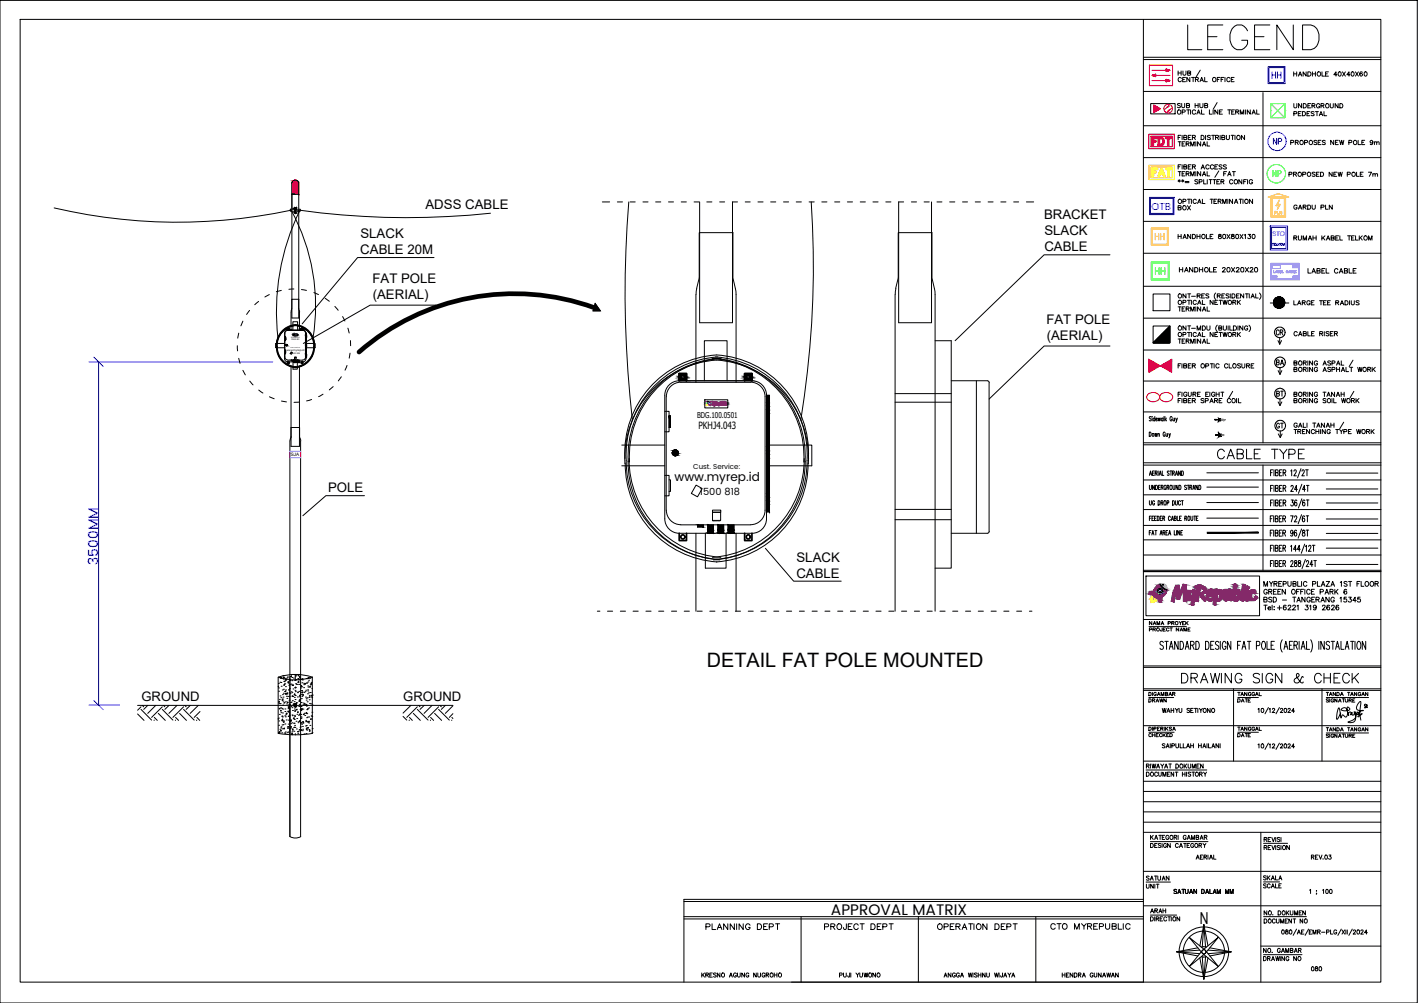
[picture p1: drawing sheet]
<svg xmlns="http://www.w3.org/2000/svg" width="420mm" height="297mm" viewBox="0 0 420 297" stroke-linecap="round" stroke-linejoin="round" font-family="sans-serif">
<defs><g id="words">
<text font-size="11.9" x="350.7" y="15.9">LEGEND</text>
<g font-size="6.2">
<text x="359.5" y="137.2">CABLE TYPE</text>
<text x="348.9" y="203.6">DRAWING SIGN &amp; CHECK</text>
</g>
<text font-size="5.9" x="209.4" y="197.6">DETAIL FAT POLE MOUNTED</text>
<text font-size="5.3" fill="#f00" x="340.4" y="44.1">FDT</text>
<text font-size="5.3" fill="#ffbf00" x="340.4" y="53.3">FAT</text>
<text font-size="5.3" fill="#ff7f00" x="341.1" y="72.3">HH</text>
<text font-size="5.3" fill="#0f0" x="341.1" y="82.5">HH</text>
<g font-size="4.9" fill="#00f">
<text x="375.7" y="24.3">HH</text>
<text x="376.1" y="44.1">NP</text>
</g>
<text font-size="4.9" fill="#0f0" x="376.1" y="53.6">NP</text>
<g font-size="4.9">
<text x="376.8" y="100.5">CR</text>
<text x="355.5" y="273.5">N</text>
<text x="207.8" y="276.6">PLANNING DEPT</text>
<text x="243.1" y="276.6">PROJECT DEPT</text>
<text x="276.6" y="276.6">OPERATION DEPT</text>
<text x="310.1" y="276.6">CTO MYREPUBLIC</text>
</g>
<text font-size="4.5" x="246.2" y="270.9">APPROVAL MATRIX</text>
<g font-size="4.4">
<text x="347.8" y="63.5">BOX</text>
<text x="377.1" y="109.4">BA</text>
<text x="377.1" y="118.5">BT</text>
<text x="377.1" y="128.1">GT</text>
<text x="339.7" y="271.6">ARAH</text>
</g>
<g font-size="4">
<text x="382.1" y="63.1">GARDU PLN</text>
<text x="339" y="209.2">DRAWN</text>
<text x="365.5" y="209.2">DATE</text>
<text x="365.5" y="219.4">DATE</text>
<text x="338.3" y="261.8">SATUAN</text>
<text x="373.2" y="261.8">SKALA</text>
<text x="338.3" y="264.2">UNIT</text>
<text x="387.3" y="288.6">080</text>
</g>
<text font-size="4" fill="#00f" x="29" y="167.2" transform="rotate(-90 29 167.2)">3500MM</text>
<g font-size="3.9">
<text x="126.1" y="61.9">ADSS CABLE</text>
<text x="309.4" y="64.8">BRACKET</text>
<text x="106.8" y="70.5">SLACK</text>
<text x="309.5" y="69.5">SLACK</text>
<text x="106.8" y="75.2">CABLE 20M</text>
<text x="309.5" y="74.2">CABLE</text>
<text x="110.4" y="83.8">FAT POLE</text>
<text x="110.4" y="88.5">(AERIAL)</text>
<text x="310" y="95.9">FAT POLE</text>
<text x="310.1" y="100.6">(AERIAL)</text>
<text x="97.2" y="145.7">POLE</text>
<text x="236" y="166.6">SLACK</text>
<text x="236" y="171.3">CABLE</text>
<text x="41.9" y="207.5">GROUND</text>
<text x="119.5" y="207.5">GROUND</text>
</g>
<text font-size="3.6" x="199.9" y="142.4">www.myrep.id</text>
<text font-size="3.5" fill="#ff7f00" x="376.4" y="64.6">PLN</text>
<text font-size="3.1" fill="#808080" x="360.9" y="130.2">6M</text>
<text font-size="3" fill="#00f" x="341.2" y="62">OTB</text>
<text font-size="3" x="207" y="126.9">PKHJ4.043</text>
<text font-size="2.9" x="207.4" y="146.5">1500 818</text>
<text font-size="2.4" x="206.5" y="123.9">BDG.100.0501</text>
<text font-size="2.1" x="205.4" y="138.8">Cust. Service:</text>
<text font-size="2" fill="#00f" x="377" y="70">STO</text>
<text font-size="1.4" x="86.2" y="135">SJA</text>
<text font-size=".8" x="84.9" y="103.9">www.myrep.id</text>
<g font-size=".6">
<text x="86.4" y="100.7">PKHJ4.043</text>
<text x="86.5" y="104.8">1500 818</text>
<text x="211.2" y="154.6">BDG.01234</text>
</g>
<text font-size=".5" x="86.3" y="100.1">BDG.100.0501</text>
<text font-size=".4" x="86.1" y="103.2">Cust. Service:</text>
</g></defs>
<!-- layer: 0 -->
<g fill="none" stroke="#000" stroke-width=".3">
<path d="M0 .1h419.9v296.9h-419.9zM6 5.7h403.2v285.2h-403.2zM338.8 5.7v285.2h-104.3M338.8 27.1h70.4M338.8 37.2h70.4M349.1 21v1.3M349.1 21.6h.9M349.8 30.8l-.3-.2-.6 .2 .1 .3 .8 .4-.3 .4-.6-.2M350 21v1.3M350.1 23.2a.55 .55 0 0 0-.9 0 .55 .55 0 0 0 0 .8 .55 .55 0 0 0 .9-.1M350.1 30.6v.9l.4 .4 .5-.2v-1.1M350.3 33.2h.6l.3-.4-.3-.3h-.6v1.3"/>
<path d="M350.4 23.5h.5M350.5 21l.1 1.1 .3 .2 .5-.4v-.9M351.3 22.9h-.9v1.3h.9M351.6 31.2h.7l.2-.3-.4-.3h-.5v1.3l.8-.1 .1-.3-.4-.3M351.6 32.5h.9M351.9 21.6h.8l.1-.4-.9-.2v1.3l.9-.1v-.5l-.3-.1M352.1 32.5v1.3M352.6 22.9v1.3l-.9-1.3v1.3M352.8 32.5v1.3M353.1 22.9h.8M353.5 22.9v1.3M354.1 30.6v1.3"/>
<path d="M354.1 31.2h.9M354.2 23.5l.8-.1v-.3l-.8-.2v1.3M354.2 32.8a.55 .55 0 0 0-.8 0 .55 .55 0 0 0 0 .8 .55 .55 0 0 0 .8-.1M354.6 33.8l.5-1.3 .5 1.3M354.7 23.5l.4 .7M354.8 33.4h.7M355 30.6v1.3M355.5 30.6v.9l.4 .4 .5-.2v-1.1M355.6 24.2l.5-1.3 .5 1.3M355.6 20.8l-1.1 1.9M355.8 23.8h.6M356 32.5v1.3h.8"/>
<path d="M357 22.9v1.3h.7M357 31.2h.7l.1-.3-.3-.3h-.5v1.3l.8-.1v-.3l-.3-.3M358.4 32.5v1.3h.7M359.5 32.5v1.3M360.6 30.4l-1.1 1.9M360.7 23.5h.5M360.8 32.5v1.3l-.8-1.3v1.3M361.4 33.1h.5M361.5 22.9h-.8v1.3M361.8 23.5h.5M362.2 32.5h-.8v1.3h.8M362.7 22.9h-.9v1.3"/>
<path d="M363 22.9v1.3M363.8 32.5h.9M364.2 32.5v1.3M364.4 23.2a.53 .53 0 0 0-.7-.2 .53 .53 0 0 0-.2 .7 .48 .48 0 0 0 .4 .5 .48 .48 0 0 0 .5-.3M364.8 23.5h.5M365 33.1h.5M365.7 22.9h-.9v1.3h.9M365.8 32.5h-.8v1.3h.8M366.1 33.1h.8l.2-.3-.4-.3h-.6v1.3M366.6 33.1l.5 .7M367.5 33.8v-1.3l.5 1.3 .5-1.3v1.3M369 32.5v1.3"/>
<path d="M370.5 32.5v1.3l-.9-1.3v1.3M371 33.8l.5-1.3 .5 1.3M371.1 33.4h.7M372.4 32.5v1.3h.7M374.2 27.4v103.7M383.3 21.3v1.2M383.3 21.9h.9M383.4 30.7v1.1l.4 .1 .5-.3v-.9M383.4 33.7l.7-.1 .2-.3-.9-.3v1.3M384.2 21.3v1.2M384.7 33.6h.5M384.7 22.5l.5-1.2 .5 1.2"/>
<path d="M384.9 22.1h.6M385.5 33h-.8v1.3h.8M385.7 30.7v1.2l-.9-1.2v1.2M385.9 33h.5a.65 .65 0 0 1 .4 .7 .65 .65 0 0 1-.4 .6h-.5zM386.2 30.7h.4a.68 .68 0 0 1 .5 .6 .68 .68 0 0 1-.5 .6h-.4zM387 21.3v1.2l-.9-1.2v1.2M387.3 33.6h.5M387.5 21.3h.5a.66 .66 0 0 1 .5 .6 .66 .66 0 0 1-.5 .6h-.5zM387.5 31.3h.5M388.1 33h-.8v1.3h.8M388.4 30.7h-.9v1.2h.9M388.7 31.3l.8-.1 .1-.3-.3-.2h-.6v1.2"/>
<path d="M388.9 21.9h.9M388.9 21.3v1.2M389.2 31.3l.4 .6M389.4 33.2l-.4-.2-.5 .2v.3l.9 .4-.4 .4-.5-.2M389.8 33h.9M389.8 21.3v1.2M390.2 33v1.3M390.9 34.3l.5-1.3 .5 1.3M391 31a.55 .55 0 0 0-.8-.1 .55 .55 0 0 0 0 .8 .55 .55 0 0 0 .8 0l-.3-.2M391.1 33.9h.7M391.4 31.3l.9-.1v-.4l-.9-.1v1.2M391.7 21.3v1.2h.8"/>
<path d="M391.9 31.3l.4 .6M392.3 33v1.3h.8M392.8 21.9h.5M393.6 21.3h-.8v1.2h.8M394.2 30.7v.9l.3 .3 .5-.1 .1-1.1M396.2 22.1h-1l.7-.8v1.2M396.5 30.7v1.2l-.9-1.2v1.2M396.7 21.3a.58 .58 0 0 1 .7 .6 .58 .58 0 0 1-.7 .6l-.2-.5zM397 30.7a.71 .71 0 0 1 .8 .3 .71 .71 0 0 1 0 .8l-.8 .1zM397.8 21.3l.9 1.2M398.7 21.3l-.9 1.2M400 22.1h-.9l.6-.8v1.2"/>
<path d="M400.5 21.3a.59 .59 0 0 1 .7 .6 .59 .59 0 0 1-.7 .6l-.2-.5zM401.6 21.3l.9 1.2M402.5 21.3l-.9 1.2M403.6 21.4v-.1a.58 .58 0 0 0-.7 .5 .58 .58 0 0 0 .6 .7 .4 .4 0 0 0 0-.7 .4 .4 0 0 0-.6 .3M404.4 21.3a.59 .59 0 0 1 .7 .6 .59 .59 0 0 1-.7 .6l-.2-.5zM86.5 57.5h2M86.9 53.6a1.04 1.04 0 0 1 1.6 .6v40h-2v-40zM207.3 59.8v35.8h9.7v-35.8M266.3 59.8v35.8h9.7v-35.8M338.8 56.1h70.4M338.8 46.7h70.4M349.1 50.8h.9"/>
<path d="M349.1 53.4l.6 .3M349.1 42h.9M349.7 53.4l-.6 .3M349.9 48.8h-.8v1.3M349.9 40.1h-.8v1.2M350.1 53.4l.7 .3M350.3 40.1v1.2M350.3 48.8v1.3M350.3 51.5h.5M350.3 42.6h.5M350.4 53.2v.7M350.8 49.4l.7-.1 .2-.2-.4-.3h-.5v1.3l.8-.2 .1-.3-.4-.2"/>
<path d="M350.8 40.7l.8-.1 .1-.3-.4-.2h-.5v1.2h.7l.2-.4-.4-.2M350.8 53.4l-.7 .3M351.1 50.8h-.8v1.3h.8M351.1 42h-.8v1.3h.8M351.2 53.7h1.1M351.2 54.1h1.1M351.5 51.5l.8-.2v-.3l-.8-.2v1.3M351.5 42.6l.8-.1v-.4l-.8-.1v1.3M351.9 51.5l.4 .6M351.9 42.6l.4 .7M352.1 49.4h.5M352.1 40.7h.5"/>
<path d="M352.8 52.1v-1.3l.5 1.3 .5-1.3v1.3M352.8 43.3v-1.3l.5 1.3 .5-1.3v1.3M352.9 48.8h-.8v1.3h.8M352.9 40.1h-.8v1.2h.8M353.3 49.4l.8-.1 .1-.4-.9-.1v1.3M353.3 40.7l.9-.1v-.4l-.9-.1v1.2M353.8 49.4l.4 .7M353.8 40.7l.4 .6M354.3 42v1.3M354.3 50.8v1.3M354.9 53.4l-.3-.2-.6 .2 .1 .2 .8 .5-.3 .4-.6-.2M355 59.8h.7"/>
<path d="M355.3 53.9l.9-.2v-.4l-.9-.1v1.3M355.8 50.8v1.3l-1-1.3v1.3M355.8 42v1.3l-1-1.3v1.3M355.9 50.1l.5-1.3 .5 1.3M355.9 40.1a.71 .71 0 0 1 .8 .3 .71 .71 0 0 1 0 .8l-.8 .1zM356.1 49.6h.6M356.3 59v1.3h.7M356.3 52.1l.5-1.3 .5 1.3M356.3 43.3l.5-1.3 .5 1.3M356.4 51.7h.7M356.4 42.8h.7M356.7 53.2v1.3h.7"/>
<path d="M357.2 40.1v1.2M357.7 50.8v1.3h.7M357.7 42v1.3h.7M357.7 53.2v1.3M358.3 49.1a.51 .51 0 0 0-.6-.3 .51 .51 0 0 0-.4 .5v.3a.51 .51 0 0 0 .4 .5 .51 .51 0 0 0 .6-.3M358.3 53.2h.9M358.6 59h.9M358.6 40.3l-.3-.2-.6 .2 .2 .3 .6 .2v.5l-.8-.1M358.7 53.2v1.3M359 59v1.3M359 40.1h.9M359.4 53.2h.9"/>
<path d="M359.5 40.1v1.2M359.6 49.1a.48 .48 0 0 0-.6-.3 .48 .48 0 0 0-.4 .5v.3a.48 .48 0 0 0 .4 .5 .48 .48 0 0 0 .6-.3M359.7 59.6h.5M359.8 53.2v1.3M360 49.4h.5M360.2 40.7l.8-.1v-.4l-.8-.1v1.2M360.6 59h-.9v1.3h.9M360.6 53.8h.5M360.6 40.7l.5 .6M360.8 48.8h-.8v1.3h.8M360.9 59.6l.8-.1 .1-.4-.9-.1v1.3M361.1 50.6l-1.1 1.9"/>
<path d="M361.4 53.2h-.8v1.3h.8M361.4 59.6l.4 .7M361.5 40.1v1.2M361.8 53.8l.7-.1 .2-.2-.2-.3h-.7v1.3M362 40.7l.8-.1 .1-.3-.3-.2h-.6v1.2h.8l.1-.4-.3-.2M362.1 49l-.3-.2-.6 .2 .1 .3 .8 .4-.3 .4-.6-.2M362.2 53.8l.5 .7M362.6 51.5h.5M363.4 49l-.3-.2-.6 .2 .1 .3 .8 .4-.3 .4-.6-.2M363.4 40.1v1.1l.4 .1 .5-.3v-.9M363.4 50.8h-.8v1.3M363.8 52.1l.5-1.3 .5 1.3"/>
<path d="M363.8 59v1.3M363.9 51.7h.7M364.8 40.1h.9M365.2 50.8h.9M365.2 59v1.3l-.9-1.3v1.3M365.2 40.1v1.2M365.3 53.5a.56 .56 0 0 0-.8-.1 .56 .56 0 0 0 0 .8 .56 .56 0 0 0 .8 0M365.6 50.8v1.3M365.9 59.8h.7M365.9 40.1v1.2M367.2 59h.8M367.6 59v1.3"/>
<path d="M368 53.2v1.3l-.9-1.3v1.3M368.3 59v1.3M368.5 53.8h.5M368.8 40.1v1.2l-1-1.2v1.2M369.3 53.2h-.8v1.3M369.7 53.2v1.3M371.1 59v1.3l-.9-1.3v1.3M371.1 53.5a.54 .54 0 0 0-.7-.3 .54 .54 0 0 0-.2 .8 .49 .49 0 0 0 .4 .5 .49 .49 0 0 0 .5-.5h-.3M381.9 51.6h.8l.1-.4-.9-.2v1.2M382.4 42.2l.9-.1v-.4l-.9-.1v1.2M383.2 51.6l.8-.1 .2-.3-1-.2v1.2M383.7 51.6l.5 .6"/>
<path d="M383.8 42.1h.8v-.4l-.8-.1v1.2M384.3 42.1l.4 .7M386 51.6h.8l.1-.4-.9-.2v1.2M386.5 42.2l.9-.1v-.4l-.9-.1v1.2M389.7 51.2l-.4-.2-.5 .2v.2l.8 .4v.4l-.8-.1M390.1 51.6h.5M390.2 41.8l-.3-.2h-.5v.5l.7 .2 .1 .4-.3 .1-.6-.1M390.6 42.1h.5M390.9 51h-.8v1.2h.8M391.3 51h.4a.63 .63 0 0 1 .5 .6 .63 .63 0 0 1-.5 .6h-.4zM391.4 41.6h-.8v1.2h.8M392.7 41.8l-.3-.2-.6 .2 .1 .3 .7 .3v.4l-.8-.1"/>
<path d="M394.7 51v1.2l-.9-1.2v1.2M395.2 41.6v1.2l-.9-1.2v1.2M395.2 51.6h.5M395.7 42.1h.5M396.1 51h-.9v1.2h.9M396.5 51l.3 1.2 .3-1.2 .3 1.2 .3-1.2M396.5 41.6h-.8v1.2h.8M396.9 41.6l.4 1.2 .3-1.2 .3 1.2 .3-1.2M399.2 51.6h.8v-.5l-.8-.1v1.2M399.7 42.2l.8-.1v-.4l-.8-.1v1.2M402 51v1.2h.7M402.4 41.6v1.2h.8"/>
<path d="M403.1 51.6h.5M403.5 42.1h.5M403.9 51h-.8v1.2h.8M404.4 41.6h-.9v1.2h.9M405.5 51h.9l-.7 1.2M406.8 42a.43 .43 0 0 1-.5 .4 .43 .43 0 0 1-.3-.6 .43 .43 0 0 1 .7 0l-.1 1-.6-.1M406.8 51.6l.6-.1 .1 .7M406.8 51.4v.8M407.2 42.2l.3-.2 .4 .1v.7M407.2 42v.8M407.5 51.6l.6-.1 .1 .7M407.9 42.2l.4-.2 .3 .1v.7"/>
<path d="M86 62h3v.6h-3zM87.2 61.7h.5v.3h-.5zM87.3 63h.2zM87.3 62.7h.3v.3h-.3zM87.4 62.9l.1 .1zM87.5 63h.1M87.4 63h.1M87.4 63l.2-.1-.2 .1M87.4 62.9h.1M87.5 62.9h.1M87.4 62.3v.1M87.6 63h.1"/>
<path d="M87.5 61.9l-.2 .4 .2 .4M87.5 61.9l.3 .4-.3 .4M87.5 62.3v.1M88.3 62.4l.2 .7zM338.8 75h70.4M338.8 65.6h70.4M349.1 69.4v1.3M349.1 70h.9M350 69.4v1.3M350.5 70.7l.5-1.3 .5 1.3M350.7 70.3h.6M352.8 69.4v1.3l-.9-1.3v1.3"/>
<path d="M353.3 69.4h.5a.68 .68 0 0 1 .4 .6 .68 .68 0 0 1-.4 .7h-.5zM354.7 70h.9M354.7 69.4v1.3M354.8 60.3l.6-1.3 .5 1.3M355.6 69.4v1.3M357.5 69.4v1.3h.8M358.6 70h.5M359.4 69.4h-.8v1.3h.8M361.1 69.5v.2a.72 .72 0 0 1 .7 .9h-.7v-.5l.7-.4v-.2zM362.3 60.3v-1.3l.5 1.3 .5-1.3v1.3M363.6 69.4l.8 1.3M364.4 69.4l-.8 1.3"/>
<path d="M365 69.5v.3l.8 .5a.47 .47 0 0 1-.5 .4 .47 .47 0 0 1-.5-.4l.9-.6-.1-.2zM365.8 60.3l.5-1.3 .5 1.3M366.3 69.5a.59 .59 0 0 1 .7 .5 .59 .59 0 0 1-.7 .6l-.2-.5zM367.4 69.4l.9 1.3M368.3 69.4l-.9 1.3M368.7 69.6l.3-.2v1.3M369.8 69.4h.7l-.3 .5a.4 .4 0 0 1 .4 .4 .4 .4 0 0 1-.4 .4l-.5-.3M371.2 69.5a.59 .59 0 0 1 .7 .5 .59 .59 0 0 1-.7 .6l-.2-.5zM383.4 70.5l.8-.2v-.3l-.8-.2v1.3M383.8 70.5l.5 .6M384.7 69.8l.1 1.1 .3 .2 .5-.3v-1M386.1 71.1v-1.3l.5 1.3 .5-1.3v1.3"/>
<path d="M387.6 71.1l.6-1.3 .5 1.3M387.9 70.7h.6M389 69.8v1.3M389 70.5h1M390 69.8v1.3M391.7 69.8v1.3M392 70.4l.6 .7M392.6 69.8l-.9 .9M393 71.1l.5-1.3 .5 1.3M393.2 70.7h.7M394.4 70.5l.9-.2 .1-.2-.4-.3h-.6v1.3h.8l.2-.4-.4-.2M395.8 70.5h.5"/>
<path d="M396.6 69.8h-.8v1.3h.8M397 69.8v1.3h.8M399.3 69.8h.9M399.8 69.8v1.3M400.5 70.5h.5M401.3 69.8h-.8v1.3h.8M401.7 69.8v1.3h.8M402.8 69.8v1.3M403.1 70.4l.5 .7M403.6 69.8l-.8 .9M405.5 71.1v-1.3l.5 1.3 .5-1.3v1.3M84.3 99.6h.3v1.3h-.3"/>
<path d="M84.6 99.9v.7M85.2 97.8h4.5M85.2 97.7a.91 .91 0 0 0-.9 .9v7.7a.91 .91 0 0 0 .9 .9M86.2 92.4v5.5M86.8 97.8v-2.5h1.4v2.5M86.8 98.9h1.4v.5h-1.4zM87.1 99.1h.1M87 99.1h.1M87 99h.1M88.5 88.6h-2.1l-.1 3.8M88.5 91.4l.2 .7M88.7 92v5.9"/>
<path d="M89.7 97.7a.91 .91 0 0 1 .9 .9M90.6 99.1h.2M90.6 99.3h.2M90.6 99.6h.2M90.6 99.8h.2M206.2 87.2v26M217.9 85.4l-.7-3.1v-13.4h-10v13.4l-1 4.9M217.9 85.4l.2 1.8M218.1 87.2v26M265.2 87.2v93.8M265.4 85.4l.7-3.1v-13.4h10v13.4l1 4.9M265.5 85.4l-.2 1.8"/>
<path d="M277.1 87.2v93.8M338.8 94.2h70.4M338.8 84.8h70.4M341.7 87.1h5v4.9h-5zM349.1 90.9h.9M349.5 90.9v1.2M350.3 91.5h.5M350.5 89.6l.8-.1 .1-.4-.9-.2v1.3M350.5 99.1l.8-.1 .1-.3-.9-.2v1.2M351.1 90.9h-.8v1.2h.8M351.4 96.5v1.3l-.9-1.3v1.3M351.4 87v1.3l-.9-1.3v1.3"/>
<path d="M351.5 91.5l.8-.1v-.4l-.8-.1v1.2M351.8 88.9h1M351.8 98.5h1M351.9 91.5l.4 .6M351.9 96.5h.9M351.9 87h.9M352.3 88.9v1.3M352.3 98.5v1.2M352.3 87v1.3M352.3 96.5v1.3M352.8 92.1v-1.2l.5 1.2 .5-1.2v1.2M353 88.9v1.3"/>
<path d="M353 98.5v1.2M353.1 97.2h1.1M353.1 87.7h1.1M354.3 90.9v1.2M354.5 89.2a.48 .48 0 0 0-.6-.3 .48 .48 0 0 0-.4 .5 .54 .54 0 0 0 .2 .7 .54 .54 0 0 0 .7-.1l.1-.1M354.5 98.7a.48 .48 0 0 0-.6-.2 .48 .48 0 0 0-.4 .4 .54 .54 0 0 0 .2 .7 .54 .54 0 0 0 .7-.1l.1-.1M354.7 97.8v-1.3l.5 1.3 .6-1.3v1.3M354.7 87.6l.8-.1 .1-.3-.9-.2v1.3M354.8 90.2l.6-1.3 .5 1.3M354.8 99.7l.6-1.2 .5 1.2M355 89.7h.7M355 99.3h.7"/>
<path d="M355.2 87.6l.4 .7M355.8 90.9v1.2l-1-1.2v1.2M356.1 87.6h.5M356.3 88.9v1.3h.7M356.3 92.1l.5-1.2 .5 1.2M356.3 98.5v1.2h.7M356.3 96.5a.71 .71 0 0 1 .7 .3 .71 .71 0 0 1 0 .8l-.7 .2zM356.4 91.7h.7M356.9 87h-.8v1.3h.8M357.6 96.5v.9l.4 .4 .5-.4v-.9M357.7 90.9v1.2h.7M358.2 87.2l-.8-.1-.1 .3 .8 .4 .1 .3-.3 .2-.6-.2"/>
<path d="M359.5 88.9v1.3l-.9-1.3v1.3M359.5 98.5v1.2l-.9-1.2v1.2M360 99h.5M360 89.5h.5M360.2 86.8a1.27 1.27 0 0 0 0 1.9M360.7 96.3a1.2 1.2 0 0 0 0 1.9M360.7 87.6l.8-.1v-.4l-.8-.1v1.3M360.8 88.9h-.8v1.3h.8M360.8 98.5h-.8v1.2h.8M361.1 97.1l.8-.1 .1-.2-.3-.3h-.6v1.3l.8-.1 .1-.3-.3-.3M361.1 87.6l.5 .7M361.2 88.9h.9"/>
<path d="M361.2 98.5h.9M361.7 88.9v1.3M361.7 98.5v1.2M362 87.6h.5M362.3 88.9l.4 1.3 .3-1.3 .3 1.3 .3-1.3M362.3 98.5l.4 1.2 .3-1.2 .3 1.2 .3-1.2M362.5 96.5v.9l.3 .4 .6-.4v-.9M362.8 87h-.8v1.3h.8M363.9 96.5v1.3M364.2 87.2l-.8-.1-.1 .3 .7 .3 .2 .4-.4 .2-.5-.2M364.4 96.5v1.3h.8M364.5 87v1.3"/>
<path d="M365 87h.5a.63 .63 0 0 1 .4 .6 .63 .63 0 0 1-.4 .7h-.5zM365.3 89.5l.8-.1v-.4l-.8-.1v1.3M365.3 99l.8-.1v-.4h-.8v1.2M365.5 96.5h.4a.66 .66 0 0 1 .5 .6 .66 .66 0 0 1-.5 .7h-.4zM365.8 89.5l.4 .7M365.8 99l.4 .7M366.4 87.6h.5M366.6 88.9v1.3M366.6 98.5v1.2M366.8 96.5v1.3M366.9 89.4l.6 .8M366.9 99l.6 .7"/>
<path d="M367.2 87h-.8v1.3h.8M367.5 88.9l-.9 .8M367.5 98.5l-.9 .8M368.3 96.5v1.3l-1-1.3v1.3M368.5 87v1.3l-.9-1.3v1.3M369 87h.9M369.4 87v1.3M369.7 96.8a.48 .48 0 0 0-.5-.3 .48 .48 0 0 0-.4 .5 .54 .54 0 0 0 .2 .7 .54 .54 0 0 0 .7-.1v-.3h-.3M370.1 96.3a1.2 1.2 0 0 1 0 1.9M370.2 87v1.3M370.7 88.3l.5-1.3 .5 1.3M370.9 87.8h.6"/>
<path d="M372.1 87v1.3h.7M373.2 86.8a1.2 1.2 0 0 1 0 1.9M376.4 89.7h5.5M383.4 89.1v1.2h.7M384.4 98.5a.56 .56 0 0 0-.8-.1 .56 .56 0 0 0 0 .8 .56 .56 0 0 0 .8 0M384.5 90.3l.5-1.2 .5 1.2M384.6 89.9h.7M384.8 99.5l.5-1.3 .5 1.3M384.9 99h.7M385.9 89.6h.7l.2-.3-.9-.2v1.2M386.2 98.8l.7-.1 .1-.4-.8-.1v1.3l.8-.2v-.4l-.2-.1M386.3 89.6l.5 .7"/>
<path d="M387.5 98.2v1.3h.8M388.2 89.4a.48 .48 0 0 0-.6-.3 .48 .48 0 0 0-.4 .4 .54 .54 0 0 0 .2 .7 .54 .54 0 0 0 .7-.1l.1-.3h-.3M388.5 89.6h.5M388.6 98.8h.5M389.4 89.1h-.9v1.2h.9M389.4 98.2h-.8v1.3h.8M391 89.1h.9M391 98.8l.8-.1 .1-.4-.9-.1v1.3M391.4 89.1v1.2M391.5 98.8l.4 .7M392.1 89.6h.5M392.4 98.2v1.3"/>
<path d="M393 89.1h-.9v1.2h.9M393.4 89.6h.5M393.8 98.4l-.3-.2-.6 .2 .1 .3 .7 .3v.4l-.5 .1-.3-.2M394.2 89.1h-.8v1.2h.8M394.2 98.8h.5M395 98.2h-.8v1.3h.8M395.4 98.8l.8-.1v-.4l-.8-.1v1.3M395.8 89.6l.8-.1v-.4h-.8v1.2M395.9 98.8l.4 .7M396.2 89.6l.5 .7M397.1 90.3l.5-1.2 .5 1.2M397.3 89.9h.7"/>
<path d="M398.5 89.1h.5a.65 .65 0 0 1 .4 .6 .65 .65 0 0 1-.4 .6h-.5zM399.9 89.1v1.2M400.4 89.1v.8l.4 .4 .4-.2 .1-1M402.7 89.2l-.3-.1-.6 .1 .1 .3 .7 .3v.4l-.8-.1M84.3 101.7h-2.6v1.3h2.6M84.3 103.6h.3v1.2h-.3M84.6 103.9v.7M84.9 102.2h.2h-.2M85.3 106.7h4.3M85.3 106.6a.91 .91 0 0 1-.9-.9v-7a.84 .84 0 0 1 .9-.8l4.3-.1a.91 .91 0 0 1 1 .9l-.1 7a.84 .84 0 0 1-.9 .9M86.2 108.4v23.8h2.5v-23.8M86.4 106.6v.2h.3v-.2"/>
<path d="M86.8 107.2v2.1h1.3v-2.1M87 106.6v.4h.3v-.4M87 107v.2M87.1 107v.1l.1-.1M87.1 107.1v.1M87.2 107.1v.1M87.3 105.9h.5v.5h-.5zM87.3 105.7l.5 .2zM87.3 107v.2M87.6 106.6v.4h.4v-.4M87.6 107v.2M87.7 107v.1l.2-.1"/>
<path d="M87.7 107.1v.1M87.9 107.1v.1M88 107v.2M88.2 106.6v.4h.4v-.4M88.2 107v.2M88.3 107v.1l.2-.1M88.3 107.1v.1M88.5 107.1v.1M88.6 107v.2M90.6 101.7h2.8v1.3h-2.8M90.6 105.8h.2v-7.1h-.2v7.6M90.6 104.7h.2"/>
<path d="M90.6 104.9h.2M90.6 105.1h.2M90.6 105.4h.2M90.6 101.8h.2M90.6 102.1h.2M90.6 102.3h.2M90.6 102.5h.2M90.6 106.3a.91 .91 0 0 1-.9 .9h-4.5M197 117.1v36.5a4.3 4.3 0 0 0 4.3 4.3h21.5a4.3 4.3 0 0 0 4.3-4.3v-36.5h.9v34.5h-.9M201.1 112.8h21.7a4.3 4.3 0 0 1 4.3 4.3M201.3 112.8a4.3 4.3 0 0 0-4.3 4.3M201.7 113.2h20.7"/>
<path d="M201.7 113.2a4.4 4.4 0 0 0-4.3 4.3v33.6a4.4 4.4 0 0 0 4.3 4.3h20.7a4.3 4.3 0 0 0 4.3-4.3v-33.6a4.3 4.3 0 0 0-4.3-4.3M208.7 112.8v-11.9h6.7v11.9M208.8 118.4h6.8v2.4h-6.8zM209.8 119.3h.1M209.7 118.9l.4 .3zM209.8 118.9h.1M227.1 119.2h.9M338.8 103.7h70.4M338.8 112.8h70.4M349.1 108.3h.5M349.1 116.7h.5M349.1 118.6h.5"/>
<path d="M349.1 100.4h.9M349.5 100.4v1.3M349.9 107.7h-.8v1.3M349.9 116.1h-.8v1.3M349.9 118h-.8v1.3M350.2 107.7v1.3M350.2 116.1v1.3M350.2 118v1.3M350.3 101h.5M350.7 108.3h.8l.1-.4-.9-.2v1.3l.9-.1v-.5l-.3-.1M350.7 118.6l.9-.1v-.4l-.3-.1h-.6v1.3l.9-.1v-.5l-.3-.1M351.1 100.4h-.8v1.3h.8"/>
<path d="M351.5 101h.7l.1-.5-.8-.1v1.3M351.7 116.4a.54 .54 0 0 0-.7-.2 .54 .54 0 0 0-.3 .7 .49 .49 0 0 0 .5 .5 .49 .49 0 0 0 .5-.5h-.3M351.9 101l.4 .7M352.1 116.1v1.1l.4 .2 .5-.4v-.9M352.1 108.3h.5M352.1 118.6h.5M352.8 101.7v-1.3l.5 1.3 .5-1.3v1.3M352.9 107.7h-.8v1.3h.8M352.9 118h-.8v1.3h.8M353.3 108.3h.8l.1-.3-.1-.2-.8-.1v1.3M353.3 118.6h.8l.1-.3-.3-.3h-.6v1.3M353.5 116.7h.7l.1-.4-.8-.2v1.3"/>
<path d="M353.7 108.3l.5 .7M353.7 118.6l.5 .7M353.9 116.7l.5 .7M354.3 100.4v1.3M354.8 116.7h.5M355.6 116.1h-.8v1.3h.8M355.8 100.4v1.3l-1-1.3v1.3M356.3 101.7l.5-1.3 .5 1.3M356.4 101.2h.7M356.7 118.2l-.3-.2-.4 .1-.1 .3 .7 .3 .1 .4-.3 .2-.5-.2M357.1 118.7l.8-.1 .1-.5-.9-.1v1.3M357.3 108.4l.8-.1v-.4l-.8-.2v1.3"/>
<path d="M357.3 116.7h.5M357.7 100.4v1.3h.7M358.1 116.1h-.8v1.3h.8M358.5 119.3l.5-1.3 .5 1.3M358.5 116.1v1.3M358.6 107.7h.9M358.7 118.9h.6M359.1 107.7v1.3M359.7 107.7v1.3M359.9 118.6l.8-.1v-.4l-.8-.1v1.3M360 116.4a.56 .56 0 0 0-.9 0 .56 .56 0 0 0 0 .8 .56 .56 0 0 0 .9-.1v-.2h-.4M360.3 116.7h.9"/>
<path d="M360.3 116.1v1.3M360.3 118.6l.5 .7M361.2 108a.56 .56 0 0 0-.8-.1 .56 .56 0 0 0 0 .9 .56 .56 0 0 0 .8-.1M361.2 116.1v1.3M361.2 118.6h.5M361.7 116.1h.9M362.1 118h-.9v1.3h.9M362.2 116.1v1.3M363.8 108a.48 .48 0 0 0-.6-.3 .48 .48 0 0 0-.4 .5 .53 .53 0 0 0 .3 .7 .53 .53 0 0 0 .7-.2M364.2 107.7v1.3h.8M364.6 118.3a.55 .55 0 0 0-.8 0 .55 .55 0 0 0 0 .8 .55 .55 0 0 0 .8-.1M365.3 115.9l-1.2 1.9"/>
<path d="M366.4 118v1.3M366.9 118v1.3h.8M367.6 107.9l-.8-.1-.1 .3 .8 .3 .1 .4-.4 .2-.5-.2M368 107.7v1.1l.3 .2 .6-.4v-.9M369.4 108.3h.7l.1-.4-.8-.2v1.3M369.8 108.3l.4 .7M370.7 108.3h.5M371.5 107.7h-.8v1.3h.8M383.4 116.7h.8l.1-.4-.9-.2v1.3l.9-.1v-.4l-.3-.2M383.4 118.6l.9-.1v-.4l-.3-.1h-.6v1.3l.9-.1v-.5l-.3-.1M383.4 107.5l.9-.1v-.4l-.9-.1v1.2l.9-.1v-.4l-.3-.1M383.4 109.4l.8-.1 .1-.4-.9-.1v1.3l.9-.2v-.4l-.3-.1"/>
<path d="M386.2 116.7h.7l.1-.4-.8-.2v1.3M386.2 118.6l.8-.1v-.4l-.8-.1v1.3M386.2 107.5l.8-.1v-.4l-.8-.1v1.2M386.2 109.4l.7-.1 .1-.4-.8-.1v1.3M386.6 116.7l.5 .7M386.6 118.6l.5 .7M386.6 107.5l.5 .6M386.6 109.4l.5 .7M387.5 106.9v1.2M387.5 108.8v1.3M387.5 116.1v1.3M387.5 118v1.3"/>
<path d="M388.9 116.1v1.3l-.9-1.3v1.3M388.9 118v1.3l-.9-1.3v1.3M388.9 106.9v1.2l-.9-1.2v1.2M388.9 108.8v1.3l-.9-1.3v1.3M390.4 116.4a.56 .56 0 0 0-.8 0 .56 .56 0 0 0 0 .8 .56 .56 0 0 0 .8-.1v-.2h-.3M390.4 118.3a.55 .55 0 0 0-.8 0 .55 .55 0 0 0 0 .8 .55 .55 0 0 0 .8-.1v-.2h-.3M390.4 107.2a.55 .55 0 0 0-.8-.1 .55 .55 0 0 0 0 .8 .55 .55 0 0 0 .8 0v-.2h-.3M390.4 109.1a.56 .56 0 0 0-.8-.1 .56 .56 0 0 0 0 .8 .56 .56 0 0 0 .8 0v-.3h-.3M392 108.1l.5-1.2 .5 1.2M392 110.1l.5-1.3 .5 1.3M392 116.1h.9M392.2 107.7h.6"/>
<path d="M392.2 109.6h.6M392.4 116.1v1.3M392.9 118.2l-.3-.2-.6 .2 .1 .3 .7 .2v.5l-.8-.1M393.1 117.4l.6-1.3 .5 1.3M393.3 117h.7M394.3 107.1l-.3-.2-.5 .1-.1 .3 .8 .3 .1 .4-.3 .1-.6-.1M394.3 109l-.8-.2-.1 .4 .8 .3 .1 .3-.3 .3-.6-.3M394.7 107.6l.8-.2v-.4l-.8-.1v1.2M394.7 109.4l.8-.1v-.4l-.8-.1v1.3M394.7 118v1.3M395.2 118v1.3h.7M395.4 116.1v1.3l-.9-1.3v1.3"/>
<path d="M395.9 117.4l.6-1.3 .5 1.3M396 108.1l.5-1.2 .5 1.2M396 108.8v1.3M396 109.4h.9M396.2 117h.6M396.2 107.7h.6M396.9 108.8v1.3M397.4 116.7h.9M397.4 116.1v1.3M397.4 106.9v1.2h.8M397.4 110.1l.5-1.3 .5 1.3M397.5 118l.3 1.3 .3-1.3 .3 1.3 .4-1.3"/>
<path d="M397.6 109.6h.7M398.3 116.1v1.3M398.8 108.8v1.3h.8M399.9 108.8h.9M400.4 108.8v1.3M400.4 118.6l.9-.1v-.4l-.9-.1v1.3M400.9 118.6l.4 .7M400.9 106.7l-1.1 1.9M401.2 115.9l-1.2 1.9M401.8 118v1.3M402.1 118.6l.6 .7M402.3 108.8l.3 1.3 .3-1.3 .4 1.3 .3-1.3"/>
<path d="M402.7 118l-.9 .9M405.3 109.4l.7-.1 .1-.3-.1-.2h-.7v1.3M405.7 109.4l.4 .7M406.6 108.8v1.3M406.9 109.3l.6 .8M407.5 108.8l-.9 .8M89 130l-.2-.6v-2.8h-2.6v2.8l-.3 1.2v117.2l1.6 .4 1.6-.4M89 130l.1 .6M89.1 130.6v117.2M184.2 131.8h12.8M184.2 138h12.8M197 121.8h1.2v6.1h-1.2"/>
<path d="M198.2 123.1h.5v3.5h-.5M199.8 134v.2l.9-.1h-.9M227.1 131.8h13.4v6.2h-13.4M227.1 120.3h.9M227.1 121.4h.9M227.1 122.4h.9M227.1 132.4h.9M227.1 133.5h.9M227.1 134.5h.9M227.1 135.6h.9M338.8 137.7h70.4M338.8 131.7h70.4"/>
<path d="M338.8 137.1h70.4M338.8 122h70.4M338.8 131.1h70.4M340.5 128a.64 .64 0 0 1 .6 .6 .64 .64 0 0 1-.6 .6zM341.1 123.6a.3 .3 0 0 0-.5-.2 .3 .3 0 0 0 .1 .5l.3 .2 .1 .4-.2 .2-.4-.2M341.3 123.4h.1M341.4 123.8v.9M342 139.5h-.5v1.3h.5M342.2 128.4l.1 .8 .2-.8 .1 .8 .2-.8M342.2 124l-.1-.1a.35 .35 0 0 0-.4 .3 .35 .35 0 0 0 .5 .3M342.2 123.3v1.4M342.4 124.1h.5v-.2a.35 .35 0 0 0-.5 .3 .35 .35 0 0 0 .5 .3"/>
<path d="M343.1 128.6l.4-.2v.8M343.1 128.4v.8M343.2 139.5v1.3M343.2 123.8l.2 .9 .1-.9 .2 .9 .1-.9M344.4 139.5v1.3h.4M344.6 124l-.1-.1a.35 .35 0 0 0-.4 .3 .35 .35 0 0 0 .5 .3M344.6 123.8v.9M344.9 123.3v1.4M345.2 123.3v1.4M345.2 128.3a.32 .32 0 0 0-.4-.3 .32 .32 0 0 0-.2 .4v.4a.33 .33 0 0 0 .3 .4 .33 .33 0 0 0 .3-.4h-.1M345.4 124.1l.3 .6M345.5 128.4v.8l.4-.2"/>
<path d="M345.6 123.8l-.4 .6M345.9 128.4v.8M346.3 128.4l.3 .8 .2-.8M346.4 139.7a.3 .3 0 0 0-.5-.1 .3 .3 0 0 0 .1 .5l.3 .1 .1 .4-.2 .2-.3-.2M346.6 129.2l-.3 .5M346.7 139.5h.6M347 139.5v1.3M347.3 123.7a.34 .34 0 0 0-.4-.3 .34 .34 0 0 0-.2 .5l.2 .8 .4-.3v-.3h-.2M347.6 123.8v.8l.4-.2M348 123.8v.9M348.4 123.8l.2 .9 .3-.9M348.6 124.7l-.3 .4"/>
<path d="M349.8 139.5v1.3l-.6-1.3v1.3M350.1 139.5a.66 .66 0 0 1 .6 .6 .66 .66 0 0 1-.6 .7zM374.2 137.7v31.2M376.5 140h.4M377.2 139.1h-.7v1.8M377.5 139.1v1.8M378 140l.6-.1v-.7l-.6-.1v1.8l.6-.1 .1-.5-.2-.3M379.1 140h.5M379.9 139.1h-.8v1.8h.8M380.2 140l.7-.1v-.7l-.7-.1v1.8M380.6 140l.4 .9M382.4 139.5l.3-.4v1.8"/>
<path d="M383.4 139.6l.1-.3a.39 .39 0 0 1 .5 0 .39 .39 0 0 1 0 .5l-.6 1.1h.7M383.4 127.2h.9M383.8 127.2v1.2M384.4 125.6a.54 .54 0 0 0-.7-.3 .54 .54 0 0 0-.3 .8 .49 .49 0 0 0 .5 .5 .49 .49 0 0 0 .5-.5h-.4M384.6 127.8l.8-.1v-.4l-.8-.1v1.2M384.8 126.6l.5-1.3 .5 1.3M384.9 126.1h.7M385 127.8l.4 .6M385.5 138.8l-1 2.7M385.8 139.6v-.3a.39 .39 0 0 1 .6 0 .39 .39 0 0 1 0 .5l-.7 1.1h.8M385.9 127.8h.5M386.2 125.3v1.3h.7"/>
<path d="M386.7 127.2h-.8v1.2h.8M387.3 125.3v1.3M387.3 139.1v1.8M388 127.2v1.2l-.9-1.2v1.2M389 125.3h.9M389.4 125.3v1.3M389.5 127.5a.55 .55 0 0 0-.8-.1 .55 .55 0 0 0 0 .8 .55 .55 0 0 0 .8-.1M389.9 127.8h.9M389.9 127.2v1.2M390.1 126.6l.6-1.3 .5 1.3M390.3 126.1h.6M390.8 127.2v1.2"/>
<path d="M391.3 127.2v1.2M392.4 125.3v1.3l-.9-1.3v1.3M392.7 127.2v1.2l-.9-1.2v1.2M392.9 126.6l.5-1.3 .6 1.3M393.1 126.1h.7M394.2 127.5a.55 .55 0 0 0-.8-.1 .55 .55 0 0 0 0 .8 .55 .55 0 0 0 .8-.1v-.1h-.4M394.3 125.3v1.3M394.3 125.9h1M395.3 125.3v1.3M395.8 127.2h.9M396.2 127.2v1.2M396.9 127.2l.5 .6 .5-.6"/>
<path d="M397.4 127.8v.6M398.1 125l-1.1 2M398.2 127.8h.7l.1-.5-.8-.1v1.2M399.5 127.8h.5M400.4 127.2h-.9v1.2h.9M402 127.2l.3 1.2 .3-1.2 .3 1.2 .4-1.2M404.9 127.8l.9-.1v-.4l-.9-.1v1.2M405.4 127.8l.4 .6M406.3 127.2v1.2M406.6 127.7l.6 .7M407.2 127.2l-.9 .8M197 140.8h1.2v6h-1.2"/>
<path d="M198.2 142.1h.5v3.4h-.5M206.2 157.9v23.1M206.7 155.4v.7h1.7v-.7M209 157.9v10.4h6.1v-10.4M209.7 155.4v1.6h1.7v-1.6M209.7 157v.9M210.1 157v.7h.9v-.7M210.1 157.7v.2M211 157.7v.2M211.1 151.7h2.4v2.4h-2.4zM211.1 151.1h2.5v.6h-2.5zM211.4 157v.9"/>
<path d="M212.7 155.4v1.6h1.7v-1.6M212.7 157v.9M213.1 157v.7h.9v-.7M213.1 157.7v.2M214 157.7v.2M214.4 157v.9M215.7 155.4v1.6h1.8v-1.6M215.7 157v.9M216.2 157v.7h.8v-.7M216.2 157.7v.2M217 157.7v.2M217.5 157v.9"/>
<path d="M218.1 157.9v23.1M227.1 148.3h.9M227.1 146.2h.9M227.1 147.2h.9M227.1 149.4h.9M338.8 150.9h70.4M338.8 146.5h70.4M338.8 142.1h70.4M338.8 155.6h70.4M338.8 159.9h70.4M340.5 157.8h.4M340.6 143.7v.9l.2 .4 .3-.2 .1-1.1"/>
<path d="M340.6 140.8l.3-1.3 .3 1.3M340.6 148.3v.9l.2 .4 .3-.2 .1-1.1M340.6 153.5h.3M340.7 140.4h.4M341.1 157.1h-.6v1.3M341.1 152.9h-.5v1.3M341.3 158.4l.3-1.3 .3 1.3M341.3 153.5h.4M341.4 158h.4M341.5 140.1h.3M341.9 152.9h-.6v1.3h.6M342.1 143.7v1.3l-.6-1.3v1.3"/>
<path d="M342.1 148.6l-.2-.3a.71 .71 0 0 0-.4 .6 .71 .71 0 0 0 .4 .7l.2-.3-.2-.2M342.1 153.5h.3M342.2 157.1h.6M342.3 140.1h.5v-.5l-.5-.1v1.3M342.4 143.7a.64 .64 0 0 1 .6 .6 .64 .64 0 0 1-.6 .7zM342.5 157.1v1.3M342.6 140.1l.3 .7M342.6 152.9h-.5v1.3h.5M342.9 152.9a.66 .66 0 0 1 .6 .6 .66 .66 0 0 1-.6 .7zM343.2 148.3a.66 .66 0 0 1 .5 .6 .66 .66 0 0 1-.5 .7zM343.3 144.3h.3M343.5 140.8l.3-1.3 .3 1.3"/>
<path d="M343.6 140.4h.4M343.7 158.4l.3-1.3 .3 1.3M343.7 153.5h.4M343.8 143.7h-.5v1.3h.5M343.8 158h.4M344 148.9l.6-.1-.1-.5h-.5v1.3M344 144.3l.6-.1v-.5h-.6v1.3M344.3 152.9h-.6v1.3h.6M344.3 148.9l.3 .7M344.3 144.3l.3 .7M344.6 153.5l.5-.1-.1-.5h-.4v1.3M344.6 157.8l.5-.2v-.4l-.5-.1v1.3"/>
<path d="M344.8 153.5l.3 .7M344.9 157.8l.3 .6M345 148.3h.1a.71 .71 0 0 1 .4 .6 .71 .71 0 0 1-.4 .7 1.01 1.01 0 0 1-.1-1.3zM345.5 157.8h.3M345.5 144l-.2-.3a.63 .63 0 0 0-.4 .7 .63 .63 0 0 0 .5 .5l.1-.4h-.2M345.8 144.3h.5v-.6h-.5v1.3M345.8 149l.5-.1v-.6h-.5v1.3M346 157.1h-.5v1.3h.5M346.1 144.3l.2 .7M346.2 158.4l.4-1.3 .3 1.3M346.4 158h.4M346.8 143.7h.1a.63 .63 0 0 1 .4 .7 .63 .63 0 0 1-.5 .5l-.2-.4z"/>
<path d="M346.8 153.2l-.2-.3a.74 .74 0 0 0 0 1.3l.2-.3M347 154.2l.4-1.3 .3 1.3M347.2 153.7h.4M347.4 140.1h.5v-.5l-.5-.1v1.3M347.4 148.3a.66 .66 0 0 1 .6 .6 .66 .66 0 0 1-.6 .7zM347.6 143.7v.9l.2 .4 .3-.2v-1.1M347.7 140.1l.3 .7M347.9 157.1v1.3h.5M347.9 153.5l.6-.1-.1-.5h-.5v1.3l.6-.2-.2-.5M348.3 140.8l.3-1.3 .4 1.3M348.3 148.3v.9l.2 .4 .3-.2 .1-1.1M348.4 140.4h.4"/>
<path d="M348.6 157.1v1.3M348.8 152.9v1.3h.5M349 143.7v1.3l-.6-1.3v1.3M349.3 143.7a.64 .64 0 0 1 .6 .6 .64 .64 0 0 1-.6 .7zM349.5 153.5h.3M349.5 157.1v1.3l-.5-1.3v1.3M349.8 148.6l-.2-.3a.71 .71 0 0 0-.5 .6 .71 .71 0 0 0 .5 .7l.2-.3M349.9 157.8h.3M350.1 152.9h-.6v1.3h.6M350.1 148.3h.5M350.4 148.3v1.3M350.4 157.1h-.5v1.3h.5"/>
<path d="M351.1 153.5l.5-.1v-.5h-.5v1.3M351.4 153.5l.3 .7M351.6 143.9a.31 .31 0 0 0-.5-.2 .31 .31 0 0 0 0 .5l.3 .2a.32 .32 0 0 1 .1 .5 .32 .32 0 0 1-.5-.1M351.8 143.7h.6M352.1 152.9h.1a.71 .71 0 0 1 .4 .6 .71 .71 0 0 1-.4 .7l-.2-.5zM352.1 143.7v1.3M352.6 144.3l.5-.1v-.5h-.5v1.3M352.8 152.9v.9l.3 .4 .3-.2v-1.1M352.8 144.3l.3 .7M353.4 145l.3-1.3 .4 1.3M353.5 144.6h.4M353.7 152.9h.6"/>
<path d="M354 152.9v1.3M354.5 153.5h.3M354.9 143.7v1.3l-.6-1.3v1.3M355 152.9h-.5v1.3h.5M355.2 143.7a.64 .64 0 0 1 .6 .6 .64 .64 0 0 1-.6 .7zM357.6 144.3h15.3M357.6 140h15.3M357.6 148.8h15.3M357.6 153.4h15.3M376.4 153.6h.5M376.4 157.8h.5M376.5 144.6h.4"/>
<path d="M376.5 148.9h.4M377.1 152.8h-.7v1.7M377.1 157h-.7v1.8M377.2 143.7h-.7v1.8M377.2 148.1h-.7v1.7M377.4 152.8v1.7M377.4 157v1.8M377.5 143.7v1.8M377.5 148.1v1.7M377.9 153.6l.6-.1v-.6l-.6-.1v1.7h.6l.2-.5-.3-.4M377.9 157.8h.6v-.7l-.6-.1v1.8l.6-.1 .2-.5-.3-.4M378 144.6l.6-.1v-.7l-.6-.1v1.8l.6-.1 .1-.5-.2-.3"/>
<path d="M378 148.9l.6-.1v-.6l-.6-.1v1.7h.6l.1-.5-.2-.4M379.1 153.6h.4M379.1 157.8h.4M379.1 144.6h.5M379.1 148.9h.5M379.8 152.8h-.7v1.7h.7M379.8 157h-.7v1.8h.7M379.9 143.7h-.8v1.8h.8M379.9 148.1h-.8v1.7h.8M380.1 153.6l.8-.2-.1-.5-.7-.1v1.7M380.1 157.8h.7l.1-.6-.8-.2v1.8M380.2 144.6l.7-.1v-.7l-.7-.1v1.8"/>
<path d="M380.2 148.9l.7-.1v-.6l-.7-.1v1.7M380.5 153.6l.4 .9M380.5 157.8l.4 1M380.6 144.6l.4 .9M380.6 148.9l.4 .9M382.4 152.8h.8l-.6 1.7M382.5 144.2l.1-.3a.38 .38 0 0 1 .5 0 .38 .38 0 0 1 0 .5l-.7 1.1h.8M382.6 148.1h.6l-.3 .6a.49 .49 0 0 1 .4 .8 .49 .49 0 0 1-.9 0M383.1 157.6l-.2 .4a.47 .47 0 0 1-.5-.4 .47 .47 0 0 1 .5-.5l.2 1.3-.3 .4-.4-.3M383.6 153.2v-.3a.38 .38 0 0 1 .6 0 .38 .38 0 0 1 0 .5l-.7 1.1h.8M384.2 157.3l-.2-.3a1.1 1.1 0 0 0-.1 1.8 .53 .53 0 0 0 .4-.6 .53 .53 0 0 0-.6-.4l-.2 .4M384.3 148.3l-.3-.2a1.13 1.13 0 0 0 0 1.7 .52 .52 0 0 0 .3-.6 .52 .52 0 0 0-.5-.4l-.2 .5"/>
<path d="M384.4 144.9h-.8l.5-1.2v1.8M385.7 152.4l-1.1 2.7M385.7 156.7l-1.1 2.7M385.7 143.4l-1 2.7M385.7 147.7l-1 2.7M386 157.1v.5a.56 .56 0 0 1 .7 .5 .56 .56 0 0 1-.7 .6 .73 .73 0 0 1 .5-1.1v-.5zM386.5 153l-.2-.2a1.1 1.1 0 0 0 0 1.7 .53 .53 0 0 0 .3-.6 .53 .53 0 0 0-.6-.4l-.1 .5M386.6 148.3l-.2-.2a1.13 1.13 0 0 0-.1 1.7 .52 .52 0 0 0 .4-.6 .52 .52 0 0 0-.6-.4l-.1 .5M386.8 144.9h-.8l.5-1.2v1.8M387 152.8h.8M387 157h.8M387.1 143.7h.8"/>
<path d="M387.1 148.1h.8M387.4 152.8v1.7M387.4 157v1.8M387.5 143.7v1.8M387.5 148.1v1.7M393 158h15.3M393 140.1h15.3M393 144.8h15.3M393 149h15.3M393 153.7h15.3M338.8 169.3h70.4h-70.4M338.8 164.4h70.4"/>
<path d="M338.8 168.9h70.4M339.6 170.6h33.6v11.8h-33.6zM343.4 175.3h.7a.35 .35 0 0 1-.4 .3 .35 .35 0 0 1-.3-.3zM343.7 173l1.1 1.4 .9 .4M343.9 173l.5 .8 1.4 .8M344.4 173.1l.4 .1zM374.5 173.6v-1.4l.5 1.4 .6-1.4v1.4M374.5 177.6l.9-.2 .1-.2-.4-.3h-.6v1.4l.9-.1 .1-.4-.4-.2M374.5 179.2h1M374.9 179.2v1.4M375.5 174.9a.52 .52 0 0 0-.6-.4 .52 .52 0 0 0-.4 .6 .6 .6 0 0 0 .2 .7 .6 .6 0 0 0 .8 0v-.4h-.3M375.9 175.2h.8l.1-.5-.9-.2v1.5"/>
<path d="M376.1 172.2l.5 .7 .6-.7M376.4 175.2l.5 .8M376.4 162.3h.5M376.4 166.9h.5M376.6 172.9v.7M376.9 177.1l-.4-.2-.6 .2 .1 .3 .8 .3-.1 .6-.8-.2M376.9 179.2v1.4M377.1 161.5h-.7v1.8M377.1 166h-.7v1.8M377.3 176.9h.4a.78 .78 0 0 1 .5 .7 .78 .78 0 0 1-.5 .7h-.4zM377.3 175.2h.6M377.4 161.5v1.8"/>
<path d="M377.4 166v1.8M377.5 172.9l.8-.1 .1-.5-.9-.1v1.4M377.5 179.7h.1M377.9 162.3l.7-.1-.1-.6-.6-.1v1.8l.7-.2v-.6l-.2-.2M377.9 166.9l.7-.2-.1-.6-.6-.1v1.8l.7-.2v-.6l-.2-.1M378 172.9l.4 .7M378.2 174.5h-.9v1.5h.9M378.6 175.2h.6M378.9 172.9h.5M379.1 162.3h.4M379.1 166.9h.4M379.1 179.4v1.2"/>
<path d="M379.5 174.5h-.9v1.5h.9M379.8 172.2h-.9v1.4h.9M379.8 161.5h-.7v1.8h.7M379.8 166h-.7v1.8h.7M380 177.7h1.2M380.2 162.3l.6-.1v-.6l-.6-.1v1.8M380.2 166.9l.6-.1v-.7l-.6-.1v1.8M380.2 173l.9-.2v-.5l-.9-.1v1.4M380.5 162.3l.4 1M380.5 166.9l.4 .9M380.9 174.5v1.5l-1-1.5v1.5M381.1 179.4l-.1-.1a.66 .66 0 0 0-.8 .6 .66 .66 0 0 0 .7 .7 .45 .45 0 0 0 0-.8 .45 .45 0 0 0-.7 .4"/>
<path d="M381.6 172.2v1l.4 .4 .6-.4v-1M381.7 179.6l.2-.4 .6 .3-.9 1.1h1M382.4 161.8l.3-.3v1.8M382.4 166.4a.39 .39 0 0 1 .6-.3 .39 .39 0 0 1 .1 .6l-.7 1.1h.8M382.8 174.7a.63 .63 0 0 1 1 .5 .63 .63 0 0 1-1 .6zM383 179.6l.3-.4 .5 .3-.9 1.1h1M383 176.9h1M383.1 172.9l.8-.1 .1-.5-.9-.1v1.4l.9-.1v-.3l-.3-.3M383.5 176.9v1.4M383.6 166.1v.5a.6 .6 0 0 1 .7 .5 .6 .6 0 0 1-.5 .7 .66 .66 0 0 1-.2-.8 .66 .66 0 0 1 .6-.4v-.5zM384.1 162.7h-.8l.6-1.2v1.8M384.2 175.2h.5"/>
<path d="M384.3 178.3l.5-1.4 .5 1.4M384.3 179.5l.3-.3v1.4M384.5 177.8h.6M384.5 172.2v1.4h.8M384.8 166.1v.5a.56 .56 0 0 1 .6 .6 .56 .56 0 0 1-.6 .5 .73 .73 0 0 1 .5-1.1v-.5zM385.1 174.5h-.9v1.5M385.3 162.7h-.9l.6-1.2v1.8M385.4 175.2h.6M385.7 172.2v1.4M386.3 174.5h-.9v1.5M386.6 161.1l-1 2.8M386.6 174.5v1.5"/>
<path d="M386.7 176.9v1.4l-1-1.4v1.4M386.8 161.8l.3-.3v1.8M386.8 165.7l-1 2.7M386.8 179.2h.8l-.4 .5a.48 .48 0 0 1 .3 .8 .48 .48 0 0 1-.8-.1M387.1 166.4v-.2a.38 .38 0 0 1 .6-.1 .38 .38 0 0 1 0 .6l-.7 1.1h.8M387.2 172.5a.52 .52 0 0 0-.6-.3 .52 .52 0 0 0-.4 .5 .6 .6 0 0 0 .2 .8 .6 .6 0 0 0 .8-.1v-.1M387.8 161.9v-.2a.38 .38 0 0 1 .6-.1 .38 .38 0 0 1 0 .6l-.7 1.1h.8M388 179.5l.4-.3v1.4M388.2 174.9a.52 .52 0 0 0-.6-.4 .52 .52 0 0 0-.4 .6v.3a.52 .52 0 0 0 .4 .6 .52 .52 0 0 0 .6-.4M388.2 177.2a.52 .52 0 0 0-.5-.3 .52 .52 0 0 0-.5 .5v.3a.51 .51 0 0 0 .5 .6 .51 .51 0 0 0 .5-.6h-.3M388.6 175.2h.5M388.7 177.6h.5"/>
<path d="M388.8 161.5h.8M388.9 173l.9-.2v-.5l-.9-.1v1.4M389 167.2h-.8l.5-1.2v1.8M389.2 161.5v1.8M389.3 166h.8M389.5 174.5h-.9v1.5h.9M389.6 176.9h-.9v1.4h.9M389.7 166v1.8M389.9 177.6h.7l.3-.4-.3-.3h-.7v1.4M390 179.7a.45 .45 0 0 1-.6 .4 .45 .45 0 0 1-.2-.7 .45 .45 0 0 1 .7 0l.1 .6-.2 .6h-.5l-.1-.2M390.4 172.2v1.4h.8M390.4 177.6l.5 .7"/>
<path d="M391.2 175.3h.6l.3-.5-.3-.3h-.6v1.5M391.4 178.3l.5-1.4 .6 1.4M391.5 173.6l.5-1.4 .6 1.4M391.6 177.8h.7M391.7 173.2h.7M391.8 179.6l.2-.3 .6 .1-.1 .5-.7 .7h.9M392.6 176l.5-1.5 .6 1.5M392.8 175.5h.7M393 172.2h1l-1 1.4h1M393 162.3h15.3M393 167.2h15.3M393.8 176.9v1.4l-.9-1.4v1.4"/>
<path d="M394 179.4l-.1-.1a.7 .7 0 0 0-.9 .5 .7 .7 0 0 0 .5 .8 .44 .44 0 0 0 .5-.4 .44 .44 0 0 0-.4-.5 .44 .44 0 0 0-.5 .5M394.1 175.2h.8l.1-.5-.9-.2v1.5M394.3 173.6l.6-1.4 .5 1.4M394.5 179.6l.2-.3 .6 .1-.1 .5-.7 .7h.9M394.5 173.2h.7M394.5 175.2l.5 .8M395.4 177.2a.52 .52 0 0 0-.6-.3 .52 .52 0 0 0-.5 .5v.3a.51 .51 0 0 0 .5 .6 .51 .51 0 0 0 .6-.6h-.4M395.5 174.5v1.5M395.9 175.2l.6 .8M396.5 174.5l-1 1M396.7 179.4l-.1-.1a.7 .7 0 0 0-.9 .5 .7 .7 0 0 0 .5 .8 .44 .44 0 0 0 .5-.4 .44 .44 0 0 0-.4-.5 .44 .44 0 0 0-.4 .5M397 177.2l.4-.3v1.4"/>
<path d="M397.1 172.5l.4-.3v1.4M398.9 176.9h-.6l-.1 .6a.49 .49 0 0 1 .8 0 .49 .49 0 0 1-.1 .7 .49 .49 0 0 1-.8-.2M399 174.7l-.1-.1a.7 .7 0 0 0-.8 .5 .7 .7 0 0 0 .5 .9 .44 .44 0 0 0 .5-.4 .44 .44 0 0 0-.4-.5 .44 .44 0 0 0-.5 .4M399.2 172.4l-.4-.2-.6 .2 .2 .3 .8 .5-.4 .4-.6-.2M399.6 172.2h.9M399.6 176.9h.8l-.4 .5a.48 .48 0 0 1 .3 .8 .48 .48 0 0 1-.8-.2M400 172.2v1.4M401.9 177.8h-1l.6-.9v1.4M402.1 172.9h.5M403 172.2h-.9v1.4M403 176.9h-.7v.6a.49 .49 0 0 1 .7 0 .49 .49 0 0 1-.1 .7 .49 .49 0 0 1-.7-.2M403.3 172.2v1.4h.8"/>
<path d="M404.6 172.4a.63 .63 0 0 1 1 .5 .63 .63 0 0 1-1 .5zM406.1 172.4a.63 .63 0 0 1 1 .5 .63 .63 0 0 1-1 .5zM407.4 172.9l.9-.1v-.5l-.9-.1v1.4M407.9 172.9l.5 .7M87.5 199.7v1.7M338.8 197.2h70.4M338.8 197.6h70.4M338.8 183.5h70.4M340.4 185.6h11.1M340.6 186.5l.6-.1v-.4h-.6v.9M341.3 184.1v.9l-.7-.9v.9M341.6 186.4h.5l.2-.3-.7-.1v.9"/>
<path d="M341.7 185l.4-.9 .4 .9M341.8 184.7h.5M342 186.4l.3 .5M342.8 185v-.9l.4 .9 .4-.9v.9M344 185l.4-.9 .4 .9M344.2 184.7h.5M344.3 186v.7a.26 .26 0 0 1-.3 .2 .26 .26 0 0 1-.2-.3M344.6 186.4h.5M344.7 190.3a.55 .55 0 0 0-.9-.2 .55 .55 0 0 0 .2 .9l.4 .2a.59 .59 0 0 1 .3 .8 .59 .59 0 0 1-.9 .2l-.1-.2M345.1 189.9h1.1M345.3 186h-.7v.9h.7M345.7 189.9v2.4"/>
<path d="M346.1 184.6l.6-.1 .1-.3-.7-.1v.9M346.4 186.2a.4 .4 0 0 0-.5-.3 .4 .4 0 0 0-.3 .4v.2a.4 .4 0 0 0 .3 .4 .4 .4 0 0 0 .5-.2M346.5 192.3l.5-2.4 .6 2.4M346.7 186h.7M346.7 191.5h.7M347 186v.9M347.2 184.5h.6l.1-.3-.7-.1v.9M347.5 184.5l.4 .5M349.1 189.9v2.4l-1-2.4v2.4M349.2 186v.9l-.7-.9v.9M349.4 184.1l.4 .4 .4-.4M349.7 186.9l.4-.9 .4 .9"/>
<path d="M349.7 189.9h.5a1.59 1.59 0 0 1 0 2.4h-.5zM349.8 184.5v.5M349.8 186.6h.5M350.4 184.5h.4M350.8 186.9v-.9l.4 .9 .4-.9v.9M351 184.1h-.6v.9h.6M351.2 192.3l.5-2.4 .6 2.4M351.3 184.1v.9M351.4 191.5h.7M351.6 184.5l.4 .5M352 186.4h.4M352 184.1l-.7 .6"/>
<path d="M352.6 186h-.6v.9h.6M352.8 191.1l.9-.2v-.8l-.9-.2v2.4M353.3 191.1l.5 1.2M354.3 189.9h.5a1.59 1.59 0 0 1 0 2.4h-.5zM357.2 189.9h.5a1.59 1.59 0 0 1 0 2.4h-.5zM358.7 191.1h.6M359.7 189.9h-1v2.4h1M361.1 190.3a.53 .53 0 0 0-.8-.2 .53 .53 0 0 0 .1 .9l.6 .3 .1 .7a.54 .54 0 0 1-.5 .3 .54 .54 0 0 1-.5-.3M361.6 189.9v2.4M363.3 190.5l-.4-.6a1.44 1.44 0 0 0-.4 2.3h.6l.2-.8h-.4M364.7 189.9v2.4l-1-2.4v2.4M366.7 191.1h.6"/>
<path d="M367.6 189.9h-.9v2.4M368 192.3l.6-2.4 .5 2.4M368.2 191.5h.7M369.6 189.9h1M370.1 189.9v2.4M372.3 191.2l.9-.1v-1l-.9-.2v2.4M374.1 190.1l.2-.2a1.44 1.44 0 0 1 .4 2.3l-.2 .1a1.37 1.37 0 0 1-.4-2.2zM375.4 189.9v2.4h.9M375.7 180.1h.8a.45 .45 0 0 0-.7-.2 .45 .45 0 0 0 0 .7 .45 .45 0 0 0 .7-.2M376.6 191.1h.6M377.5 180.5h.1M377.6 189.9h-1v2.4h1"/>
<path d="M378.5 180h1.2M379.9 189.5a3.5 3.5 0 0 0 0 3.6M380.4 192.3l.6-2.4 .6 2.4M380.7 191.5h.7M382.1 191.1h.5M383 189.9h-.9v2.4h.9M383.4 191.1l1-.2-.1-.8-.9-.2v2.4M383.9 191.1l.5 1.2M384.9 189.9v2.4M385.5 192.3l.6-2.4 .6 2.4M385.7 191.5h.8M387.1 189.9v2.4h.9"/>
<path d="M388.4 189.5a3.5 3.5 0 0 1 0 3.6M390.8 189.9v2.4M392.4 189.9v2.4l-1-2.4v2.4M394 190.3a.53 .53 0 0 0-.9-.2 .53 .53 0 0 0 .1 .9l.6 .3 .2 .7a.54 .54 0 0 1-.6 .3 .54 .54 0 0 1-.5-.3M394.4 189.9h1M394.9 189.9v2.4M395.7 192.3l.6-2.4 .6 2.4M395.9 191.5h.8M397.3 189.9v2.4h.9M398.6 192.3l.6-2.4 .5 2.4M398.8 191.5h.7M400.2 189.9h1"/>
<path d="M400.7 189.9v2.4M401.5 189.9v2.4M402.3 190.1l.2-.2a1.44 1.44 0 0 1 .4 2.3l-.1 .1a1.37 1.37 0 0 1-.5-2.2zM404.7 189.9v2.4l-1.1-2.4v2.4M40.8 208.9h93.4M82.4 212.8l.1 .2M82.4 213h.1M82.4 203.3v.1M82.4 200.6v16.6M82.5 217.2a30.9 30.9 0 0 0 10.1 0M82.5 202.4h.1M82.5 200.5a16 16 0 0 1 10.1 0 15.8 15.8 0 0 1-10.1 0z"/>
<path d="M82.5 203.7h.1M82.5 208.2h.1M82.5 212.7h.1M82.5 217.1h.1M82.5 214.8h.1M82.5 204.7h.1M82.6 213.5h.1M82.6 216.9l.3-.3v.4zM82.7 208.4h.1M82.7 209.8l.3-.1-.1 .3zM82.8 207.1h.1M82.8 211.6h.1"/>
<path d="M82.8 207.7v.2h-.2zM82.9 202h.1M82.9 216h.1M83 200.8h.1M83 206.1h.1M83 208.4h.1M83.1 210.5l.2-.2v.3zM83.1 216.4l.3-.1-.1 .2zM83.1 209.6h.1M83.2 200.6h.1M83.2 215.5h.1M83.2 200.8l.2-.2v.3z"/>
<path d="M83.2 202.1h.1M83.2 206.6h.1M83.2 211.1h.1M83.3 215.3h.1M83.3 203.2h.1M83.4 213.4h.1M83.5 217h.1M83.5 209.8h.1M83.5 215.8h.1M83.5 212.1h.1M83.6 214.7h.1M83.6 207.3l.2-.1-.1 .2z"/>
<path d="M83.6 213.5h.1M83.7 212.3h.1M83.7 207h.1M83.7 204.3h.1M83.7 211.1h.1M83.7 205.7h.1M83.7 210h.1M83.7 213l.1 .2h-.2zM83.8 208.8h.1M83.8 207.6h.1M83.9 200.1h.1M83.9 206.4h.1"/>
<path d="M83.9 200.6h.1M83.9 214.6h.1M83.9 201.1h.1M83.9 205.3h.1M83.9 213.5h.1M83.9 213.8l.3-.1-.1 .2zM84 204.1h.1M84 202.9h.1M84 215.7h.1M84.1 201.8h.1M84.1 208.2h.1M84.1 200.6h.1"/>
<path d="M84.2 208h.1M84.2 201.9h.1M84.2 217.1h.1M84.2 215.6l.1 .2h-.2zM84.3 202.6l.1 .2h-.2zM84.4 212h.1M84.4 202.5h.1M84.4 210.7h.1M84.4 204.8h.1M84.4 205.5h.1M84.4 210h.1M84.4 214.4h.1"/>
<path d="M84.4 204.8l.3-.2-.1 .2zM84.5 217.2h.1M84.5 201h.1M84.5 212.3h.1M84.5 216.8h.1M84.6 205.6h.1M84.6 203.4h.1M84.6 207.8h.1M84.6 204.3h.1M84.6 205.4l.2-.1v.2zM84.7 211.7h.1M84.8 201.2v.3h-.3z"/>
<path d="M84.8 201.2h.1M84.8 213.2h.1M84.8 211.3l.2-.1v.2zM84.8 206.2h.1M84.9 208.5h.1M85 205.5l.3-.3v.3zM85 206.8h.1M85 200.7h.1M85.1 217h.1M85.1 215.3h.1M85.2 200.5h.1M85.2 215.7h.1"/>
<path d="M85.3 206.2h.1M85.3 210.7h.1M85.3 215.2h.1M85.3 216.8h.1M85.3 210.6h.1M85.3 201.8h.1M85.3 207.9v.2h-.2zM85.3 202.2l.2-.1v.2zM85.3 215.6h.1M85.3 209.3h.1M85.3 209.9h.1M85.4 214.4h.1"/>
<path d="M85.4 212.2h.1M85.4 213.3h.1M85.4 209.5l.3-.3 .1 .3zM85.5 212.1h.1M85.5 210.9h.1M85.5 204.2h.1M85.6 209.7h.1M85.6 202.9h.1M85.6 204.4h.1M85.6 208.6h.1M85.6 207.4h.1M85.7 206.2h.1"/>
<path d="M85.7 208.7l.2-.1v.2zM85.7 205h.1M85.7 211.8h.1M85.8 203.9h.1M85.8 210.6v.2h-.2zM85.8 202.7h.1M85.8 201.2h.1M85.9 201.5h.1M85.9 213.6h.1M85.9 213.5h.1M85.9 200.3h.1M85.9 215.8h.1"/>
<path d="M85.9 200.6v16.6M85.9 208.6h.1M85.9 205.4h.1M86.1 215.6h.1M86.1 208.1h.1M86.1 215.3l.2-.1-.1 .2zM86.1 214.3h.1M86.1 213.4l.2-.2v.2zM86.2 213.2v.4l-.3-.1zM86.2 209.2h.1M86.2 202.6h.1M86.3 207.9h.1"/>
<path d="M86.3 204.9h.1M86.3 217.2h.1M86.4 200.1v.3l-.2-.1zM86.4 217.5l.3-.3v.4zM86.4 202.8h.1M86.4 216.8h.1M86.5 201.6h.1M86.5 200.6h.1M86.5 205.1h.1M86.5 209.6h.1M86.5 214.1h.1M86.5 211.7h.1"/>
<path d="M86.5 206.1h.3l-.1 .2zM86.6 203h.1M86.6 207.5h.1M86.6 211.9h.1M86.6 216.4h.1M86.7 210.4h.1M86.7 206.3h.1M86.8 208.6h.1M86.8 215.8v.3h-.2zM86.8 204h.1M86.9 202.8v.2h-.2zM86.9 212.7l.3-.1-.1 .2z"/>
<path d="M87 200.8h.1M87 214.2h.1M87 212.9h.1M87 215.4h.1M87.1 216.6h.1M87.1 215.4h.1M87.2 214.2h.1M87.2 207.8h.1M87.2 213h.1M87.2 206.5h.1M87.2 210h.1M87.2 211.9h.1"/>
<path d="M87.3 210.7h.1M87.3 212.2h.1M87.3 214.8h.1M87.3 209.5h.1M87.3 201.5h.1M87.3 205.9h.1M87.3 210.4h.1M87.3 205.5l.1 .2h-.2zM87.4 203.6l.2-.1-.1 .2zM87.4 208.4h.1M87.4 201.5h.1M87.4 215.4h.1"/>
<path d="M87.4 207.2h.1M87.4 200.2h.1M87.4 204.5h.1M87.5 206h.1M87.5 204.8h.1M87.5 217.2v.5M87.5 203.7h.1M87.6 202.5h.1M87.6 209h.1M87.6 201.3h.1M87.7 200.1h.1M87.7 201.3h.1"/>
<path d="M87.7 213.6h.1M87.8 202.7h.1M87.8 210.1l.2-.1v.3zM87.8 215.9h.1M87.8 208.1l.1 .3-.2-.1zM87.9 212.8h.1M87.9 208.1h.1M88 211.5h.1M88.1 206.4h.1M88.1 205.1h.1M88.1 202.7h.1M88.2 205h.1"/>
<path d="M88.2 216.7l.2-.1-.1 .2zM88.2 217.3h.1M88.3 201l.2-.1-.1 .3zM88.3 200.1h.1M88.3 214h.1M88.3 210.8v.2h-.2zM88.4 211.8h.1M88.5 207.6h.1M88.5 209.2h.1M88.5 213.7h.1M88.5 201.7l.1 .4-.3-.1zM88.6 200.3h.1"/>
<path d="M88.6 204.8h.1M88.6 206.4h.1M88.6 216.1h.1M88.6 207.6l.3-.1-.1 .2zM88.7 201.3h.1M88.7 216.5h.1M88.7 208.6h.1M88.7 202.7h.1M88.7 207.1h.1M88.7 211.6h.1M88.7 200.6l.2-.2v.2zM88.8 211.4h.1"/>
<path d="M88.8 200.9h.1M88.8 213.4l.1 .2h-.3zM88.9 217.5h.1M88.9 210.1h.1M88.9 215.5h.1M88.9 216.3h.1M89 215.1h.1M89 205.8v.3h-.3zM89 213.9h.1M89 205h.1M89 214.1l.3-.1-.1 .2zM89 214.1h.1"/>
<path d="M89.1 212.8h.1M89.1 203.7h.1M89.1 211.6h.1M89.1 210h.1M89.2 210.4h.1M89.2 212.3h.1M89.2 209.2h.1M89.2 210.1l.3-.3v.3zM89.2 208.1h.1M89.2 212.6h.1M89.3 206.9h.1M89.3 216.1v.2h-.2z"/>
<path d="M89.3 205.7h.1M89.4 204.5h.1M89.4 210h.1M89.4 214.5h.1M89.4 203v.3l-.2-.1zM89.4 203.4h.1M89.4 201.1h.1M89.4 205.6h.1M89.5 202.2h.1M89.5 206.2h.1M89.5 201h.1M89.5 205l.2-.1v.2z"/>
<path d="M89.6 216.4h.1M89.6 201.4h.1M89.6 215.1h.1M89.6 213.7h.1M89.7 216h.1M89.7 214.1l.3-.3v.4zM89.7 210h.1M89.8 208.7h.1M89.8 208.2h.1M89.9 205.7v.2h-.2zM89.9 211.6l.2-.2-.1 .3zM90 203.7h.1"/>
<path d="M90 202.4h.1M90 202.8h.1M90 205h.1M90.1 217.4h.1M90.2 211.2h.1M90.2 208.5l.1-.1 .1 .2zM90.3 211.9h.1M90.3 202.5l.3-.1-.1 .2zM90.4 204.8h.1M90.5 215h.1M90.5 206.4h.1M90.6 213.7h.1"/>
<path d="M90.6 208.7h.1M90.6 204.4h.1M90.6 208.9h.1M90.6 213.3h.1M90.7 217.2h.1M90.7 208.6h.1M90.7 216.1h.1M90.7 207.3h.1M90.7 200.9h.1M90.7 206.8h.1M90.7 211.2h.1M90.7 215.7h.1"/>
<path d="M90.8 214.9h.1M90.8 202.3h.1M90.8 209l.2-.1-.1 .2zM90.8 213.7h.1M90.8 215.6h.1M90.8 212.5h.1M90.8 211l.1 .2h-.2zM90.9 211.4h.1M90.9 202.3h.1M90.9 216.2h.1M90.9 210.2h.1M90.9 201h.1"/>
<path d="M91 209h.1M91 210.1h.1M91 207.8h.1M91.1 206.7h.1M91.1 212.4h.1M91.1 205.5h.1M91.1 209.8h.1M91.1 204.3h.1M91.1 215.5l.3-.1-.1 .2zM91.2 203.1h.1M91.2 204.6h.1M91.2 202h.1"/>
<path d="M91.3 200.8h.1M91.3 203.5h.1M91.4 213.6v.3h-.2zM91.4 213.6h.1M91.4 201.5h.1M91.4 200.7h.1M91.4 205.2h.1M91.4 209.7h.1M91.4 214.1h.1M91.4 200.8v-.2l-.1 .2h.2M91.5 212.3h.1M91.5 213.8h.1"/>
<path d="M91.5 216.1h.1M91.6 207.2h.1M91.6 206.4h.3l-.1 .2zM91.7 205.9h.1M91.7 208.3h.1M91.7 203.4l.2-.1v.2zM91.8 200.9h.1M91.8 214.8h.1M91.8 216.3l.1 .2h-.2zM91.9 202.8h.1M91.9 205.1h.1M92 213l.2-.1v.2z"/>
<path d="M92 208.4h.1M92 202.6l.3-.3v.4zM92.2 202.1h.1M92.2 212h.1M92.4 212.2h.1M92.4 206.5h.1M92.4 210.9h.1M92.4 205.9l.1 .2h-.3zM92.5 217h.1M92.5 208.8h.1M92.5 215.8h.1M92.5 206.6v.1"/>
<path d="M92.5 205.9h.1M92.5 206.6h.1M92.5 203.9h.1M92.5 200.6v16.6M338.8 204.5h70.4M338.8 204h70.4M338.8 214.9h70.4M340.4 215.3h.3a.5 .5 0 0 1 .4 .5 .5 .5 0 0 1-.4 .5h-.3zM340.4 206.6h7.4M340.4 216.9h7.5M341.2 217.5a.4 .4 0 0 0-.5-.3 .4 .4 0 0 0-.3 .4v.2a.4 .4 0 0 0 .3 .4 .4 .4 0 0 0 .5-.2M341.5 215.3v1"/>
<path d="M341.5 217.2v1M341.5 217.7h.7M341.9 215.8h.6v-.4l-.6-.1v1M342.2 217.2v1M342.6 217.7h.4M342.9 215.8h.4M343.2 217.2h-.6v1h.6M343.6 215.3h-.7v1h.7M343.9 215.8h.6l.1-.4-.7-.1v1M344.3 215.8l.3 .5M344.3 217.5a.4 .4 0 0 0-.4-.3 .4 .4 0 0 0-.4 .4v.2a.4 .4 0 0 0 .4 .4 .4 .4 0 0 0 .4-.2M344.4 209.8l.3 1.2 .3-1.2 .2 1.2 .3-1.2"/>
<path d="M344.6 217.2v1M344.8 217.6l.5 .6M345 215.3v1M345.3 217.2l-.7 .7M345.4 215.3v1M345.6 215.8l.5 .5M345.7 217.7h.4M345.7 211l.5-1.2 .5 1.2M345.9 210.6h.6M346.1 215.3l-.7 .7M346.3 217.2h-.6v1h.6M346.6 217.2h.4a.48 .48 0 0 1 .4 .5 .48 .48 0 0 1-.4 .5h-.4z"/>
<path d="M347 209.8v1.2M347.1 215.5h-.6l.6 .4-.1 .3-.5-.1M347.4 205.5h.7v-.3l-.7-.2v1M347.5 216.3l.4-1 .4 1M347.6 216h.5M347.8 209.8v1.2M347.8 205.5l.3 .5M348.2 209.8l.5 .6 .5-.6M348.7 210.4v.6M349.4 209.8v1l.3 .2 .5-.3v-.9M352.5 210l-.7-.2-.1 .4 .7 .3 .1 .3-.3 .2-.5-.2M352.8 210.4h.5"/>
<path d="M353.6 209.8h-.8v1.2h.8M353.9 209.8h.8M354.3 209.8v1.2M354.9 209.8v1.2M355.4 209.8l.4 .6 .5-.6M355.8 210.4v.6M356.6 210l.1-.2a.56 .56 0 0 1 .7 .6 .56 .56 0 0 1-.8 .4zM358.6 209.8v1.2l-.8-1.2v1.2M359.1 210l.1-.2a.56 .56 0 0 1 .7 .6 .56 .56 0 0 1-.8 .4zM365.5 204v21.4M366.8 216.9h6.1M366.8 206.6h6.1"/>
<path d="M372.7 210l.3-.2v1.2M373.1 205v1h.7M373.1 215.3v1h.7M373.8 209.8a.56 .56 0 0 1 .7 .6 .56 .56 0 0 1-.7 .5l-.1-.4zM375.8 209.5l-1 1.9M376 210l.3-.2v1.2M377 210.1l.2-.3 .5 .2-.8 1h.8M379.1 209.5l-1 1.9M379.4 210.1l.2-.3 .4 .1v.4l-.7 .7h.8M380.6 209.8a.56 .56 0 0 1 .7 .6 .56 .56 0 0 1-.7 .5l-.2-.4zM381.6 210.1l.3-.3 .4 .2-.7 1h.8M383.6 210.6h-.9l.6-.8v1.2"/>
<path d="M391.7 204v21.4M393 206.6h12.5M393 215.5h.7M393 217.1h12.5M393.3 205v1M393.3 215.5v1M393.7 207.1h-.7l.1 .2 .6 .3-.3 .3-.4-.1M393.7 217.5h-.7l.1 .3 .6 .3-.3 .3-.4-.1M393.9 206l.4-1 .4 1M393.9 216.5l.4-1 .4 1M394 207v.9M394 217.4v1"/>
<path d="M394 216.2h.5M395.1 207.2a.43 .43 0 0 0-.6-.1 .43 .43 0 0 0 0 .6 .43 .43 0 0 0 .6 0l-.2-.2M395.1 217.7a.43 .43 0 0 0-.6-.1 .43 .43 0 0 0 0 .6 .43 .43 0 0 0 .6 0l-.2-.2M395.7 205v1l-.7-1v1M395.7 215.5v1l-.7-1v1M396.1 205h.4a.51 .51 0 0 1 .3 .5 .51 .51 0 0 1-.3 .5h-.4zM396.1 215.5h.4a.51 .51 0 0 1 .3 .5 .51 .51 0 0 1-.3 .5h-.4zM396.2 207v.9l-.7-.9v.9M396.2 217.4v1l-.7-1v1M396.6 207.9l.4-.9 .4 .9M396.6 218.4l.4-1 .4 1M396.7 207.6h.6"/>
<path d="M396.7 218h.6M397.2 206l.4-1 .4 1M397.2 216.5l.4-1 .4 1M397.3 211.2l-1.1 1.8-.1-.8a3.7 3.7 0 0 1 .6-2.6l.6 3 .5-.9 1 .7a1.84 1.84 0 0 0-.3-2.8l-.7 .1-.4 .4a2.06 2.06 0 0 0 2.6-.1l-.4-.5h-.4v.9l.4 1.4a.51 .51 0 0 1 0-.7 .51 .51 0 0 1 .7 0v.6l.3-.7 .1 .7a.57 .57 0 0 0 .6-.2 .57 .57 0 0 0-.1-.7 3 3 0 0 1 0 2.9 1.34 1.34 0 0 1-1.8 .1 2.35 2.35 0 0 0 2.3-3 .5 .5 0 0 0 0 .6 .5 .5 0 0 0 .6 .1v-.7l.3 .9a1.11 1.11 0 0 1 1.4-1.3 1.53 1.53 0 0 1-2.1-.8 1.82 1.82 0 0 1 1.3-1.8v.4a10.9 10.9 0 0 0 0 5.1M397.3 216.2h.5M397.7 207h.7M397.7 217.4h.7M398.1 207v.9M398.1 217.4v1M398.6 207l.1 .8 .2 .1 .4-.1v-.8M398.6 217.4l.1 .9 .2 .1 .4-.1v-.9M399.3 215.5h.7"/>
<path d="M399.6 205v1M399.6 215.5v1M399.7 207.4h.6l.1-.3-.7-.1v.9M399.7 217.9l.6-.1 .1-.3-.7-.1v1M400.1 207.4l.3 .5M400.1 217.9l.3 .5M400.2 206l.4-1 .4 1M400.2 216.5l.4-1 .4 1M400.3 216.2h.6M400.8 207.4h.4M400.8 217.9h.4M401.4 207h-.6v.9h.6"/>
<path d="M401.4 217.4h-.6v1h.6M402 205v1l-.7-1v1M402 215.5v1l-.7-1v1M403.2 205.3a.42 .42 0 0 0-.7-.2 .42 .42 0 0 0 0 .7 .42 .42 0 0 0 .7-.2h-.3M403.2 215.8a.39 .39 0 0 0-.5-.3 .39 .39 0 0 0-.3 .4v.2a.38 .38 0 0 0 .4 .4 .38 .38 0 0 0 .4-.4h-.3M403.5 206l.4-1 .4 1M403.5 216.5l.4-1 .4 1M403.6 211.3l-1.3 .9M403.6 211.4l-1.2 .9M403.6 216.2h.6M404.9 208.7l-.3-.2-.3 .1v.4l.5 .2-.1 .3-.4 .1 .6-.5 .1-.5-.1 .9 .3-.2M405.2 209l-.4 .1"/>
<path d="M405.3 205v1l-.7-1v1M405.3 215.5v1l-.7-1v1M338.8 225.4h70.4M338.8 237.4h70.4M338.8 234.4h70.4M338.8 231.4h70.4M339.6 228h18M339.7 228.7a.64 .64 0 0 1 .8 .4 .64 .64 0 0 1-.4 .8h-.4zM339.7 226.9l.7-.1v-.4l-.7-.1v1.2M340.1 226.9l.4 .6M340.9 226.3v1.2M341 228.8l.1-.1a.56 .56 0 0 1 .7 .6 .56 .56 0 0 1-.8 .4z"/>
<path d="M341.3 226.3l.3 1.2 .3-1.2 .3 1.2 .3-1.2M342.7 227.5l.5-1.2 .4 1.2M342.9 227.1h.5M343 229a.43 .43 0 0 0-.5-.3 .43 .43 0 0 0-.4 .4v.3a.43 .43 0 0 0 .4 .5 .43 .43 0 0 0 .5-.3M343.3 228.7l.1 1 .3 .2 .3-.2 .1-1M343.9 226.3l.5 .6 .4-.6M344.4 226.9v.6M344.6 229.9v-1.2l.4 1.2 .5-1.2v1.2M345.1 227.5l.4-1.2 .5 1.2M345.2 220.4l-.3-.2-.5 .2 .8 .7-.3 .4-.5-.2M345.2 227.1h.6M345.5 221.5l.5-1.3 .4 1.3"/>
<path d="M345.7 221.1h.5M345.9 229.3h.5M346.3 226.3h.8M346.7 228.7h-.8v1.2h.8M346.7 226.3v1.2M346.8 220.2v1.3M347.2 220.9l.7-.1 .1-.3-.3-.3h-.5v1.3M347.8 228.7v1.2l-.8-1.2v1.2M348.2 228.7h.8M348.4 226.3a.64 .64 0 0 1 .8 .4 .64 .64 0 0 1-.4 .8h-.4zM348.4 220.2v.9l.3 .4 .5-.2v-1.1M348.6 228.7v1.2"/>
<path d="M349.7 220.2v1.3h.7M350.4 228.7v1.2M350.4 229.3h.7M350.6 220.2v1.3h.7M350.9 226.3v1.2M351.1 228.7v1.2M351.1 226.8l.5 .7M351.6 221.5l.4-1.3 .5 1.3M351.6 228.7v1.2M351.6 226.3l-.7 .8M351.7 221.1h.6M352 226.3l.1 1 .3 .2 .4-.2v-1"/>
<path d="M352.8 228.8l-.7-.1v.4l.6 .2 .1 .4-.2 .2-.6-.2M352.8 220.2v1.3M352.8 220.8h.8M353.1 228.7h.8M353.3 227.5v-1.2l.4 1.2 .5-1.2v1.2M353.6 228.7v1.2M353.6 220.2v1.3M354.6 226.9h.5M355.1 220.8h.8M355.1 220.2v1.3M355.4 226.3h-.8v1.2h.8M355.4 229.3h.5l.3-.4-.8-.2v1.2"/>
<path d="M355.8 229.3l.4 .6M355.9 220.2v1.3M356.4 221.5l.4-1.3 .5 1.3M356.5 226.3v1.2l-.8-1.2v1.2M356.6 221.1h.5M356.6 228.7l.5 .6 .4-.6M357.1 229.3v.6M357.6 220.2v1.3M358.1 220.2v1.3h.7M359.1 221.5l.4-1.3 .5 1.3M359.2 221.1h.6M361.1 220.2v1.3l-.8-1.3v1.3"/>
<path d="M361.5 220.2v1.3M372.7 220.5l.3-.2v1.2M373.8 220.4a.56 .56 0 0 1 .7 .5 .56 .56 0 0 1-.7 .6l-.1-.5zM375.8 220.1l-1 1.8M376 220.5l.3-.2v1.2M377 220.6l.4-.3 .3 .4-.8 .8h.8M379.1 220.1l-1 1.8M379.4 220.6l.2-.3 .4 .1-.1 .6-.6 .5h.8M380.6 220.4a.56 .56 0 0 1 .7 .5 .56 .56 0 0 1-.7 .6l-.2-.5zM381.6 220.6l.5-.3 .2 .4-.7 .8h.8M383.6 221.1h-.9l.6-.8v1.2M338.8 258h70.4"/>
<path d="M338.8 246.5h70.4M338.8 243.5h70.4M338.8 240.4h70.4M340.9 249.2h17M340.9 249.8h.4a.64 .64 0 0 1 .4 .6 .64 .64 0 0 1-.4 .6h-.4zM340.9 247.4v1.2M341.2 247.9l.5 .7M341.7 247.4l-.8 .8M342.1 248.6l.5-1.2 .4 1.2M342.1 250.3h.5M342.3 248.2h.6M342.9 249.8h-.8v1.2h.8"/>
<path d="M343.4 247.4h.8M343.7 247.4v1.2M344 250l-.3-.2-.5 .2 .8 .6-.3 .4-.5-.2M344.3 249.8v1.2M344.4 248h.4M345.1 247.4h-.7v1.2h.7M345.6 250a.5 .5 0 0 0-.7 0 .5 .5 0 0 0 0 .7 .5 .5 0 0 0 .7 0v-.2h-.2M346.3 247.7a.43 .43 0 0 0-.5-.3 .43 .43 0 0 0-.4 .4v.3a.43 .43 0 0 0 .5 .5 .43 .43 0 0 0 .4-.5h-.3M346.8 249.8v1.2l-.9-1.2v1.2M347.9 248l.7-.1v-.5h-.7v1.2M348.3 248l.4 .6M349.1 247.4v1.2"/>
<path d="M349.1 250a.5 .5 0 0 0-.7 0 .5 .5 0 0 0 0 .7 .5 .5 0 0 0 .7 0M349.5 251l.4-1.2 .5 1.2M349.6 250.6h.6M350.7 249.8h.8M351.1 249.8v1.2M351.5 247.7a.43 .43 0 0 0-.5-.3 .43 .43 0 0 0-.4 .4v.3a.43 .43 0 0 0 .4 .5 .43 .43 0 0 0 .5-.5h-.3M351.7 250.3h.5M351.8 248.6l.5-1.2 .4 1.2M352 248.2h.6M352.5 249.8h-.8v1.2h.8M353.1 248.6v-1.2l.4 1.2 .4-1.2v1.2M353.7 250a.5 .5 0 0 0-.8 0 .5 .5 0 0 0 0 .7 .5 .5 0 0 0 .8 0v-.2h-.3"/>
<path d="M354.4 248l.7-.1v-.5h-.7v1.2h.7l.1-.4-.3-.2M354.4 254.5l.5-1.3 .4 1.3M354.6 254h.6M355.3 250.3h.6l.1-.4-.7-.1v1.2M355.6 248.6l.4-1.2 .5 1.2M355.6 250.3l.4 .7M355.7 253.8h.4M355.8 248.2h.5M356.4 253.2h-.7v1.3h.7M356.4 249.8l.5 .5 .4-.5M356.7 253.8h.7l.1-.3-.2-.3h-.6v1.3M356.8 248l.8-.2v-.3l-.8-.1v1.2"/>
<path d="M356.9 250.3v.7M357.1 253.8l.4 .7M357.3 248l.3 .6M357.9 253.2v1.3M358.4 254.5l.4-1.3 .5 1.3M358.6 254h.5M359.6 253.2v1.3h.7M373.6 246.5v44.4M374.4 249.8h7.1M374.6 248.6l.6-.1 .2-.3-.8-.2v1.2M374.6 251l.6-.1 .1-.4-.7-.1v1.2M375 248.6l.4 .6"/>
<path d="M375 251l.4 .6M375.8 248.6h.4M375.8 251h.4M376.5 248h-.7v1.2h.7M376.5 250.4h-.7v1.2h.7M376.9 248l.4 1.2 .4-1.2M376.9 250.4l.4 1.2 .4-1.2M378 248v1.2M378 250.4v1.2M379.2 248.2l-.3-.2-.5 .2 .8 .7-.3 .3-.5-.2M379.2 250.6l-.3-.2-.5 .2 .8 .7-.3 .3-.5-.2M379.6 248v1.2"/>
<path d="M379.6 250.4v1.2M382.1 250.4v1.2l-.8-1.2v1.2M388.6 253.8h.7v-.4l-.7-.2v1.3M389 253.8l.3 .7M389.8 253.8h.4M390.5 253.2h-.7v1.3h.7M390.8 253.2l.5 1.3 .4-1.3M392 254.3l.1 .1M392.7 253.3a.56 .56 0 0 1 .6 .6 .56 .56 0 0 1-.6 .5l-.2-.5zM393.8 253.2h.6l-.4 .5a.4 .4 0 0 1 .4 .6 .4 .4 0 0 1-.7-.1M202.6 271.5h136.2M202.6 272.1h136.2"/>
<path d="M202.6 267h136.2M237.4 271.5v19.4M272.1 271.5v19.4M306.9 271.5v19.4M338.8 268.3h70.4M338.8 266.3h-136.2v24.6M339.6 261.2h7.2M340.9 271h7.8M348.7 263.6l-.3-.2-.5 .2v.2l.8 .5-.3 .3-.5-.2M349 264.6l.4-1.2 .5 1.2M349.2 264.2h.5M349.5 271.5v1.2l-.8-1.2v1.2"/>
<path d="M350.2 263.4h.8M350.6 263.4v1.2M351.2 263.4l.1 1 .3 .2 .4-.3v-.9M352.5 264.6l.4-1.2 .5 1.2M352.6 264.2h.6M354.5 263.4v1.2l-.8-1.2v1.2M356.1 263.4a.63 .63 0 0 1 .7 .6 .63 .63 0 0 1-.7 .6zM357.3 264.6l.4-1.2 .4 1.2M357.4 264.2h.6M358.5 263.4v1.2h.7M359.5 264.6l.4-1.2 .4 1.2M359.6 264.2h.6"/>
<path d="M360.7 264.6v-1.2l.4 1.2 .5-1.2v1.2M363.1 264.6v-1.2l.5 1.2 .4-1.2v1.2M364.5 264.6v-1.2l.5 1.2 .4-1.2v1.2M374.4 271.5h12.7M374.6 272.1h.4a.67 .67 0 0 1 .4 .7 .67 .67 0 0 1-.4 .6h-.4zM375.4 269.7v1.3l-.8-1.3v1.3M375.9 272.3l.1-.1a.56 .56 0 0 1 .7 .6 .56 .56 0 0 1-.8 .4zM377.1 270.9h.1M377.9 272.4a.43 .43 0 0 0-.5-.3 .43 .43 0 0 0-.4 .5v.3a.43 .43 0 0 0 .4 .5 .43 .43 0 0 0 .5-.3M378.2 272.1v1.1l.3 .2 .5-.4v-.9M378.7 269.7a.64 .64 0 0 1 .8 .5 .64 .64 0 0 1-.4 .8h-.4zM379.4 273.4v-1.3l.5 1.3 .5-1.3v1.3"/>
<path d="M379.9 275.4a.56 .56 0 0 1 .6 .6 .56 .56 0 0 1-.6 .5l-.2-.4zM380.8 272.7h.5M381 275.4v.3a.61 .61 0 0 1 .6 .8l-.2 .1a.37 .37 0 0 1-.5-.2 .37 .37 0 0 1 .3-.5l.4-.3zM381.1 269.7v1.3M381.4 270.3l.5 .7M381.6 272.1h-.8v1.3h.8M381.9 269.7l-.8 .9M382.2 275.4a.56 .56 0 0 1 .6 .6 .56 .56 0 0 1-.6 .5l-.2-.4zM382.3 269.7v.9l.4 .4 .4-.2v-1.1M382.7 272.1v1.3l-.8-1.3v1.3M383.1 272.1h.8M383.5 272.1v1.3"/>
<path d="M383.6 271v-1.3l.4 1.3 .5-1.3v1.3M384.2 275.2l-1 1.8M384.4 276.6l.5-1.2 .4 1.2M384.6 276.2h.5M384.9 270.3h.5M385.7 269.7h-.8v1.3h.8M385.7 276h.4M386 272.1v1.3l-.8-1.3v1.3M386.4 275.4h-.7v1.2h.7M386.8 269.7v1.3l-.8-1.3v1.3M387.7 275.2l-1 1.8M387.9 276h.5"/>
<path d="M388 263.6l.3-.2v1.2M388.7 275.4h-.8v1.2h.8M389 276.6v-1.2l.5 1.2 .4-1.2v1.2M390.1 263.8h.1M390.1 264.6l-.1 .3M390.4 276h.5l.3-.4-.8-.2v1.2M390.8 276l.4 .6M391.6 276.1h1M391.9 263.6l.3-.2v1.2M393 263.5a.55 .55 0 0 1 .6 .5 .55 .55 0 0 1-.6 .6l-.2-.5zM393.1 276h.6v-.6h-.6v1.2M394.1 263.5a.56 .56 0 0 1 .6 .5 .56 .56 0 0 1-.6 .6l-.2-.5z"/>
<path d="M394.3 275.4v1.2h.6M396.1 275.7a.43 .43 0 0 0-.5-.3 .43 .43 0 0 0-.4 .5v.3a.43 .43 0 0 0 .4 .4 .43 .43 0 0 0 .5-.4h-.3M397.4 275.2l-1 1.8M397.6 275.4l.8 1.2M398.4 275.4l-.8 1.2M398.8 275.4v1.2M399.2 275.4v1.2M400.7 275.2l-1 1.8M401 275.7l.2-.3 .4 .1v.4l-.7 .7h.8M402.2 275.4a.56 .56 0 0 1 .7 .6 .56 .56 0 0 1-.7 .5l-.2-.4zM403.2 275.7l.3-.3 .4 .2-.7 1h.8M405.2 276.2h-.9l.6-.8v1.2"/>
<path d="M207.9 288.1v1.3M208.2 288.7l.5 .7M208.7 288.1l-.8 .9M209.1 288.7l.8-.1v-.3l-.8-.2v1.3M209.5 288.7l.4 .7M210.3 288.7h.5M211.1 288.1h-.8v1.3h.8M212.2 288.3l-.3-.2-.5 .2 .1 .3 .6 .2 .1 .4-.3 .2-.5-.2M213.3 288.1v1.3l-.7-1.3v1.3M216.1 289.4l.5-1.3 .4 1.3M216.3 289h.5M218.2 288.4a.43 .43 0 0 0-.5-.3 .43 .43 0 0 0-.4 .5v.3a.43 .43 0 0 0 .5 .5 .43 .43 0 0 0 .4-.5h-.3"/>
<path d="M218.5 288.1v.9l.4 .4 .4-.2v-1.1M220.6 288.1v1.3l-.8-1.3v1.3M221.9 288.4a.43 .43 0 0 0-.5-.3 .43 .43 0 0 0-.4 .5v.3a.43 .43 0 0 0 .4 .5 .43 .43 0 0 0 .5-.5h-.3M224.1 288.1v1.3l-.8-1.3v1.3M224.5 288.1l.1 1.1 .3 .2 .4-.2v-1.1M226.7 288.4a.43 .43 0 0 0-.5-.3 .43 .43 0 0 0-.4 .5v.3a.43 .43 0 0 0 .4 .5 .43 .43 0 0 0 .5-.5h-.3M227 288.7h.7v-.5l-.7-.1v1.3M227.4 288.7l.4 .7M229.4 288.7h.8M229.4 288.1v1.3M230.2 288.1v1.3M248.8 288.8l.6-.1 .1-.4-.7-.2v1.3"/>
<path d="M249.9 288.1v.9l.4 .4 .4-.2v-1.1M251.8 288.1l-.1 1.1-.3 .2-.2-.4M252.1 288.1v1.3M253.6 288.1l.5 .6 .5-.6M254.1 288.7v.7M254.8 288.1v1.1l.3 .2 .5-.4v-.9M256 288.1l.3 1.3 .3-1.3 .3 1.3 .2-1.3M259.4 288.1v1.3l-.8-1.3v1.3M260.1 288.2a.56 .56 0 0 1 .7 .6 .56 .56 0 0 1-.8 .4l-.2-.6zM279.7 289.4l.5-1.3 .4 1.3M279.9 289h.6M281.8 288.1v1.3l-.8-1.3v1.3"/>
<path d="M283.1 288.4a.43 .43 0 0 0-.5-.3 .43 .43 0 0 0-.4 .5v.3a.43 .43 0 0 0 .5 .5 .43 .43 0 0 0 .4-.5h-.3M284.3 288.4a.43 .43 0 0 0-.5-.3 .43 .43 0 0 0-.4 .5v.3a.43 .43 0 0 0 .4 .5 .43 .43 0 0 0 .5-.5h-.3M284.6 289.4l.4-1.3 .5 1.3M284.8 289h.5M286.9 288.1l.3 1.3 .3-1.3 .3 1.3 .2-1.3M288.3 288.1v1.3M289.5 288.3l-.3-.2-.5 .2 .8 .7-.3 .4-.5-.2M289.9 288.1v1.3M289.9 288.7h.8M290.7 288.1v1.3M291.9 288.1v1.3l-.8-1.3v1.3M292.4 288.1v1.1l.3 .2 .5-.4v-.9"/>
<path d="M294.7 288.1l.3 1.3 .2-1.3 .3 1.3 .3-1.3M296 288.1v1.3M297.1 288.1l-.1 1.1-.3 .2-.2-.4M297.4 289.4l.5-1.3 .4 1.3M297.6 289h.5M298.6 288.1l.5 .6 .5-.6M299.1 288.7v.7M299.8 289.4l.4-1.3 .5 1.3M299.9 289h.6M314.7 288.7h.9M314.7 288.1v1.3M315.6 288.1v1.3"/>
<path d="M316 288.7h.4M316.7 288.1h-.7v1.3h.7M317.9 288.1v1.3l-.8-1.3v1.3M318.3 288.1h.4a.67 .67 0 0 1 .4 .7 .67 .67 0 0 1-.4 .6h-.4zM319.5 288.7h.7v-.5l-.7-.1v1.3M319.9 288.7l.4 .7M320.7 289.4l.4-1.3 .5 1.3M320.9 289h.5M323.9 288.4a.46 .46 0 0 0-.5-.3 .46 .46 0 0 0-.4 .5v.3a.45 .45 0 0 0 .4 .5 .45 .45 0 0 0 .5-.5h-.3M324.2 288.1l.1 1.1 .3 .2 .4-.2v-1.1M326.3 288.1v1.3l-.8-1.3v1.3M326.7 289.4l.5-1.3 .4 1.3"/>
<path d="M326.9 289h.5M328 288.1l.2 1.3 .3-1.3 .3 1.3 .3-1.3M329.3 289.4l.5-1.3 .4 1.3M329.5 289h.5M331.3 288.1v1.3l-.8-1.3v1.3M373.6 280.2h35.6M374.4 283.3a.63 .63 0 0 1 .8 .6 .63 .63 0 0 1-.8 .6zM374.4 282.7h11.4M375.2 280.9v1.2l-.8-1.2v1.2M375.6 283.8h.7v-.5h-.7v1.2M376 283.8l.3 .7M376.8 284.5l.4-1.2 .5 1.2"/>
<path d="M376.9 282l.1 .1M376.9 284.1h.6M378 283.3l.3 1.2 .3-1.2 .2 1.2 .3-1.2M379.3 281.2a.43 .43 0 0 0-.5-.3 .43 .43 0 0 0-.3 .4v.3a.43 .43 0 0 0 .4 .5 .43 .43 0 0 0 .4-.5h-.2M379.3 283.3v1.2M379.7 282.1l.5-1.2 .4 1.2M379.9 281.7h.5M380.6 283.3v1.2l-.8-1.2v1.2M381 282.1v-1.2l.4 1.2 .4-1.2v1.2M381.9 283.6a.43 .43 0 0 0-.5-.3 .43 .43 0 0 0-.4 .4v.3a.43 .43 0 0 0 .5 .5 .43 .43 0 0 0 .4-.5h-.3M382.3 281.5l.7-.1v-.5h-.7v1.2h.7l.1-.4-.3-.2M383.5 282.1l.5-1.2 .4 1.2"/>
<path d="M383.7 281.7h.5M384.1 283.3v1.2l-.8-1.2v1.2M384.7 283.4l.1-.1a.55 .55 0 0 1 .7 .6 .55 .55 0 0 1-.8 .4zM384.7 281.5l.8-.2v-.3l-.8-.1v1.2M385.1 281.5l.4 .6"/>
<circle cx="349.4" cy="33.1" r=".6"/>
<circle cx="359.8" cy="23.5" r=".59"/>
<circle cx="390.8" cy="21.8" r=".58"/>
<circle cx="393.3" cy="31.3" r=".6"/>
<circle cx="366.2" cy="53.8" r=".6"/>
<circle cx="367" cy="40.7" r=".6"/>
<circle cx="369.3" cy="59.6" r=".6"/>
<circle cx="385.1" cy="51.6" r=".58"/>
<circle cx="385.6" cy="42.1" r=".59"/>
<circle cx="387.9" cy="51.6" r=".58"/>
<circle cx="388.4" cy="42.1" r=".59"/>
<circle cx="401.1" cy="51.6" r=".59"/>
<circle cx="401.5" cy="42.1" r=".6"/>
<circle cx="356.6" cy="70" r=".58"/>
<circle cx="362.7" cy="70" r=".59"/>
<circle cx="404.6" cy="70.4" r=".6"/>
<circle cx="349.6" cy="99" r=".58"/>
<circle cx="349.6" cy="89.5" r=".58"/>
<circle cx="349.6" cy="87.6" r=".58"/>
<circle cx="349.6" cy="97.1" r=".6"/>
<circle cx="364.4" cy="89.5" r=".58"/>
<circle cx="364.4" cy="99" r=".58"/>
<circle cx="379" cy="89.6" r="1.67"/>
<circle cx="85" cy="102.2" r=".19"/>
<circle cx="209.7" cy="119.3" r=".11"/>
<circle cx="209.7" cy="119.3" r=".15"/>
<circle cx="356.4" cy="108.3" r=".6"/>
<circle cx="365.5" cy="118.6" r=".6"/>
<circle cx="365.8" cy="108.3" r=".6"/>
<circle cx="385.3" cy="109.4" r=".59"/>
<circle cx="385.3" cy="107.5" r=".59"/>
<circle cx="385.3" cy="116.7" r=".59"/>
<circle cx="385.3" cy="118.6" r=".59"/>
<circle cx="393.8" cy="118.6" r=".59"/>
<circle cx="399.5" cy="118.6" r=".6"/>
<circle cx="404.3" cy="109.4" r=".6"/>
<circle cx="200.1" cy="134.1" r=".87"/>
<circle cx="341.7" cy="128.8" r=".38"/>
<circle cx="404" cy="127.8" r=".58"/>
<circle cx="343.7" cy="175.1" r=".57"/>
<circle cx="343.7" cy="175.1" r=".83"/>
<circle cx="343.1" cy="186.4" r=".44"/>
<circle cx="348.6" cy="184.5" r=".45"/>
<circle cx="350" cy="226.8" r=".56"/>
<circle cx="354.6" cy="229.2" r=".56"/>
<circle cx="347.1" cy="247.9" r=".56"/>
<circle cx="354.5" cy="250.3" r=".55"/>
<circle cx="380.5" cy="250.9" r=".56"/>
<circle cx="348" cy="272.1" r=".56"/>
<circle cx="376.3" cy="270.3" r=".56"/>
<circle cx="380.3" cy="270.3" r=".56"/>
<circle cx="386.9" cy="272.7" r=".56"/>
<circle cx="214.2" cy="288.7" r=".56"/>
<circle cx="228.6" cy="288.7" r=".56"/>
<circle cx="231.1" cy="288.7" r=".56"/>
<circle cx="257.8" cy="288.7" r=".56"/>
<circle cx="376.1" cy="281.4" r=".56"/>
</g>
<!-- layer: TITLE BLOCK -->
<path d="M376.5 30.7h4.2v4.2h-4.2zM376.5 32.8h.1M376.5 30.7l4.2 4.2M378.5 30.7h.1M378.6 34.8h.1M380.7 32.7h.1M380.7 30.7l-4.2 4.2" fill="none" stroke="#0f0" stroke-width=".3"/>
<g fill="none" stroke="#000" stroke-width=".3">
<path d="M338.8 17.6h70.4M338.8 17h70.4M349.5 79.2v1.3M349.5 79.9h.9M350.4 79.2v1.3M353.4 79.2v1.3l-.9-1.3v1.3M354 79.2h.5a.69 .69 0 0 1 .4 .7 .69 .69 0 0 1-.4 .6h-.5zM355.4 79.9h1M355.4 79.2v1.3M356.4 79.2v1.3M358.4 79.2v1.3h.8M359.6 79.9h.5"/>
<path d="M360.5 79.2h-.9v1.3h.9M362.2 79.5l.2-.2 .4-.1 .3 .4-.9 .9h.9M364.9 79.2l.9 1.3M365.8 79.2l-.9 1.3M366.3 79.5a.43 .43 0 0 1 .5-.3 .43 .43 0 0 1 .4 .4l-.9 .9h.9M369 79.2l1 1.3M370 79.2l-1 1.3M370.4 79.5l.1-.2 .5-.1 .2 .4-.9 .9h1M387.6 79.5v1.4h.8M392.6 79.5h-.9v1.4h.9M392.9 79.5v1.4h.9M396.4 79.9a.52 .52 0 0 0-.6-.4 .52 .52 0 0 0-.4 .5 .6 .6 0 0 0 .2 .8 .6 .6 0 0 0 .8-.1v-.1"/>
<path d="M399.8 79.5v1.4h.8M401.8 79.5h-.9v1.4h.9M351 80.5l.5-1.3 .6 1.3M351.2 80.1h.7M388.7 80.9l.6-1.4 .5 1.4M388.9 80.5h.7M390.2 80.2l.8-.1 .1-.4-.9-.2v1.4l.9-.1v-.5l-.3-.1M391.7 80.2h.5M396.8 80.9l.6-1.4 .5 1.4M397 80.5h.7M398.4 80.2l.8-.1 .1-.3-.4-.3h-.5v1.4l.8-.1 .1-.3-.4-.3M400.9 80.2h.6"/>
<path d="M378.7 119l.6 1.1M379.3 118.1v2M379.8 119l-.5 1.1M352.4 277.6l4.8 3.9 3.8 4.7-4.7-3.9zM356.3 275.8a6.1 6.1 0 0 0-5.7 5.7M356.6 274.5a7.3 7.3 0 0 0-7.2 7.2M356.9 274.5a7.3 7.3 0 0 1 7.2 7.2M357.1 275.8a6.1 6.1 0 0 1 5.7 5.7M349.4 282a7.3 7.3 0 0 0 7.2 7.2M350.6 282.2a6.1 6.1 0 0 0 5.7 5.8M354.9 280.7l-6.3 1.2 6.3 1.2M355.5 281.4l-6.9 .5 6.9 .5"/>
<path d="M355.5 283.7l1.2 6.3 1.2-6.3M355.9 280.5h1.6M356 283.3h1.5M356.2 283.4l.5 6.6 .5-6.6M356.2 280.4l.5-6.6 .5 6.6M356.3 281.5l4.7-3.9-3.9 4.7-4.7 3.9zM357.9 281.4l6.9 .5-6.9 .5M357.9 280.1l-1.2-6.3-1.2 6.3M358.5 280.7l6.3 1.2-6.3 1.2M362.8 282.2a6.1 6.1 0 0 1-5.7 5.8M364.1 282a7.3 7.3 0 0 1-7.2 7.2"/>
<circle cx="357.5" cy="79.8" r=".62"/>
<circle cx="364" cy="79.8" r=".61"/>
<circle cx="368.1" cy="79.8" r=".62"/>
<circle cx="372.2" cy="79.8" r=".61"/>
<circle cx="356.7" cy="281.9" r=".61"/>
</g>
<!-- layer: OLT -->
<path d="M341 30.7h7.2v3h-7.2z" fill="none" stroke="#000" stroke-width=".3"/>
<g fill="none" stroke="#f00" stroke-width=".3">
<path d="M341.8 31.1l2.1 1.1-2.1 1.2zM341.9 31.2l1.8 1-1.8 1zM342 31.3v1.9M342.1 31.3v1.8M342.2 31.4v1.6M342.3 31.4v1.6M342.4 31.5v1.4M342.5 31.5v1.4M342.6 31.6v1.2M342.7 31.7v1.1M342.8 31.7v1.1M342.9 31.7v1"/>
<path d="M342.9 31.8v.8M343.1 31.9v.7M343.2 31.9v.6M343.3 32v.4M343.4 32.1v.3M343.5 32.1v.2M343.6 32.2v.1M346.4 31.4l-1.3 1M347.2 32l-1.3 1.1"/>
<circle cx="346.1" cy="32.2" r="1.29"/>
</g>
<!-- layer: HUB -->
<g fill="none" stroke="#f00" stroke-width=".3">
<path d="M340.6 19.3h6.8v6.1h-6.8zM341.3 22.3l1.1-.3v.7zM341.3 20.8h4.2M341.3 23.9h4.2M341.4 22.3v.1M341.5 22.3v.1M341.5 22.3l.1 .1M341.6 22.3l.1 .2M341.7 22.2v.3M341.8 22.2v.3M341.9 22.1v.4v-.3M342 22.1v.4"/>
<path d="M342.1 22.1v.5M342.1 22.1l.1 .5M342.2 22v.6M342.3 22v.7v-.7M342.3 22v.7M342.4 22.3h4.3M345.5 20.4l1.2 .4-1.2 .4zM345.5 23.5l1.2 .4-1.2 .3zM345.6 20.4v.8M345.6 23.5v.7M345.7 20.5l-.1 .7M345.7 23.5l-.1 .7"/>
<path d="M345.7 20.5v.7M345.7 23.5v.7M345.8 20.5v.6v-.6M345.8 23.6v.6v-.6M345.8 20.6v.5M345.8 23.6v.6M345.9 20.6v.5M345.9 23.6v.6M345.9 23.6v.5M346 20.6v.5M346 23.7v.4M346.1 20.6v.4"/>
<path d="M346.1 23.7v.4M346.2 21v-.4v.4M346.2 23.7v.3v-.3M346.2 20.7v.3M346.2 23.7v.3M346.3 20.7v.2M346.3 23.7v.3M346.4 20.7v.2M346.4 23.8v.2M346.5 20.7v.2M346.5 23.8v.1M346.5 20.8v.1"/>
<path d="M346.5 20.9h.1M346.5 23.9h.1M346.6 20.8v.1M346.6 23.8v.1"/>
</g>
<!-- layer: TELKOM -->
<g fill="none" stroke="#00f" stroke-width=".3">
<path d="M376.4 66.9h5.1v7.2h-5.1zM376.8 67.3h4.3v6.3h-4.3zM377 72.1h.4M377.2 72.1v.6M377.6 72.4h.2M378 72.1h-.4v.6h.4M378.2 72.1v.6h.3M378.7 72.1v.6M378.8 72.3l.3 .4M379.1 72.1l-.4 .4M380.1 72.7v-.6l.2 .6 .3-.6v.6"/>
<circle cx="379.6" cy="72.4" r=".29"/>
</g>
<!-- layer: COIL -->
<path d="M340 116.9a2.12 2.12 0 0 1 3.6 .7 2.04 2.04 0 0 1-1.9 1.4 2.04 2.04 0 0 1-1.9-1.4zM343.9 116.9a2.12 2.12 0 0 1 3.6 .7 2.04 2.04 0 0 1-2 1.4 2.04 2.04 0 0 1-1.9-1.4z" fill="none" stroke="#f00" stroke-width=".3"/>
<!-- layer: OTB -->
<path d="M340.6 58.4h7.3v5.2h-7.3zM340.9 58.7l6.7 .1v4.4h-6.7z" fill="none" stroke="#00f" stroke-width=".3"/>
<!-- layer: CLOSURE -->
<g fill="none" stroke="#f00" stroke-width=".3">
<path d="M340.4 106.4l6.8 3.9v-3.9l-6.8 3.9zM340.5 106.6l3 1.7-2.9 1.7zM340.6 106.7v3.3M340.7 109.9v-3.2v3.2M340.7 106.8v3.1M340.8 106.8v3M340.9 106.8v3M341 106.9v2.9M341 106.9v2.8M341.1 107v2.6M341.2 107v2.6M341.2 107l.1 2.5"/>
<path d="M341.3 107.1l.1 2.4v-2.4M341.5 107.2v2.3M341.6 109.4l-.1-2.2v2.2M341.6 107.3l.1 2M341.7 107.3v2M341.7 107.3l.1 2v-2M341.8 107.4v1.8M341.9 107.4v1.8M342 107.5l.1 1.6M342.1 107.6v1.4M342.2 107.6v1.4M342.3 107.6v1.4"/>
<path d="M342.4 107.7v1.2v-1.2M342.6 107.8l-.1 1M342.6 107.8v1M342.6 107.8v.9M342.7 107.9v.8M342.8 107.9l.1 .7M342.9 108v.6M343.1 108.1l-.1 .4M343.2 108.1l-.1 .4M343.3 108.2l-.1 .2M343.4 108.2l-.1 .2M344.1 108.3l2.9-1.6v3.3z"/>
<path d="M344.3 108.2v.2M344.4 108.1v.3M344.5 108.1v.4M344.6 108.1v.4M344.6 108l.1 .7M344.8 107.9v.8M344.9 107.9v.9M345 107.9v.9M345 108.8l.1-1v1.1M345.1 107.7v1.2M345.2 107.7v1.3M345.3 107.7v1.3"/>
<path d="M345.3 107.6v1.4M345.4 107.6v1.4M345.5 107.6l-.1 1.5M345.5 107.5v1.6M345.6 107.5v1.7M345.7 107.4v1.8M345.8 107.3v2M345.9 107.3v2M345.9 107.3v2.1M346 107.2v2.2M346.1 107.2v2.3l.1-2.3M346.3 107.1l-.1 2.4v-2.4"/>
<path d="M346.3 107v2.6M346.4 107v2.6M346.5 107v2.7M346.5 107l.1 2.8M346.7 106.8v3v-2.9M346.8 106.8v3M346.8 106.8v3.1M346.8 109.9l.1-3.1v3.1M347 106.7l-.1 3.3"/>
</g>
<!-- layer: 0 -->
<g fill="#000" stroke="#000" stroke-width=".3">
<path d="M85.2 97.4h.2zM85.5 97.6h.2zM89.3 97.4h.2zM89.5 97.6h.2zM84.9 102.1h.1zM84.9 102.3h.1zM84.9 102.2h.2z"/>
<path d="M87.6 61.8l-.1 .2zM87.5 61.7l.1 .1zM87.5 61.7l.1 .1zM87.3 61.7h.2zM87.3 61.7l.1 .1zM87.3 61.7l.1 .1zM87.3 61.8l.1 .2zM87.3 61.8l.1 .2zM87.3 62h.2zM87.3 62h.2z"/>
<path d="M84.6 99.9l.1 .7zM84.6 99.9l.1 .7z"/>
<path d="M85.2 97.4h.2zM85.2 97.4h.2z"/>
<path d="M85.2 97.6h.2zM85.2 97.6h.2z"/>
<path d="M85.2 97.6h.2zM85.2 97.6h.2z"/>
<path d="M85.2 97.6h.2zM85.2 97.6h.2z"/>
<path d="M85.2 97.4h.2zM85.2 97.4h.2z"/>
<path d="M85.2 97.4h.2zM85.2 97.4h.2z"/>
<path d="M85.2 97.6h.2zM85.2 97.6h.2z"/>
<path d="M85.5 97.4h.2zM85.5 97.4h.2z"/>
<path d="M85.5 97.6h.2zM85.5 97.6h.2z"/>
<path d="M85.5 97.4h.2zM85.5 97.4h.2z"/>
<path d="M85.5 97.4h.2zM85.5 97.4h.2z"/>
<path d="M85.5 97.6h.2zM85.5 97.6h.2z"/>
<path d="M85.2 97.3l.5 .1zM85.2 97.3l.5 .1z"/>
<path d="M85.5 97.4h.2zM85.5 97.4h.2z"/>
<path d="M85.5 97.4l.2 .1zM85.5 97.4l.2 .1z"/>
<path d="M85.5 97.6h.2zM85.5 97.6h.2z"/>
<path d="M85.5 97.6h.2zM85.5 97.6h.2z"/>
<path d="M85.2 97.6l.5 .2zM85.2 97.6l.5 .2z"/>
<path d="M89.3 97.4h.2zM89.3 97.4h.2z"/>
<path d="M89.3 97.6h.2zM89.3 97.6h.2z"/>
<path d="M89.3 97.6h.2zM89.3 97.6h.2z"/>
<path d="M89.5 97.6h.2zM89.5 97.6h.2z"/>
<path d="M89.3 97.3l.4 .1zM89.3 97.3l.4 .1z"/>
<path d="M89.5 97.4h.2zM89.5 97.4h.2z"/>
<path d="M89.5 97.4h.2zM89.5 97.4h.2z"/>
<path d="M89.5 97.4h.2zM89.5 97.4h.2z"/>
<path d="M89.5 97.6h.2zM89.5 97.6h.2z"/>
<path d="M89.3 97.6l.4 .2zM89.3 97.6l.4 .2z"/>
<path d="M90.6 98.7l.2 .4v-.4zM90.6 98.7l.2 .4h-.2z"/>
<path d="M90.6 99.1l.2 .2v-.2zM90.6 99.1l.2 .2h-.2z"/>
<path d="M90.6 99.3l.2 .3v-.3zM90.6 99.3l.2 .3h-.2z"/>
<path d="M90.6 99.6l.2 .2v-.2zM90.6 99.6l.2 .2h-.2z"/>
<path d="M90.6 99.8l.2 2v-2zM90.6 99.8l.2 2h-.2z"/>
<path d="M378.8 88h.7zM378.5 88h1z"/>
<path d="M378.5 88l1.2 .1zM378.2 88.1h1.5z"/>
<path d="M378.5 91.2h1zM378.5 91.2l.6 .1z"/>
<path d="M378.2 88.1l1.8 .2zM378 88.3l.2-.2 1.8 .2z"/>
<path d="M378.2 91.1h1.5zM378.2 91.1l1.3 .1z"/>
<path d="M378 88.3l2.2 .2-.2-.2zM378 88.3l2.2 .2h-2.4z"/>
<path d="M378 90.9l1.7 .2 .3-.2zM378 90.9l1.7 .2z"/>
<path d="M377.8 88.5l2.6 .2-.2-.2zM377.8 88.5l2.6 .2h-2.8z"/>
<path d="M377.8 90.7l2.2 .2 .2-.2zM377.8 90.7l2.2 .2h-2z"/>
<path d="M377.6 88.7l2.9 .3-.1-.3zM377.6 88.7l2.9 .3h-3.1z"/>
<path d="M377.6 90.5l2.6 .2 .2-.2zM377.6 90.5l2.6 .2h-2.4z"/>
<path d="M377.4 89l3.2 .3-.1-.3zM377.4 89l3.2 .3h-3.2z"/>
<path d="M377.4 90.2l3 .3 .1-.3zM377.4 90.2l3 .3h-2.8z"/>
<path d="M377.4 89.3l3.3 .3-.1-.3zM377.4 89.3l3.3 .3h-3.3z"/>
<path d="M377.4 89.9l3.1 .3 .1-.3zM377.4 89.9l3.1 .3h-3.1z"/>
<path d="M377.4 89.6l3.2 .3 .1-.3zM377.4 89.6l3.2 .3h-3.2z"/>
<path d="M84.8 102.2h.3zM84.8 102.2h.3z"/>
<path d="M84.9 102.2h.3zM84.9 102.2h.3z"/>
<path d="M84.9 102.2h.2zM84.9 102.2h.2z"/>
<path d="M84.9 102.3h.1zM84.9 102.3h.2z"/>
<path d="M84.9 102.1h.2zM84.9 102.1h.2z"/>
<path d="M84.9 102.1h.2zM84.9 102.1h.2z"/>
<path d="M84.8 102.3h.3zM84.8 102.3h.3z"/>
<path d="M84.8 102.3h.3zM84.8 102.3h.3z"/>
<path d="M84.8 102.1h.3zM84.8 102.1h.3z"/>
<path d="M84.8 102.1h.3zM84.8 102.1h.3z"/>
<path d="M84.8 102.1l.3 .1zM84.8 102.1l.3 .1z"/>
<path d="M84.8 102.2l.3 .1zM84.8 102.2l.3 .1z"/>
<path d="M84.8 102.3h.3zM84.8 102.3h.3z"/>
<path d="M84.9 102.2h.3zM84.9 102.2h.3zM84.8 102.2h.4zM84.8 102.2h.4z"/>
<path d="M84.9 102.2h.3zM84.9 102.2h.3z"/>
<path d="M86.4 106.7l.3 .1zM86.4 106.7l.3 .1z"/>
<path d="M87 107l.1 .1zM87 107l.1 .1z"/>
<path d="M87.1 107l.1 .1zM87.1 107l.1 .1z"/>
<path d="M87.1 107.1l.1 .1zM87.1 107.1l.1 .1z"/>
<path d="M87 106.7l.3 .3v-.3zM87 106.7l.3 .3h-.3z"/>
<path d="M87.2 107l.1 .1zM87.2 107l.1 .1z"/>
<path d="M87.6 107l.1 .1zM87.6 107l.1 .1z"/>
<path d="M87.7 107.1h.2zM87.7 107.1h.2z"/>
<path d="M87.7 107l.2 .1zM87.7 107l.2 .1z"/>
<path d="M87.7 107.1l.2 .1zM87.7 107.1l.2 .1z"/>
<path d="M87.6 106.7l.4 .3v-.3zM87.6 106.7l.4 .3h-.4z"/>
<path d="M87.9 107l.1 .1zM87.9 107l.1 .1z"/>
<path d="M88.2 107l.1 .1zM88.2 107l.1 .1z"/>
<path d="M88.3 107.1h.2zM88.3 107.1h.2z"/>
<path d="M88.3 107l.2 .1zM88.3 107l.2 .1z"/>
<path d="M88.3 107.1l.2 .1zM88.3 107.1l.2 .1z"/>
<path d="M88.2 106.7l.4 .3v-.3zM88.2 106.7l.4 .3h-.4z"/>
<path d="M88.5 107l.1 .1zM88.5 107l.1 .1z"/>
<path d="M90.6 101.8l.2 .3v-.3zM90.6 101.8l.2 .3h-.2z"/>
<path d="M90.6 102.1l.2 .2v-.2zM90.6 102.1l.2 .2h-.2z"/>
<path d="M90.6 102.3l.2 .2v-.2zM90.6 102.3l.2 .2h-.2z"/>
<path d="M90.6 102.5l.2 2.2v-2.2zM90.6 102.5l.2 2.2h-.2z"/>
<path d="M90.6 104.7l.2 .2v-.2zM90.6 104.7l.2 .2h-.2z"/>
<path d="M90.6 104.9l.2 .2v-.2zM90.6 104.9l.2 .2h-.2z"/>
<path d="M90.6 105.1l.2 .3v-.3zM90.6 105.1l.2 .3h-.2z"/>
<path d="M90.6 105.4l.2 .4v-.4zM90.6 105.4l.2 .4h-.2z"/>
<path d="M201.3 111.6l.4 .1zM201.3 111.6l.4 .1z"/>
<path d="M201.3 111.7l.4 .1zM201.3 111.7l.4 .1z"/>
<path d="M201.3 111.8l.5 .1zM201.3 111.8l.5 .1z"/>
<path d="M201.3 111.4h.5zM201.3 111.4l.4 .2z"/>
<path d="M201.3 111.9l.5 .1zM201.3 111.9l.5 .1z"/>
<path d="M201.3 111.4h.5zM201.3 111.4h.5z"/>
<path d="M201.3 112l.6 .1zM201.3 112l.6 .1z"/>
<path d="M201.3 111.3h.6zM201.3 111.3l.5 .1z"/>
<path d="M201.3 112.1l.7 .1zM201.3 112.1l.7 .1z"/>
<path d="M201.3 111.2h.7zM201.3 111.2l.6 .1z"/>
<path d="M201.3 112.2h.8zM201.3 112.2h.8z"/>
<path d="M201.3 111.2h.8zM201.3 111.2h.7z"/>
<path d="M201.3 112.2l.8 .1zM201.3 112.2l.8 .1z"/>
<path d="M201.3 111.1h.8zM201.3 111.1l.8 .1z"/>
<path d="M201.3 112.3h1zM201.3 112.3h1z"/>
<path d="M201.3 111.1h1zM201.3 111.1h.8z"/>
<path d="M201.3 110.6l2.1 .5v-.5zM201.3 110.6l2.1 .5h-2.1z"/>
<path d="M202.4 111.1h1zM202.4 111.1h1z"/>
<path d="M202.5 111.1l.9 .1zM202.5 111.1l.9 .1z"/>
<path d="M202.6 111.2h.8zM202.6 111.2h.8z"/>
<path d="M202.7 111.2l.7 .1zM202.7 111.2l.7 .1z"/>
<path d="M202.8 111.3l.6 .1zM202.8 111.3l.6 .1z"/>
<path d="M202.8 111.4h.6zM202.8 111.4h.6z"/>
<path d="M202.9 111.4l.5 .2zM202.9 111.4l.5 .2z"/>
<path d="M202.9 111.6l.5 .1zM202.9 111.6l.5 .1z"/>
<path d="M202.9 111.7l.5 .1zM202.9 111.7l.5 .1z"/>
<path d="M202.9 111.8l.5 .1zM202.9 111.8l.5 .1z"/>
<path d="M202.9 111.9l.5 .1zM202.9 111.9l.5 .1z"/>
<path d="M202.8 112l.6 .1zM202.8 112l.6 .1z"/>
<path d="M202.8 112.1l.6 .1zM202.8 112.1l.6 .1z"/>
<path d="M202.7 112.2h.7zM202.6 112.2h.8z"/>
<path d="M202.6 112.2l.8 .1zM202.5 112.3h.9z"/>
<path d="M202.5 112.3h.9zM202.4 112.3h1z"/>
<path d="M201.3 112.3l2.1 .5v-.5zM201.3 112.3l2.1 .5h-2.1z"/>
<path d="M220.6 111.6l.5 .1zM220.6 111.6l.5 .1z"/>
<path d="M220.6 111.7l.5 .1zM220.6 111.7l.5 .1z"/>
<path d="M220.6 111.8l.5 .1zM220.6 111.8l.5 .1z"/>
<path d="M220.6 111.4h.5zM220.6 111.4l.5 .2z"/>
<path d="M220.6 111.9l.6 .1zM220.6 111.9l.6 .1z"/>
<path d="M220.6 111.4h.6zM220.6 111.4h.5z"/>
<path d="M220.6 112l.7 .1zM220.6 112l.7 .1z"/>
<path d="M220.6 111.3h.7zM220.6 111.3l.6 .1z"/>
<path d="M220.6 112.1l.8 .1zM220.6 112.1l.8 .1z"/>
<path d="M220.6 111.2h.8zM220.6 111.2l.7 .1z"/>
<path d="M220.6 112.2h.8zM220.6 112.2h.8z"/>
<path d="M220.6 111.2h.8zM220.6 111.2h.8z"/>
<path d="M220.6 112.2l1 .1zM220.6 112.2l1 .1z"/>
<path d="M220.6 111.1h1zM220.6 111.1l.8 .1z"/>
<path d="M220.6 112.3h1.1zM220.6 112.3h1.1z"/>
<path d="M220.6 111.1h1.1zM220.6 111.1h1z"/>
<path d="M220.6 110.6l2.2 .5v-.5zM220.6 110.6l2.2 .5h-2.2z"/>
<path d="M221.8 111.1h1zM221.8 111.1h1z"/>
<path d="M221.9 111.1l.9 .1zM221.9 111.1l.9 .1z"/>
<path d="M222 111.2h.8zM222 111.2h.8z"/>
<path d="M222.1 111.2l.7 .1zM222.1 111.2l.7 .1z"/>
<path d="M222.2 111.3l.6 .1zM222.2 111.3l.6 .1z"/>
<path d="M222.2 111.4h.6zM222.2 111.4h.6z"/>
<path d="M222.3 111.4l.5 .2zM222.3 111.4l.5 .2z"/>
<path d="M222.3 111.6l.5 .1zM222.3 111.6l.5 .1z"/>
<path d="M222.3 111.7l.5 .1zM222.3 111.7l.5 .1z"/>
<path d="M222.3 111.8l.5 .1zM222.3 111.8l.5 .1z"/>
<path d="M222.3 111.9l.5 .1zM222.3 111.9l.5 .1z"/>
<path d="M222.2 112l.6 .1zM222.2 112l.6 .1z"/>
<path d="M222.2 112.1l.6 .1zM222.2 112.1l.6 .1z"/>
<path d="M222.1 112.2h.7zM222 112.2h.8z"/>
<path d="M222 112.2l.8 .1zM221.9 112.3h.9z"/>
<path d="M221.9 112.3h.9zM221.8 112.3h1z"/>
<path d="M220.6 112.3l2.2 .5v-.5zM220.6 112.3l2.2 .5h-2.2z"/>
<path d="M227.1 117.1l.9 2.1v-2.1zM227.1 117.1l.9 2.1h-.9z"/>
<path d="M227.1 119.2l.9 1.1v-1.1zM227.1 119.2l.9 1.1h-.9z"/>
<path d="M198.2 123.1l.5 3.5v-3.5zM198.2 123.1l.5 3.5h-.5z"/>
<path d="M199.2 134.1h.6zM199.2 134.1h.6z"/>
<path d="M199.2 134.1h.6zM199.2 134.1h.6z"/>
<path d="M199.2 134.1h.5zM199.2 134.1h.5z"/>
<path d="M199.2 134.2h.6zM199.2 134.2h.6z"/>
<path d="M199.2 134.2h.6zM199.2 134.2h.6z"/>
<path d="M199.2 134.1h.5zM199.2 134.1h.5z"/>
<path d="M199.2 134.1h.5zM199.2 134.1h.5zM199.2 134.1h.5zM199.2 134.1h.5zM199.2 134.1h.5zM199.2 134.1h.5z"/>
<path d="M199.2 134.1l.5 .1zM199.2 134.1l.5 .1zM199.2 134.2h.5zM199.2 134.2h.5z"/>
<path d="M199.2 134.1h.5zM199.2 134.1h.6z"/>
<path d="M199.2 134.1h.5zM199.2 134.1h.5zM199.2 134.1h.5zM199.2 134.1h.5z"/>
<path d="M199.2 134.2h.5zM199.2 134.2h.5z"/>
<path d="M199.2 134.2h.5zM199.2 134.2h.5zM199.2 134.2h.5zM199.2 134.2h.5z"/>
<path d="M199.2 134.2h.6zM199.2 134.2h.6z"/>
<path d="M199.8 134.1h1.2zM199.8 134.1h1.2z"/>
<path d="M200 133.3h.3zM199.9 133.3h.4z"/>
<path d="M199.9 133.3h.6zM199.7 133.3h.8z"/>
<path d="M199.9 134.9h.4zM199.9 134.9l.3 .1z"/>
<path d="M199.7 133.3l.9 .1zM199.6 133.4h1z"/>
<path d="M199.7 134.9h.8zM199.7 134.9h.6z"/>
<path d="M199.6 133.4l1.1 .1zM199.6 133.4l1.1 .1h-1.3z"/>
<path d="M199.6 134.8h1zM199.6 134.8l.9 .1z"/>
<path d="M199.4 133.5l1.4 .2zM199.4 133.5l1.4 .2h-1.5z"/>
<path d="M199.4 134.7h1.3zM199.4 134.7l1.2 .1z"/>
<path d="M199.3 133.7l1.6 .1zM199.3 133.7l1.6 .1z"/>
<path d="M199.3 134.6h1.5zM199.3 134.6l1.4 .1z"/>
<path d="M199.3 133.8l1.7 .2-.1-.2zM199.3 133.8l1.7 .2h-1.7z"/>
<path d="M199.3 134.4h1.6zM199.3 134.4l1.5 .2z"/>
<path d="M199.3 134l1.7 .1zM199.3 134l1.7 .1z"/>
<path d="M199.8 134.1h1.2zM199.8 134.1h1.2z"/>
<path d="M199.8 134.1h1.2zM199.8 134.1h1.2z"/>
<path d="M200.4 134.1h.6zM200.4 134.1h.6z"/>
<path d="M200.7 134.1l.3 .1zM199.8 134.2h1.2z"/>
<path d="M199.8 134.2h1.2zM199.8 134.2h1.2z"/>
<path d="M199.2 134.2l1.8 .1zM199.2 134.2l1.8 .1z"/>
<path d="M199.3 134.3l1.6 .1 .1-.1zM199.3 134.3l1.6 .1h-1.6z"/>
<path d="M227.1 120.3l.9 1.1v-1.1zM227.1 120.3l.9 1.1h-.9z"/>
<path d="M227.1 121.4l.9 1v-1zM227.1 121.4l.9 1h-.9z"/>
<path d="M227.1 122.4l.9 10v-10zM227.1 122.4l.9 10h-.9z"/>
<path d="M227.1 132.4l.9 1.1v-1.1zM227.1 132.4l.9 1.1h-.9z"/>
<path d="M227.1 133.5l.9 1v-1zM227.1 133.5l.9 1h-.9z"/>
<path d="M227.1 134.5l.9 1.1v-1.1zM227.1 134.5l.9 1.1h-.9z"/>
<path d="M227.1 135.6l.9 10.6v-10.6zM227.1 135.6l.9 10.6h-.9z"/>
<path d="M360 124.2h1.1zM360 124.3l1.1-.1zM361.1 124.2v.3zM361.1 124.3v.4zM361.1 124.5v.2l.4-.4zM361.1 124.7l.6-.4zM361.1 124.1l.6 .2zM361.1 123.9l.6 .4zM361.1 123.9v.4zM361.1 123.9v.4z"/>
<path d="M361.1 124.3h.5l-.5 .3zM361.1 124.3h.5zM361.1 124.3h.5zM361.1 124.3h.5zM361.1 124.3h.5zM361.1 124l.5 .3h-.5z"/>
<path d="M361.1 124.3h.5zM361.1 124.3h.5z"/>
<path d="M361.5 124l.2 .7zM361.5 124l.2 .7z"/>
<path d="M206.7 155.4l1.7 .7v-.7zM206.7 155.4l1.7 .7h-1.7z"/>
<path d="M209.7 157l.4 .7v-.7zM209.7 157l.4 .7h-.4z"/>
<path d="M209.7 157.7l.4 .2v-.2zM209.7 157.7l.4 .2h-.4z"/>
<path d="M210.1 157l.9 .7v-.7zM210.1 157l.9 .7h-.9z"/>
<path d="M210.1 157.7l.9 .2v-.2zM210.1 157.7l.9 .2h-.9z"/>
<path d="M209.7 155.4l1.7 1.6v-1.6zM209.7 155.4l1.7 1.6h-1.7z"/>
<path d="M211 157l.4 .7v-.7zM211 157l.4 .7h-.4z"/>
<path d="M211 157.7l.4 .2v-.2zM211 157.7l.4 .2h-.4z"/>
<path d="M212.7 157l.4 .7v-.7zM212.7 157l.4 .7h-.4z"/>
<path d="M213.1 157.7h.9zM213.1 157.7h.9z"/>
<path d="M212.7 157.7l.4 .2v-.2zM212.7 157.7l.4 .2h-.4z"/>
<path d="M213.1 157l.9 .7v-.7zM213.1 157l.9 .7h-.9z"/>
<path d="M213.1 157.7l.9 .2v-.2zM213.1 157.7l.9 .2h-.9z"/>
<path d="M212.7 155.4l1.7 1.6v-1.6zM212.7 155.4l1.7 1.6h-1.7z"/>
<path d="M214 157l.4 .7v-.7zM214 157l.4 .7h-.4z"/>
<path d="M214 157.7l.4 .2v-.2zM214 157.7l.4 .2h-.4z"/>
<path d="M215.7 157l.5 .7v-.7zM215.7 157l.5 .7h-.5z"/>
<path d="M216.2 157.7h.8zM216.2 157.7h.8z"/>
<path d="M215.7 157.7l.5 .2v-.2zM215.7 157.7l.5 .2h-.5z"/>
<path d="M216.2 157l.8 .7v-.7zM216.2 157l.8 .7h-.8z"/>
<path d="M216.2 157.7l.8 .2v-.2zM216.2 157.7l.8 .2h-.8z"/>
<path d="M215.7 155.4l1.8 1.6v-1.6zM215.7 155.4l1.8 1.6h-1.8z"/>
<path d="M217 157l.5 .7v-.7zM217 157l.5 .7h-.5z"/>
<path d="M217 157.7l.5 .2v-.2zM217 157.7l.5 .2h-.5z"/>
<path d="M227.1 146.2l.9 1v-1zM227.1 146.2l.9 1h-.9z"/>
<path d="M227.1 147.2l.9 1.1v-1.1zM227.1 147.2l.9 1.1h-.9z"/>
<path d="M227.1 148.3l.9 1.1v-1.1zM227.1 148.3l.9 1.1h-.9z"/>
<path d="M227.1 149.4l.9 2.2v-2.2zM227.1 149.4l.9 2.2h-.9z"/>
<path d="M357.7 157.6v.3l15.1-.3zM357.7 157.9l15.1-.3v.3z"/>
</g>
<path d="M26.4 107.2h54.4M27.8 105.8l2.8 2.8M29.2 107.1v101.7M360 124.3h1.1M361.1 124l.5 .3-.5 .3zM361.1 124v.6l.5-.3M361.6 124v.6M26.4 208.8h9M27.8 207.4l2.8 2.8" fill="none" stroke="#00f" stroke-width=".3"/>
<path d="M362.1 124.1l-.2 .1 .2 .2-.2-.1M362.2 124.4v-.3l.1 .3 .1-.3v.3M362.7 124.3l-.2 .1M362.8 124.2v.2l.3-.2" fill="none" stroke="#808080" stroke-width=".3"/>
<!-- layer: ONT-MDU -->
<g fill="none" stroke="#000" stroke-width=".3">
<path d="M343.3 99.9v1.6M343.4 99.9v1.6M343.5 99.8v1.7M343.5 99.7v1.8M343.6 99.6l-.1 1.9M343.7 99.6v1.9M343.7 99.5v2M343.8 99.4v2.1M343.9 99.3v2.2M344 99.3l-.1 2.2M344 99.2v2.3M344.1 99.1v2.4"/>
<path d="M344.2 99v2.5M344.3 99v2.5M344.3 98.9v2.6M344.3 98.9v2.6v-2.6M344.4 98.8v2.7M344.5 98.7v2.8M344.6 98.7v2.8M344.6 98.6v2.9M344.7 98.5v3M344.8 98.5l-.1 3M344.8 98.4v3.1M344.9 98.3v3.2"/>
<path d="M345 98.2v3.3M345.1 98.2v3.3M345.1 98.1v3.4M345.2 98v3.5M345.3 97.9v3.6M345.4 97.9v3.6M345.4 97.8v3.7M345.5 97.8v3.7M345.5 97.7v3.8v-3.8M345.6 97.6v3.9M345.7 97.6v3.9M345.7 97.5v4"/>
<path d="M345.8 97.4v4.1M345.9 97.4v4.1M345.9 97.3v4.2v-4.1M345.9 97.3v4.2M346 97.2v4.3M346.1 97.1v4.4M346.2 97.1v4.4M346.2 97v4.5M346.3 96.9v4.6v-4.5M346.3 96.9v4.6M346.4 96.8v4.7M346.5 96.8v4.7"/>
<path d="M346.5 96.7v4.8M346.6 96.6v4.9M346.7 96.5l-5 5v-5h5v5h-5M341.7 101.5h.1M341.8 101.4v.1M341.9 101.3v.2M342 101.2v.3M342.1 101.2v.3v-.3M342.1 101.1v.4M342.2 101v.5M342.3 101v.5M342.3 100.9v.6"/>
<path d="M342.4 100.8v.7v-.7M342.5 100.7v.8M342.6 100.7v.8M342.6 100.6v.9M342.7 100.5v1M342.8 100.4l.1 1.1M342.9 100.3v1.2M343 100.2v1.3M343.1 100.1v1.4M343.2 100.1v1.4M343.2 100v1.5v-1.4"/>
</g>
<!-- layer: PLN -->
<path d="M375.8 58.4l2.9-1.1 3.1 1.1zM376.6 58.4h4.4M376.6 58.4h4.3v6h-4.3zM377 58.7h3.6v5.3h-3.6zM378.6 60.5l.5-1.2-1 1.6" fill="none" stroke="#ff7f00" stroke-width=".3"/>
<!-- layer: 0 -->
<g fill="none" stroke="#642165" stroke-width=".3">
<path d="M87.2 99l.1 .3zM87.4 99.1v.2zM87.4 99l.4 .2-.4 .1zM87.5 99.1h.1M87.6 99.2h.1M87.7 99.1h.1M87.8 99.1l.2 .1zM87.9 99.2h.1M88 99v.3zM88.1 99.1h.1M88.1 99.1v.2zM210.6 119l.2-.1 .1 .6 .2-.6h.2v1.1l-.2-.1v-.7l-.2 .6h-.2v-.5l-.2 .7-.1-.1z"/>
<path d="M211.4 119.3h.1v.5l.3-.5-.1 .9-.1-.4h-.3zM211.8 119h.4a.28 .28 0 0 1 .3 .2 .28 .28 0 0 1-.3 .3l.3 .2a.35 .35 0 0 1 0-.4 .35 .35 0 0 1 .4-.1l-.3 .6 .3-.2 .1-.4 .4 .2-.4 .7h-.1v-.3l-.6 .1-.3-.4v.4h-.2l.1-.8zM212.1 119.1l.2 .2-.3 .2zM212.7 119.3v.2zM213.2 119.4l-.1 .4zM213.5 119.2h.2l-.1 .5 .2-.5 .2 .1v.4l.1-.8 .1 .3a.37 .37 0 0 1 .3 .5 .37 .37 0 0 1-.5 .2h-.5zM214.2 119.4v.4zM214.6 118.9h.2l-.1 1h-.2zM214.8 119.3h.2v.4a.27 .27 0 0 1 0-.4 .27 .27 0 0 1 .4 .1h-.2l-.1 .2 .4 .1-.7 .2zM348.4 173.4l1-.1 .1 2.6 1.1-2.9 .9 .2 .1 5-1-.2v-3.5l-1.1 3-.8-.1v-2.5l-.8 3.4-.9-.3 .6-2.5zM352.1 174.9h.8l-.3 2.4 .2 .1 .4-.9 .2-1.8 .8 .1-.6 4.4-.7-.2 .2-1.4-.8 .3-.6-.6zM354 173.7a2.14 2.14 0 0 1 3.5 1.1 1.48 1.48 0 0 1-1.3 1.3l1.1 1.1 .2-.7a1.88 1.88 0 0 1 1.3-2h.4a1.11 1.11 0 0 1 .3 1.4 1.11 1.11 0 0 1-1.3 .6l-.1 .9a.9 .9 0 0 0 1.3-.8h.4l.2-2.1h.7l.1 .4 .6-.3 .6 .1a2.93 2.93 0 0 1-.4 3.2h-1l-.3-.3v1.5l-.8-.1 .1-1.6-.5 .5-.6 .2-.9-.6-.7 .6-1.6-2.1-.3 1.9h-.8l.6-3.8-.5 .1z"/>
<path d="M355.7 174h.2a.93 .93 0 0 1 .7 1.2l-1.2 .5zM358.8 174.9l.1 .6-.3 .6-.1-.8zM361.4 175l.1 .1a2.93 2.93 0 0 1-.4 2.3h-.3l-.1-.7 .1-.9zM362.7 174.7l.9-.1-.1 .9a1.63 1.63 0 0 0-.2 1.8l.4-.7 .4-2.1h.6l.3 .4-.3 2.3 .5-.1 .1-2.3 .5-1.8h.4l.3 .3-.2 1.2v.2h.3a.74 .74 0 0 1 .9 .5 3.4 3.4 0 0 1-.6 2.7l-2.6-.1-.2-.6a.84 .84 0 0 1-1 .7 .84 .84 0 0 1-.7-1zM366.2 175.6l.4-.3 .2 .3a1.56 1.56 0 0 1-.6 1.8l-.2-.4zM368.3 173l.8 .2-.6 3.4v1.4l-.9-.2zM369.1 174.8l.1-.1 .7 .3-.2 2.3 .4-.3-.1-.8a1.39 1.39 0 0 1 1.8-1.5l.3 .3-.1 .8h-.6l-.1-.5a1.13 1.13 0 0 0-.1 2l.5-.1 .3-.7 .5 .4a1.32 1.32 0 0 1-2 .8 1.28 1.28 0 0 1-1.6 0l-.1-.5z"/>
<circle cx="214.9" cy="119.1" r=".11"/>
<circle cx="369.6" cy="174" r=".44"/>
</g>
<g fill="#642165" stroke="#642165" stroke-width=".3">
<path d="M369.4 173.6h.3z"/>
<path d="M350.6 173l.9 .2h-1z"/>
<path d="M348.4 173.4l1-.1z"/>
<path d="M348.7 175.9h1.4l-.6 1.5z"/>
<path d="M350.6 174.9h1v3.1z"/>
<path d="M347 178h.9v.2z"/>
<path d="M353.4 174.7h.5z"/>
<path d="M352.1 174.9h.8z"/>
<path d="M351.9 177.7h1z"/>
<path d="M353.1 179.1h.6z"/>
<path d="M355.2 173.2h.6z"/>
<path d="M354 173.7h2.7z"/>
<path d="M354.1 174.1h.5l-.1 .1z"/>
<path d="M358.6 174.5h.5z"/>
<path d="M360.2 174.5h.5z"/>
<path d="M358 174.9h1.5z"/>
<path d="M359.5 176.5h.2z"/>
<path d="M358.5 176.6h.5z"/>
<path d="M356.2 177.3h1.9z"/>
<path d="M360.6 177.9h1z"/>
<path d="M356.8 178h.2z"/>
<path d="M358.1 177.9h1z"/>
<path d="M359.5 179l.8 .1z"/>
<path d="M365.7 173h.5z"/>
<path d="M364.1 174.5h.3z"/>
<path d="M362.8 174.7l.8-.1z"/>
<path d="M366.6 174.7h.3z"/>
<path d="M363.5 177.2h1.2z"/>
<path d="M365 177.3h1.1z"/>
<path d="M364.3 177.8h.6z"/>
<path d="M363 177.9h.5z"/>
<path d="M365.9 177.9h.7z"/>
<path d="M368.7 173.2h.4z"/>
<path d="M367.6 177.8h.9v.2z"/>
<path d="M371.1 174.7h.7z"/>
<path d="M369.2 174.7l.2 .1z"/>
<path d="M371.4 175.6h.7z"/>
<path d="M372 176.5l.2 .1z"/>
<path d="M368.9 177.7h1.3l-.3 .2z"/>
<path d="M87.6 99.2h.2z"/>
<path d="M214.8 119.2h.2z"/>
<path d="M211.1 118.9h.2z"/>
<path d="M210.6 119l.2-.1z"/>
<path d="M210.7 119.5h.3l-.1 .3z"/>
<path d="M211.1 119.3h.2v.6z"/>
<path d="M210.4 119.9l.1 .1z"/>
<path d="M211.4 119.3h.1z"/>
<path d="M211.3 119.8l.2 .1z"/>
<path d="M211.3 119.8h.2z"/>
<path d="M211.5 120.1h.2z"/>
<path d="M211.9 118.9h.2z"/>
<path d="M212.1 119.5h.2z"/>
<path d="M212.7 119.5h.2z"/>
<path d="M212.5 119.6h.1z"/>
<path d="M212.6 119.6h.2z"/>
<path d="M213.2 119.7h.2z"/>
<path d="M213.1 119.9h.2z"/>
<path d="M212.6 119.9h.2z"/>
<path d="M212.9 120.1h.1z"/>
<path d="M213.5 119.2h.2z"/>
<path d="M214.2 119.2h.2z"/>
<path d="M214 119.7h.2z"/>
<path d="M214.3 119.7h.2z"/>
<path d="M214.2 119.9h.1z"/>
<path d="M214.5 119.9h.2z"/>
<path d="M215.1 119.4h.1z"/>
<path d="M214.8 119.5h.2z"/>
<path d="M214.8 119.8l.2 .1z"/>
<path d="M214.8 119.8h.3z"/>
<path d="M369.4 173.6h.3zM369.4 173.6h.3z"/>
<path d="M369.4 173.6l.4 .1zM369.3 173.7h.5z"/>
<path d="M369.3 173.7h.6zM369.3 173.7h.6z"/>
<path d="M369.3 173.7l.6 .1zM369.3 173.7l.6 .1z"/>
<path d="M369.2 173.8h.8zM369.2 173.8h.8z"/>
<path d="M369.2 173.8h.8zM369.2 173.8h.8z"/>
<path d="M369.1 173.8l.9 .1zM369.1 173.8l.9 .1z"/>
<path d="M369.1 173.9l.9 .1zM369.1 173.9l.9 .1z"/>
<path d="M369.1 174l.9 .1zM369.1 174l.9 .1z"/>
<path d="M369.1 174.1h.9zM369.1 174.1h.9z"/>
<path d="M369.1 174.1h.9zM369.1 174.1l.9 .1z"/>
<path d="M369.1 174.2l.9 .1zM369.1 174.2l.9 .1z"/>
<path d="M369.1 174.3h.9zM369.1 174.3h.9z"/>
<path d="M369.2 174.3h.8zM369.2 174.3l.7 .1z"/>
<path d="M369.2 174.4h.7zM369.2 174.4h.7z"/>
<path d="M369.3 174.4h.6zM369.3 174.4l.5 .1z"/>
<path d="M369.3 174.5h.5zM369.3 174.5h.4z"/>
<path d="M369.4 174.5h.3zM369.4 174.5h.3z"/>
<path d="M369.4 174.5h.3zM369.4 174.5h.2z"/>
<path d="M350.5 173.2l1.1 1.3-.1-1.3zM350.5 173.2l1.1 1.3h-1.6z"/>
<path d="M350.6 174.5l1 .4v-.4zM350.6 174.5l1 .4h-1z"/>
<path d="M350 174.5l.5 .4 .1-.4zM350 174.5l.5 .4h-.7z"/>
<path d="M348.4 173.4l1.1 1.5-.1-1.5zM348.4 173.4l1.1 1.5h-1.7z"/>
<path d="M348.7 174.9l.8 .1zM348.7 174.9l.8 .1z"/>
<path d="M347.8 174.9h.9zM347.8 174.9l.8 .1z"/>
<path d="M349.8 174.9l.5 .6 .2-.6zM349.8 174.9l.5 .6h-.7z"/>
<path d="M348.7 175l.8 .5v-.5zM348.7 175l.8 .5h-.8z"/>
<path d="M347.8 175l.7 .5 .1-.5zM347.8 175l.7 .5h-.9z"/>
<path d="M349.6 175.5l.5 .4 .2-.4zM349.6 175.5l.5 .4h-.6z"/>
<path d="M348.7 175.5l.8 .4v-.4zM348.7 175.5l.8 .4h-.8z"/>
<path d="M347.6 175.5l.7 .8 .2-.8zM347.6 175.5l.7 .8h-.9z"/>
<path d="M348.7 175.9v1.5h.8zM348.7 177.4h.8v.1z"/>
<path d="M347.4 176.3l.5 1.7 .4-1.7zM347.4 176.3l.5 1.7h-.9z"/>
<path d="M350.6 174.9v3.1h1zM350.6 178h1v.2z"/>
<path d="M347 178l.9 .2zM347.6 178.2h.3z"/>
<path d="M353.4 174.7l.8 .1zM353.4 174.7l.8 .1z"/>
<path d="M352.1 174.9l.8 .5v-.5zM352.1 174.9l.8 .5h-.9z"/>
<path d="M352 175.4l.7 .7 .2-.7zM352 175.4l.7 .7h-.9z"/>
<path d="M351.8 176.1l.8 .3 .1-.3zM351.8 176.1l.8 .3h-.8z"/>
<path d="M353.4 174.8l.6 1.7 .2-1.7zM353.4 174.8l.6 1.7h-.8z"/>
<path d="M353.2 176.5l.7 .7 .1-.7zM353.2 176.5l.7 .7h-.9z"/>
<path d="M351.8 176.4l.8 .9v-.9zM351.8 176.4l.8 .9h-.9z"/>
<path d="M351.7 177.3h.9zM351.7 177.3h.9z"/>
<path d="M353 177.2l.9 .2v-.2zM353 177.2l.9 .2h-1.1z"/>
<path d="M351.8 177.3l1 .1zM351.8 177.3l1 .1z"/>
<path d="M351.8 177.4l2.1 .2v-.2zM351.8 177.4l2.1 .2h-2z"/>
<path d="M353.1 177.6l.8 .1zM353.1 177.6l.8 .1z"/>
<path d="M351.9 177.6h1.2zM351.9 177.6l1 .1z"/>
<path d="M351.9 177.7l.8 .1zM352.2 177.8h.5z"/>
<path d="M353.1 177.7l.6 1.3 .2-1.3zM353.1 177.7l.6 1.3h-.8z"/>
<path d="M352.9 179l.8 .1zM352.9 179l.8 .1z"/>
<path d="M353.1 179.1h.6zM353.2 179.1h.5z"/>
<path d="M355.2 173.2l.7 .1zM354.9 173.3h1z"/>
<path d="M354.9 173.3l1.1 .1zM354.6 173.4h1.4z"/>
<path d="M354.6 173.4l1.6 .1zM354.5 173.5h1.7z"/>
<path d="M354.5 173.5l2.2 .2-.5-.2zM354 173.7l.5-.2 2.2 .2zM354 173.7h2.7z"/>
<path d="M354 173.7l3 .1-.3-.1zM354 173.7l3 .1h-3.1z"/>
<path d="M353.9 173.8l3.2 .1zM353.9 173.8l3.2 .1z"/>
<path d="M354 173.9l3.2 .1zM354 173.9l3.2 .1z"/>
<path d="M355.9 174h1.3zM355.9 174h1.3z"/>
<path d="M354 174h1.9zM354 174h1.9z"/>
<path d="M354.7 174h1.2zM354.7 174h1z"/>
<path d="M354 174h.7zM354 174h.7z"/>
<path d="M355.9 174l1.3 .1zM355.9 174l1.3 .1z"/>
<path d="M354 174h.7zM354 174l.6 .1z"/>
<path d="M354.8 174l.9 .1zM354.8 174l.9 .1z"/>
<path d="M354.1 174.1l.4 .1zM354.3 174.2h.2z"/>
<path d="M356.1 174.1l1.2 .3-.1-.3zM356.1 174.1l1.2 .3h-.9z"/>
<path d="M356.4 174.4h1zM356.4 174.4h1z"/>
<path d="M358.6 174.5h.6zM358.6 174.5h.6z"/>
<path d="M360.2 174.5h.5zM360 174.5h.7z"/>
<path d="M358.6 174.5l.7 .1zM358.3 174.6h1z"/>
<path d="M356.4 174.4l1 .2v-.2zM356.4 174.4l1 .2h-.8z"/>
<path d="M361.4 174.6l.6 .1zM361.2 174.7h.8z"/>
<path d="M354.8 174.1l.8 .6 .1-.6zM354.8 174.1l.8 .6h-.9z"/>
<path d="M358.3 174.6l1.2 .1zM358.3 174.6l1.2 .1h-1.4z"/>
<path d="M356.6 174.6l.9 .2-.1-.2zM356.6 174.6l.9 .2h-.9z"/>
<path d="M361.2 174.7l.9 .2-.1-.2zM360.8 174.9l.4-.2 .9 .2z"/>
<path d="M360 174.5l.8 .4-.1-.4zM360 174.5l.8 .4h-.9z"/>
<path d="M358.1 174.7l1.4 .2zM358 174.9h1.5zM358 174.9h1.5z"/>
<path d="M358.8 174.9h.7zM358.8 174.9h.7z"/>
<path d="M358 174.9h.8zM358 174.9h.8z"/>
<path d="M358 174.9h.8zM358 174.9l.7 .1z"/>
<path d="M356.6 174.8l.9 .2v-.2zM356.6 174.8l.9 .2h-.9z"/>
<path d="M359.9 174.9l2.3 .1-.1-.1zM359.9 174.9l2.3 .1h-2.3z"/>
<path d="M361.4 175l.8 .1zM361.4 175l.8 .1z"/>
<path d="M359.9 175h1.5zM359.9 175l1.4 .1z"/>
<path d="M358.9 174.9l.6 .3v-.3zM358.9 174.9l.6 .3h-.6z"/>
<path d="M356.6 175l.9 .2v-.2zM356.6 175l.9 .2h-.9z"/>
<path d="M358.9 175.2h.7zM358.9 175.2h.7z"/>
<path d="M357.9 175l.7 .2 .1-.2zM357.9 175l.7 .2h-.8z"/>
<path d="M356.6 175.2h.9zM356.4 175.3h1z"/>
<path d="M357.8 175.2h.8zM357.8 175.2l.7 .1z"/>
<path d="M361.5 175.1l.8 .2-.1-.2zM361.5 175.1l.8 .2h-.8z"/>
<path d="M356.4 175.3h1zM356.2 175.4h1.1z"/>
<path d="M359.9 175.1l1.1 .4 .3-.4zM359.9 175.1l1.1 .4h-1.1z"/>
<path d="M358.9 175.2l.7 .3v-.3zM358.9 175.2l.7 .3h-.7z"/>
<path d="M356.2 175.4h1.1zM355.9 175.5h1.3z"/>
<path d="M358.9 175.5l.7 .2v-.2zM358.9 175.5l.7 .2h-.7z"/>
<path d="M361.5 175.3l.8 .4v-.4zM361.5 175.3l.8 .4h-.8z"/>
<path d="M357.8 175.3l.7 .4v-.4zM357.8 175.3l.7 .4h-.9z"/>
<path d="M355.9 175.5l1 .2 .3-.2zM355.6 175.7l.3-.2 1 .2z"/>
<path d="M355.6 175.7h1.3zM355.4 175.7h1.5z"/>
<path d="M354.7 174.7l.7 1 .2-1zM354.7 174.7l.7 1h-.9z"/>
<path d="M358.9 175.7h.7zM358.9 175.7l.6 .1z"/>
<path d="M354.5 175.7h2.4zM354.5 175.7l2.2 .1z"/>
<path d="M357.6 175.7l.9 .1v-.1zM357.6 175.7l.9 .1h-.9z"/>
<path d="M359.9 175.5l.9 .3 .2-.3zM359.9 175.5l.9 .3h-1z"/>
<path d="M357.6 175.8l.9 .1zM357.6 175.8l.9 .1z"/>
<path d="M354.5 175.8h2.2zM354.5 175.8l1.8 .2z"/>
<path d="M358.8 175.8l.7 .2v-.2zM358.8 175.8l.7 .2h-.8z"/>
<path d="M355.3 176h1zM355.3 176h1z"/>
<path d="M354.4 176h.9zM354.4 176h.9z"/>
<path d="M357.5 175.9l1 .1zM357.5 175.9l1 .1z"/>
<path d="M358.7 176l.8 .1zM358.6 176.1h.9z"/>
<path d="M355.3 176h1zM355.3 176l.9 .1z"/>
<path d="M358.6 176.1h.9zM358.6 176.1h.9z"/>
<path d="M357.5 176l1.1 .1zM357.5 176l1.1 .1z"/>
<path d="M354.4 176l.9 .1zM354.4 176l.9 .1z"/>
<path d="M359.8 175.8l1 .3v-.3zM359.8 175.8l1 .3h-1z"/>
<path d="M355.3 176.1l.9 .2v-.2zM355.3 176.1l.9 .2h-.7z"/>
<path d="M361.5 175.7l.8 .6v-.6zM361.5 175.7l.8 .6h-.8z"/>
<path d="M357.5 176.1l1.7 .3 .3-.3zM357.5 176.1l1.7 .3h-1.7z"/>
<path d="M361.5 176.3h.8zM361.5 176.3l.7 .1z"/>
<path d="M357.5 176.4h1.7zM357.5 176.4h1.7z"/>
<path d="M358.3 176.4h.9zM358.3 176.4l.8 .1z"/>
<path d="M357.5 176.4h.8zM357.5 176.4l.7 .1z"/>
<path d="M357.5 176.5h.7zM357.5 176.5h.7z"/>
<path d="M359.5 176.5l.2 .1zM359.4 176.6h.3z"/>
<path d="M358.4 176.5h.7zM358.4 176.5l.6 .1z"/>
<path d="M359.8 176.1l.9 .5 .1-.5zM359.8 176.1l.9 .5h-.9z"/>
<path d="M359.4 176.6h.4zM359.4 176.6h.4z"/>
<path d="M359.4 176.6l1.3 .1zM359.4 176.6l1.3 .1z"/>
<path d="M357.5 176.5l.6 .3 .1-.3zM357.5 176.5l.6 .3h-.6z"/>
<path d="M355.5 176.3l1.4 .6-.7-.6zM355.5 176.3l1.4 .6h-1z"/>
<path d="M359.3 176.7l1.4 .2zM359.3 176.7l1.4 .2z"/>
<path d="M361.5 176.4l.6 .7 .1-.7zM361.5 176.4l.6 .7h-.8zM361.3 177.1h.8zM361.3 177.1h.8z"/>
<path d="M357.5 176.8l.6 .4v-.4zM357.5 176.8l.6 .4h-.7z"/>
<path d="M357.4 177.2h.7zM357.3 177.2h.8z"/>
<path d="M355.9 176.9l1.4 .3-.4-.3zM355.9 176.9l1.4 .3h-1.2z"/>
<path d="M359.3 176.9l1.4 .3v-.3zM359.3 176.9l1.4 .3h-1.6z"/>
<path d="M356.1 177.2l2 .1zM356.1 177.2l2 .1zM356.2 177.3h1.9z"/>
<path d="M359.1 177.2l1.7 .1zM359.1 177.2l1.7 .1z"/>
<path d="M361.3 177.1l.6 .3 .2-.3zM361.3 177.1l.6 .3h-.8z"/>
<path d="M359.1 177.3l1.7 .1zM358.9 177.4h1.9z"/>
<path d="M356.2 177.3l1.9 .1v-.1zM356.2 177.3l1.9 .1h-1.8z"/>
<path d="M358.9 177.4h3zM358.7 177.4h3.2z"/>
<path d="M359.6 177.4h2.3zM359.6 177.4l2.3 .1z"/>
<path d="M358.7 177.4h.9zM358.6 177.5h1z"/>
<path d="M356.3 177.4l2.2 .1zM356.3 177.4l2.2 .1z"/>
<path d="M358.6 177.5h1zM358.6 177.5h.9z"/>
<path d="M357.6 177.5h1zM357.6 177.5h1z"/>
<path d="M356.4 177.5h1.1zM356.4 177.5h1.2z"/>
<path d="M359.6 177.5h2.3zM359.6 177.5l2.2 .1z"/>
<path d="M360.3 177.6l1.4 .2 .1-.2zM360.3 177.6l1.4 .2z"/>
<path d="M359.6 177.6l.7 .2v-.2zM359.6 177.6l.7 .2h-.7z"/>
<path d="M357.6 177.5l1.6 .3 .3-.3zM357.6 177.5l1.6 .3h-1.3z"/>
<path d="M360.5 177.8h1.2zM360.5 177.8l1.1 .1z"/>
<path d="M354.4 176.1l.7 1.8 .2-1.8zM354.4 176.1l.7 1.8h-.9z"/>
<path d="M357.9 177.8h1.3zM357.9 177.8l1.2 .1z"/>
<path d="M360.6 177.9h.8zM360.6 177.9h.8z"/>
<path d="M354.2 177.9h.9zM354.2 177.9h.8z"/>
<path d="M358.1 177.9l.8 .1zM358.3 178h.6z"/>
<path d="M356.4 177.5l.6 .5 .5-.5zM356.4 177.5l.6 .5z"/>
<path d="M354.3 177.9h.7zM354.3 177.9l.6 .1z"/>
<path d="M359.6 177.8l.7 1.2v-1.2zM359.6 177.8l.7 1.2h-.8z"/>
<path d="M359.5 179l.8 .1zM359.8 179.1h.5z"/>
<path d="M365.7 173h.6zM365.6 173h.7z"/>
<path d="M365.6 173l.8 .1zM365.6 173l.8 .1z"/>
<path d="M365.6 173.1l.9 .2-.1-.2zM365.6 173.1l.9 .2h-.9z"/>
<path d="M365.6 173.3l.8 .4 .1-.4zM365.6 173.3l.8 .4h-.9z"/>
<path d="M365.5 173.7l.9 .2v-.2zM365.5 173.7l.9 .2h-.9z"/>
<path d="M365.5 173.9l.9 .2v-.2zM365.5 173.9l.9 .2h-.9z"/>
<path d="M365.5 174.1l.8 .4 .1-.4zM365.5 174.1l.8 .4h-.9z"/>
<path d="M364.1 174.5h.6zM364.1 174.5h.6z"/>
<path d="M362.8 174.7h.8zM362.7 174.7h.9z"/>
<path d="M364.1 174.5l.8 .2zM364.1 174.5l.8 .2h-.8z"/>
<path d="M366.6 174.7h.5zM366.3 174.7h.8z"/>
<path d="M365.4 174.5l.9 .2v-.2zM365.4 174.5l.9 .2h-1z"/>
<path d="M365.3 174.7h1.9zM365.3 174.7h1.9z"/>
<path d="M365.3 174.7l1.9 .1zM365.3 174.7l1.9 .1z"/>
<path d="M364.1 174.7l.8 .1zM364.1 174.7l.8 .1z"/>
<path d="M364 174.8l1 .1zM364 174.8l1 .1z"/>
<path d="M365.3 174.8l2 .1zM365.3 174.8l2 .1z"/>
<path d="M362.7 174.7l.9 .3v-.3zM362.7 174.7l.9 .3h-.9z"/>
<path d="M365.3 174.9l2.2 .3-.2-.3zM365.3 174.9l2.2 .3h-2.2z"/>
<path d="M365.3 175.2l2.2 .1zM365.3 175.2l2.2 .1z"/>
<path d="M366.6 175.3l.9 .1zM366.6 175.3l.9 .1z"/>
<path d="M365.3 175.3h1.3zM365.3 175.3l1.2 .1z"/>
<path d="M364 174.9l.8 .5 .2-.5zM364 174.9l.8 .5h-.8z"/>
<path d="M365.3 175.4h1.2zM365.3 175.4h1.2z"/>
<path d="M364 175.4h.8zM363.9 175.4h.9z"/>
<path d="M362.7 175l.8 .4 .1-.4zM362.7 175l.8 .4h-.9z"/>
<path d="M365.3 175.4h1.2zM365.3 175.4l1.1 .1z"/>
<path d="M362.6 175.4l.9 .1zM362.6 175.4l.9 .1z"/>
<path d="M365.3 175.5h1.1zM365.3 175.5h1.1z"/>
<path d="M366.7 175.4l.9 .2-.1-.2zM366.7 175.4l.9 .2h-.8z"/>
<path d="M365.3 175.5h1.1zM365.3 175.5l.9 .1z"/>
<path d="M365.2 175.6l1 .2v-.2zM365.2 175.6l1 .2h-1z"/>
<path d="M366.8 175.6l.8 .2v-.2zM366.8 175.6l.8 .2h-.8z"/>
<path d="M363.9 175.4l.9 .5v-.5zM363.9 175.4l.9 .5h-1z"/>
<path d="M362.6 175.5l.8 .4 .1-.4zM362.6 175.5l.8 .4h-.9z"/>
<path d="M363.8 175.9h1zM363.8 175.9l.9 .1z"/>
<path d="M365.2 175.8l.9 .3 .1-.3zM365.2 175.8l.9 .3h-.9z"/>
<path d="M365.2 176.1l.9 .1zM365.2 176.1l.9 .1z"/>
<path d="M362.5 175.9l.8 .4 .1-.4zM362.5 175.9l.8 .4h-.8z"/>
<path d="M366.8 175.8l.7 .6 .1-.6zM366.8 175.8l.7 .6h-.7z"/>
<path d="M362.5 176.3l.8 .1zM362.5 176.3l.8 .1z"/>
<path d="M365.2 176.2l.9 .3v-.3zM365.2 176.2l.9 .3h-.9z"/>
<path d="M363.8 176l.9 .6v-.6zM363.8 176l.9 .6h-1zM363.7 176.6h1zM363.7 176.6h1z"/>
<path d="M366.8 176.4l.7 .3v-.3zM366.8 176.4l.7 .3h-.8z"/>
<path d="M362.5 176.4l.7 .5 .1-.5zM362.5 176.4l.7 .5h-.8z"/>
<path d="M366.7 176.7l.7 .2 .1-.2zM366.7 176.7l.7 .2h-.8z"/>
<path d="M362.4 176.9l.8 .1zM362.4 176.9l.8 .1z"/>
<path d="M365.2 176.5l.8 .5 .1-.5zM365.2 176.5l.8 .5h-.8z"/>
<path d="M363.7 176.6l1 .5v-.5zM363.7 176.6l1 .5h-1.1z"/>
<path d="M365.2 177l.9 .1zM365.2 177l.9 .1z"/>
<path d="M363.6 177.1l1.1 .1zM363.6 177.1l1.1 .1zM363.5 177.2h1.2z"/>
<path d="M364.1 177.2h.7zM364.1 177.2h.7z"/>
<path d="M363.5 177.2h.6zM363.5 177.2h.6z"/>
<path d="M363.5 177.2h.5zM363.5 177.2h.6z"/>
<path d="M362.4 177l.8 .2v-.2zM362.4 177l.8 .2h-.7z"/>
<path d="M365.2 177.1l.9 .2v-.2zM365.2 177.1l.9 .2h-1.1zM364.8 177.3h1.3z"/>
<path d="M364.2 177.2l.6 .1zM364.2 177.2l.6 .1z"/>
<path d="M366.6 176.9l.6 .4 .2-.4zM366.6 176.9l.6 .4h-.8z"/>
<path d="M363.5 177.2l.5 .1zM363.3 177.3h.7z"/>
<path d="M362.5 177.2l.8 .1zM362.5 177.2l.8 .1z"/>
<path d="M362.5 177.3h1.5zM362.5 177.3h1.5z"/>
<path d="M364.2 177.3h1.9zM364.2 177.3h1.9z"/>
<path d="M364.2 177.3h1.9zM364.2 177.3h1.9z"/>
<path d="M362.5 177.3l1.5 .1zM362.5 177.3l1.5 .1z"/>
<path d="M366.4 177.3h.8zM366.2 177.4h1z"/>
<path d="M364.2 177.3l2 .1zM364.2 177.3l2 .1z"/>
<path d="M364.2 177.4h3zM364.2 177.4h3z"/>
<path d="M362.5 177.4l1.4 .1 .1-.1zM362.5 177.4l1.4 .1h-1.3z"/>
<path d="M362.6 177.5h1.3zM362.6 177.5l1.3 .1z"/>
<path d="M364.2 177.4l2.8 .3 .2-.3zM364.2 177.4l2.8 .3h-2.8z"/>
<path d="M364.2 177.7h2.8zM364.2 177.7h2.8z"/>
<path d="M365.3 177.7h1.7zM365.3 177.7h1.6z"/>
<path d="M364.2 177.7h1.1zM364.2 177.7h.8z"/>
<path d="M362.6 177.6h1.3zM362.6 177.6l1.2 .1zM362.8 177.7h1zM362.8 177.7h1z"/>
<path d="M364.3 177.7h.7zM364.3 177.7l.6 .1z"/>
<path d="M365.4 177.7h1.5zM365.4 177.7l1.5 .2z"/>
<path d="M365.5 177.9h1.3zM365.5 177.9h1.4z"/>
<path d="M364.3 177.8l.6 .1zM364.5 177.9h.4z"/>
<path d="M362.8 177.7h1zM362.8 177.7l.8 .2z"/>
<path d="M363 177.9h.6zM363 177.9h.5z"/>
<path d="M365.5 177.9h1.3zM365.5 177.9h1.1z"/>
<path d="M363 177.9h.5zM363 177.9h.5z"/>
<path d="M365.9 177.9l.6 .1zM366.1 178h.4z"/>
<path d="M368.3 173l.4 .2zM368.3 173l.4 .2h-.5z"/>
<path d="M368.2 173.2l.8 .4 .1-.4zM368.2 173.2l.8 .4h-.9z"/>
<path d="M368.1 173.6l.7 1.1 .2-1.1zM368.1 173.6l.7 1.1h-.8z"/>
<path d="M368 174.7l.7 .2 .1-.2zM368 174.7l.7 .2h-.7z"/>
<path d="M368 174.9l.5 1.3 .2-1.3zM368 174.9l.5 1.3h-.7z"/>
<path d="M367.8 176.2l.7 .4v-.4zM367.8 176.2l.7 .4h-.7z"/>
<path d="M367.8 176.6l.7 .8v-.8zM367.8 176.6l.7 .8h-.8z"/>
<path d="M367.7 177.4l.8 .4v-.4zM367.7 177.4l.8 .4h-.9z"/>
<path d="M367.6 177.8l.9 .2zM368 178h.5z"/>
<path d="M371.1 174.7l.8 .1zM370.6 174.8h1.3z"/>
<path d="M369.1 174.8h.4zM369.1 174.8h.4z"/>
<path d="M369.1 174.8l.5 .1zM369.1 174.8l.5 .1z"/>
<path d="M369.1 174.9l.7 .1zM369.1 174.9l.7 .1z"/>
<path d="M370.6 174.8l1.5 .2-.2-.2zM370.6 174.8l1.5 .2h-1.6z"/>
<path d="M369 175h.9zM369 175h.9z"/>
<path d="M370.5 175l1.6 .1zM370.5 175l1.6 .1h-1.8z"/>
<path d="M369 175l.9 .2v-.2zM369 175l.9 .2h-.9z"/>
<path d="M370.3 175.1l1.8 .2v-.2zM370.3 175.1l1.8 .2h-1.8z"/>
<path d="M371.3 175.3h.8zM371.3 175.3h.8z"/>
<path d="M370.3 175.3h1zM370.3 175.3h.8z"/>
<path d="M370.3 175.3h.8zM370.3 175.3l.8 .1z"/>
<path d="M371.4 175.3l.7 .1zM371.4 175.3l.7 .1z"/>
<path d="M369 175.2l.7 .2 .2-.2zM369 175.2l.7 .2h-.7z"/>
<path d="M370.3 175.4h.8zM370.3 175.4l.6 .1z"/>
<path d="M371.4 175.4l.7 .2v-.2zM371.4 175.4l.7 .2h-.7zM371.4 175.6h.7z"/>
<path d="M370.2 175.5l.6 .1 .1-.1zM370.2 175.5l.6 .1h-.6z"/>
<path d="M370.2 175.6l.6 .1zM370.2 175.6l.6 .1z"/>
<path d="M369 175.4l.7 .3v-.3zM369 175.4l.7 .3h-.8z"/>
<path d="M371.4 175.6h.7zM371.4 175.6l.6 .2z"/>
<path d="M371.4 175.8h.6zM371.4 175.8h.6z"/>
<path d="M370.2 175.7l.6 .2v-.2zM370.2 175.7l.6 .2h-.7z"/>
<path d="M368.9 175.7l.8 .4v-.4zM368.9 175.7l.8 .4h-.8z"/>
<path d="M370.1 175.9l.7 .3v-.3zM370.1 175.9l.7 .3h-.8z"/>
<path d="M370 176.2l.8 .1zM370 176.2l.8 .1z"/>
<path d="M368.9 176.1l.8 .2v-.2zM368.9 176.1l.8 .2h-.8z"/>
<path d="M370.1 176.3l.7 .3v-.3zM370.1 176.3l.7 .3h-.7z"/>
<path d="M372 176.6h.4zM372 176.6h.4z"/>
<path d="M370.1 176.6l.7 .1zM370.1 176.6l.7 .1z"/>
<path d="M368.9 176.3l.7 .5 .1-.5zM368.9 176.3l.7 .5h-.8z"/>
<path d="M372 176.6l.5 .3-.1-.3zM372 176.6l.5 .3h-.6z"/>
<path d="M371.9 176.9h.6zM371.9 176.9h.6z"/>
<path d="M370.1 176.7l.8 .3-.1-.3zM370.1 176.7l.8 .3h-.8zM370.1 177h.8zM370.1 177h.8z"/>
<path d="M368.8 176.8l.8 .4v-.4zM368.8 176.8l.8 .4h-.8z"/>
<path d="M371.9 176.9l.6 .3v-.3zM371.9 176.9l.6 .3h-.8z"/>
<path d="M368.8 177.2h.8zM368.8 177.2h.8z"/>
<path d="M370.1 177l.9 .2-.1-.2zM370.1 177l.9 .2h-1z"/>
<path d="M371.7 177.2h.8zM371.3 177.2h1.2z"/>
<path d="M371.3 177.2h1.2zM371.2 177.3h1.2z"/>
<path d="M370 177.2l1.2 .1zM369.8 177.3h1.4z"/>
<path d="M369.8 177.3h2.6zM369.7 177.3h2.7z"/>
<path d="M368.8 177.2l.9 .1zM368.8 177.2l.9 .1z"/>
<path d="M368.8 177.3l3.1 .4 .5-.4zM368.8 177.3l3.1 .4h-3z"/>
<path d="M370.5 177.7h1.4zM370.5 177.7h1.4z"/>
<path d="M368.9 177.7h1.6zM368.9 177.7h1.3z"/>
<path d="M370.5 177.7l1.1 .2 .3-.2zM370.5 177.7l1.1 .2z"/>
<path d="M368.9 177.7l.2 .2h.8zM369.1 177.9h.8z"/>
<path d="M214.8 119l.2 .1zM214.8 119l.2 .1zM214.8 119.1h.2zM214.8 119.1h.2zM214.8 119.1h.2zM214.8 119.1h.2z"/>
<path d="M214.8 119.1h.2zM214.8 119.1h.2zM214.8 119.1h.2zM214.8 119.1h.2z"/>
<path d="M214.8 119.1l.2 .1zM214.8 119.1l.2 .1zM214.8 119.2h.2zM214.8 119.2h.2z"/>
<path d="M211.1 118.9l.2 .3v-.3zM211.1 118.9l.2 .3h-.4z"/>
<path d="M211.1 119.2l.2 .1zM211.1 119.2l.2 .1z"/>
<path d="M210.6 119l.3 .3-.1-.3zM210.6 119l.3 .3h-.4z"/>
<path d="M210.7 119.3h.2zM210.7 119.3h.2z"/>
<path d="M210.5 119.3h.2zM210.5 119.3h.2z"/>
<path d="M210.9 119.3l.1 .1zM210.9 119.3l.1 .1z"/>
<path d="M210.7 119.3l.2 .1zM210.7 119.3l.2 .1z"/>
<path d="M210.5 119.3h.2zM210.5 119.3l.2 .1z"/>
<path d="M210.9 119.4l.1 .1zM210.9 119.4l.1 .1z"/>
<path d="M210.7 119.4l.2 .1zM210.7 119.4l.2 .1z"/>
<path d="M210.4 119.4l.2 .2 .1-.2zM210.4 119.4l.2 .2z"/>
<path d="M210.7 119.5l.2 .3zM210.7 119.8h.2z"/>
<path d="M210.4 119.6l.1 .3 .1-.3zM210.4 119.6l.1 .3h-.1z"/>
<path d="M211.1 119.3v.6h.2zM211.1 119.9l.2 .1z"/>
<path d="M211.4 119.3l.1 .1zM211.4 119.3l.1 .1z"/>
<path d="M211.3 119.4l.2 .1v-.1zM211.3 119.4l.2 .1z"/>
<path d="M211.3 119.5l.2 .1zM211.3 119.5l.2 .1z"/>
<path d="M211.7 119.3l.1 .3zM211.7 119.3l.1 .3h-.2z"/>
<path d="M211.6 119.6l.2 .1v-.1zM211.6 119.6l.2 .1h-.3z"/>
<path d="M211.3 119.6l.2 .1zM211.3 119.6l.2 .1z"/>
<path d="M211.5 119.7l.3 .1zM211.5 119.7l.3 .1z"/>
<path d="M211.3 119.7l.2 .1zM211.3 119.7l.2 .1z"/>
<path d="M211.3 119.8h.5zM211.3 119.8h.5z"/>
<path d="M211.6 119.8h.2zM211.6 119.8h.2z"/>
<path d="M211.3 119.8h.2zM211.3 119.8h.3z"/>
<path d="M211.6 119.8l.1 .3 .1-.3zM211.6 119.8l.1 .3h-.2zM211.5 120.1h.2z"/>
<path d="M211.9 118.9l.3 .1zM211.9 118.9l.3 .1z"/>
<path d="M211.9 119h.3zM211.8 119h.4z"/>
<path d="M211.8 119h.5zM211.8 119h.5zM211.8 119h.5zM211.8 119h.5z"/>
<path d="M211.8 119l.6 .1zM211.8 119l.6 .1zM211.8 119.1h.6zM211.8 119.1h.6z"/>
<path d="M211.8 119.1h.6zM211.8 119.1h.6z"/>
<path d="M212.1 119.1h.3zM212.1 119.1h.3z"/>
<path d="M211.8 119.1h.3zM211.8 119.1h.3z"/>
<path d="M211.9 119.1h.2zM211.9 119.1h.2z"/>
<path d="M211.8 119.1h.1zM211.8 119.1h.1z"/>
<path d="M212.1 119.1h.3zM212.1 119.1h.3z"/>
<path d="M211.9 119.1h.2zM211.9 119.1h.2z"/>
<path d="M212.2 119.1l.2 .1zM212.2 119.1l.2 .1zM212.3 119.2h.1zM212.3 119.2h.1z"/>
<path d="M212.7 119.2h.2zM212.6 119.2h.3z"/>
<path d="M212.3 119.2h.2zM212.3 119.2h.2z"/>
<path d="M211.9 119.1l.2 .1zM211.9 119.1l.2 .1z"/>
<path d="M212.6 119.2h.3zM212.6 119.2h.3z"/>
<path d="M212.3 119.2l.2 .1zM212.3 119.2l.2 .1z"/>
<path d="M213.2 119.2l.2 .1zM213.1 119.3h.3z"/>
<path d="M213 119.2l.1 .1zM213 119.2l.1 .1z"/>
<path d="M212.6 119.2l.3 .1zM212.6 119.2l.3 .1zM212.6 119.3h.3zM212.6 119.3h.3z"/>
<path d="M212.7 119.3h.2zM212.7 119.3h.2z"/>
<path d="M212.6 119.3h.1zM212.6 119.3h.1zM212.6 119.3h.1zM212.6 119.3h.1z"/>
<path d="M212.3 119.3h.2zM212.3 119.3h.2z"/>
<path d="M213 119.3h.4zM213 119.3h.4z"/>
<path d="M213.3 119.3h.1zM213.3 119.3h.1z"/>
<path d="M213 119.3h.3zM213 119.3h.2z"/>
<path d="M212.3 119.3h.2zM212.3 119.3h.2z"/>
<path d="M212.6 119.3h.1zM212.6 119.3l.1 .1z"/>
<path d="M212.3 119.3l.2 .1zM212.3 119.3l.2 .1z"/>
<path d="M212.5 119.4h.2zM212.5 119.4h.2z"/>
<path d="M213.3 119.3l.1 .1zM213.3 119.3l.1 .1z"/>
<path d="M212.3 119.4h.2zM212.2 119.4h.2z"/>
<path d="M213 119.3h.2zM213 119.3l.2 .1z"/>
<path d="M212.2 119.4h.2zM212.1 119.4h.3z"/>
<path d="M213.3 119.4l.1 .1zM213.3 119.4l.1 .1z"/>
<path d="M212.5 119.4l.2 .1zM212.5 119.4l.2 .1z"/>
<path d="M212.1 119.4h.3zM212.1 119.4l.2 .1zM212 119.5h.3z"/>
<path d="M211.9 119.2l.1 .3zM211.9 119.2l.1 .3z"/>
<path d="M211.9 119.5h.4zM211.9 119.5h.4z"/>
<path d="M212.5 119.5h.2zM212.5 119.5h.2z"/>
<path d="M212.9 119.4h.3zM212.9 119.4l.2 .1z"/>
<path d="M212.5 119.5h.2zM212.5 119.5h.2z"/>
<path d="M211.9 119.5h.4zM211.9 119.5h.3z"/>
<path d="M212 119.5h.2zM212 119.5h.2z"/>
<path d="M211.8 119.5h.2zM211.8 119.5h.2z"/>
<path d="M212.5 119.5h.2zM212.5 119.5h.2z"/>
<path d="M212 119.5h.2zM212 119.5h.2z"/>
<path d="M212.7 119.5h.2zM212.7 119.5h.2z"/>
<path d="M212.5 119.5h.2zM212.5 119.5h.2z"/>
<path d="M211.8 119.5h.2zM211.8 119.5h.2z"/>
<path d="M212.9 119.5h.2zM212.9 119.5h.2z"/>
<path d="M212 119.5h.2zM212 119.5h.2z"/>
<path d="M213.3 119.5l.1 .1zM213.3 119.5l.1 .1z"/>
<path d="M212.5 119.5h.4zM212.5 119.5l.3 .1z"/>
<path d="M213.3 119.6h.1zM213.3 119.6h.1z"/>
<path d="M212.5 119.6h.3zM212.5 119.6h.3z"/>
<path d="M212.6 119.6h.2zM212.6 119.6h.2z"/>
<path d="M212.9 119.5h.2zM212.9 119.5l.2 .1z"/>
<path d="M212.9 119.6l.2 .1zM212.9 119.6l.2 .1z"/>
<path d="M212 119.5l.3 .2zM212 119.5l.3 .2z"/>
<path d="M212.9 119.7h.2zM212.9 119.7h.2z"/>
<path d="M213.3 119.6l.1 .1zM213.3 119.6l.1 .1z"/>
<path d="M213.2 119.7h.2zM213.2 119.7h.2z"/>
<path d="M212.5 119.7h.1zM212.5 119.7h.1zM212.4 119.7h.2z"/>
<path d="M212.1 119.7h.3zM212.1 119.7h.3z"/>
<path d="M212.9 119.7h.2zM212.9 119.7h.2z"/>
<path d="M212.2 119.7h.4zM212.2 119.7h.4zM212.2 119.7h.4zM212.2 119.7h.4z"/>
<path d="M212.8 119.7h.3zM212.8 119.7h.3z"/>
<path d="M212.8 119.7l.3 .1zM212.8 119.7l.3 .1z"/>
<path d="M212.2 119.7l.4 .1zM212.2 119.7l.4 .1z"/>
<path d="M212.8 119.8h.6zM212.7 119.8h.7z"/>
<path d="M212.9 119.8h.5zM212.9 119.8h.5z"/>
<path d="M212.7 119.8h.2zM212.7 119.8h.2z"/>
<path d="M212.2 119.8h.5zM212.2 119.8h.5z"/>
<path d="M212.7 119.8h.2zM212.7 119.8h.2z"/>
<path d="M212.5 119.8h.2zM212.5 119.8h.2z"/>
<path d="M212.3 119.8h.2zM212.3 119.8h.2z"/>
<path d="M212.9 119.8h.5zM212.9 119.8h.4z"/>
<path d="M213.1 119.8l.2 .1zM213.1 119.8l.2 .1z"/>
<path d="M212.9 119.8l.2 .1zM212.9 119.8l.2 .1z"/>
<path d="M212.5 119.8h.4zM212.5 119.8l.3 .1z"/>
<path d="M213.1 119.9h.2zM213.1 119.9h.2z"/>
<path d="M211.8 119.5l.2 .4v-.4zM211.8 119.5l.2 .4h-.2z"/>
<path d="M212.6 119.9h.2zM212.6 119.9h.2z"/>
<path d="M211.8 119.9h.2zM211.8 119.9h.2z"/>
<path d="M212.3 119.8h.2zM212.3 119.8l.1 .1z"/>
<path d="M212.9 119.9l.1 .2 .1-.2zM212.9 119.9l.1 .2h-.1z"/>
<path d="M214.1 118.9h.2zM214.1 118.9h.2z"/>
<path d="M214.1 118.9l.2 .1zM214.1 118.9l.2 .1z"/>
<path d="M214.1 119l.2 .1zM214.1 119l.2 .1z"/>
<path d="M214.1 119.1h.2zM214.1 119.1h.1z"/>
<path d="M214.1 119.1l.1 .1zM214.1 119.1l.1 .1z"/>
<path d="M213.5 119.2h.2zM213.5 119.2h.2z"/>
<path d="M213.8 119.2h.2zM213.8 119.2h.2z"/>
<path d="M214.1 119.2h.1zM214.1 119.2h.1z"/>
<path d="M214.1 119.2h.3zM214.1 119.2h.3zM214.1 119.2h.3zM214.1 119.2h.3z"/>
<path d="M213.8 119.2h.2zM213.8 119.2h.2z"/>
<path d="M213.8 119.2l.2 .1zM213.8 119.2l.2 .1z"/>
<path d="M214.1 119.2l.4 .1zM214.1 119.2l.4 .1z"/>
<path d="M213.5 119.2l.2 .1zM213.5 119.2l.2 .1z"/>
<path d="M214 119.3l.5 .1zM214 119.3l.5 .1zM214 119.4h.5zM214 119.4h.5z"/>
<path d="M214.3 119.4h.2zM214.3 119.4h.2z"/>
<path d="M214 119.4h.3zM214 119.4h.3z"/>
<path d="M213.8 119.3h.2zM213.8 119.3l.2 .1z"/>
<path d="M214 119.4h.3zM214 119.4h.3z"/>
<path d="M213.8 119.4h.2zM213.8 119.4h.2z"/>
<path d="M213.5 119.3l.2 .1zM213.5 119.3l.2 .1z"/>
<path d="M214 119.4h.3zM214 119.4h.3z"/>
<path d="M213.5 119.4h.2zM213.5 119.4h.2z"/>
<path d="M214 119.4h.3zM214 119.4h.2z"/>
<path d="M214.3 119.4h.2zM214.3 119.4h.2z"/>
<path d="M214 119.4h.2zM214 119.4h.2z"/>
<path d="M214 119.4l.2 .1zM214 119.4l.2 .1z"/>
<path d="M214.3 119.4l.2 .1zM214.3 119.4l.2 .1z"/>
<path d="M213.8 119.4l.2 .1zM213.8 119.4l.2 .1z"/>
<path d="M213.5 119.4h.2zM213.5 119.4l.2 .1z"/>
<path d="M213.7 119.5h.3zM213.7 119.5h.3z"/>
<path d="M214 119.5h.2zM214 119.5h.2zM214 119.5h.2zM214 119.5h.2z"/>
<path d="M213.5 119.5l.2 .1zM213.5 119.5l.2 .1z"/>
<path d="M214.3 119.5l.2 .1zM214.3 119.5l.2 .1z"/>
<path d="M213.5 119.6h.2zM213.5 119.6h.2z"/>
<path d="M214 119.5l.2 .1zM214 119.5l.2 .1z"/>
<path d="M213.7 119.5l.3 .1zM213.7 119.5l.3 .1zM213.7 119.6h.3zM213.7 119.6h.3z"/>
<path d="M214.3 119.6h.2zM214.3 119.6h.2z"/>
<path d="M213.5 119.6l.1 .1zM213.5 119.6l.1 .1z"/>
<path d="M214.3 119.6h.2zM214.3 119.6l.2 .1z"/>
<path d="M214 119.6l.2 .1zM214 119.6l.2 .1z"/>
<path d="M213.7 119.6l.3 .1zM213.7 119.6l.3 .1z"/>
<path d="M214 119.7h.2zM214 119.7h.2z"/>
<path d="M213.7 119.7h.3zM213.7 119.7h.3zM213.7 119.7h.3zM213.7 119.7h.3z"/>
<path d="M213.8 119.7h.2zM213.8 119.7h.2z"/>
<path d="M214 119.7h.2zM214 119.7h.2zM214 119.7h.2z"/>
<path d="M213.5 119.7h.2zM213.5 119.7h.2z"/>
<path d="M213.5 119.7h.3zM213.5 119.7h.3z"/>
<path d="M213.8 119.7h.4zM213.8 119.7h.4zM213.8 119.7h.4zM213.8 119.7h.4z"/>
<path d="M213.5 119.7l.3 .1zM213.5 119.7l.3 .1z"/>
<path d="M213.8 119.7l.4 .1zM213.8 119.7l.4 .1z"/>
<path d="M213.8 119.8h.6zM213.8 119.8h.6z"/>
<path d="M213.5 119.8h.3zM213.5 119.8h.3z"/>
<path d="M213.5 119.8h.3zM213.5 119.8h.2z"/>
<path d="M213.8 119.8h.6zM213.8 119.8h.6zM213.8 119.8h.6zM213.8 119.8h.6z"/>
<path d="M214 119.8l.4 .1zM214 119.8l.4 .1z"/>
<path d="M213.8 119.8h.2zM213.8 119.8l.2 .1z"/>
<path d="M213.5 119.8l.2 .1zM213.5 119.8l.2 .1zM213.5 119.9h.2zM213.5 119.9h.2z"/>
<path d="M213.8 119.9h.2zM213.8 119.9h.2z"/>
<path d="M214.1 119.9h.3zM214.1 119.9h.3zM214.1 119.9h.3zM214.1 119.9h.3z"/>
<path d="M213.5 119.9h.2zM213.5 119.9h.2z"/>
<path d="M214.1 119.9h.3zM214.1 119.9h.2z"/>
<path d="M214.6 118.9l.2 .1zM214.6 118.9l.2 .1z"/>
<path d="M214.6 119l.2 .2zM214.6 119l.2 .2z"/>
<path d="M214.6 119.2l.2 .1zM214.6 119.2l.2 .1z"/>
<path d="M214.6 119.3l.1 .2 .1-.2zM214.6 119.3l.1 .2h-.2z"/>
<path d="M214.5 119.5l.2 .1zM214.5 119.5l.2 .1z"/>
<path d="M214.5 119.6l.2 .2zM214.5 119.6l.2 .2z"/>
<path d="M214.5 119.8l.2 .1zM214.5 119.8l.2 .1z"/>
<path d="M215.2 119.2h.2zM215.1 119.2h.3z"/>
<path d="M214.8 119.3h.2zM214.8 119.3h.2z"/>
<path d="M215.1 119.2l.3 .1zM215.1 119.2l.3 .1z"/>
<path d="M214.8 119.3h.2zM214.8 119.3h.2z"/>
<path d="M215.1 119.3h.3zM215.1 119.3h.3z"/>
<path d="M214.8 119.3h.2zM214.8 119.3h.2z"/>
<path d="M215.1 119.3l.3 .1zM215.1 119.3l.3 .1z"/>
<path d="M215.3 119.4h.1zM215.3 119.4h.1z"/>
<path d="M215.1 119.4h.1zM215.1 119.4h.1zM215.1 119.4h.1zM215.1 119.4h.2z"/>
<path d="M215.3 119.4h.1zM215.3 119.4h.1z"/>
<path d="M214.8 119.3l.2 .1zM214.8 119.3l.2 .1z"/>
<path d="M214.8 119.4l.2 .1zM214.8 119.4l.2 .1z"/>
<path d="M214.8 119.5h.1zM214.8 119.5h.1z"/>
<path d="M215 119.5l.1 .1zM215 119.5l.1 .1z"/>
<path d="M215 119.6h.2zM215 119.6h.2z"/>
<path d="M214.8 119.5l.1 .2zM214.8 119.5l.1 .2z"/>
<path d="M215 119.6l.2 .1zM215 119.6l.2 .1zM215 119.7h.2zM215 119.7h.2z"/>
<path d="M214.8 119.7h.1zM214.8 119.7h.1z"/>
<path d="M215.4 119.7h.1zM215.4 119.7h.1z"/>
<path d="M214.8 119.7h.1zM214.8 119.7h.1z"/>
<path d="M215 119.7h.2zM215 119.7h.2z"/>
<path d="M215.3 119.7h.2zM215.3 119.7h.2zM215.3 119.7h.2zM215.3 119.7h.2z"/>
<path d="M215 119.7h.3zM215 119.7h.3z"/>
<path d="M215 119.7h.5zM214.9 119.7h.6z"/>
<path d="M214.8 119.7h.1zM214.8 119.7h.1z"/>
<path d="M214.8 119.7h.7zM214.8 119.7l.6 .1z"/>
<path d="M215.1 119.8h.3zM215.1 119.8h.3z"/>
<path d="M214.8 119.8h.3zM214.8 119.8h.3z"/>
<path d="M215.1 119.8h.3zM215.1 119.8l.2 .1z"/>
</g>
<g fill="none" stroke="#800080" stroke-width=".3">
<path d="M209 119.5l.2-.2a.45 .45 0 0 1 .4-.4 .45 .45 0 0 1 .5 .3l-.4 .8zM340.6 175.5l.4-.3h.7a2.78 2.78 0 0 1 3.5-2 2.44 2.44 0 0 1-1.1 3.8v1l-.2 .3h-.3a.46 .46 0 0 0 0-.6 .46 .46 0 0 0-.6-.1l-.7-.4-.5 .2 .1-.4-.6-.7a.44 .44 0 0 0-.3-.5 .44 .44 0 0 0-.5 .3z"/>
<circle cx="86.9" cy="99.1" r=".13"/>
</g>
<g fill="#989898" stroke="#989898" stroke-width=".3">
<path d="M343.7 173h.2z"/>
<path d="M345.3 174.7h.5z"/>
<path d="M341.3 176.3l.2 .2z"/>
<path d="M342.2 177.3h.2z"/>
<path d="M341.8 177.5h.2z"/>
<path d="M342.5 177.6h.5z"/>
<path d="M343.7 173l.3 .2zM343.7 173l.3 .2z"/>
<path d="M343.8 173.2l.2 .1zM343.8 173.2l.2 .1z"/>
<path d="M343.8 173.3l.3 .2zM343.8 173.3l.3 .2z"/>
<path d="M343.9 173.5l.3 .1zM343.9 173.5l.3 .1z"/>
<path d="M344 173.6l.4 .2zM344 173.6l.4 .2z"/>
<path d="M344.2 173.8l.4 .1zM344.2 173.8l.4 .1z"/>
<path d="M344.3 173.9l.6 .4zM344.3 173.9l.6 .4z"/>
<path d="M344.7 174.3l.5 .1zM344.7 174.3l.5 .1z"/>
<path d="M344.8 174.4l.6 .1zM344.8 174.4l.6 .1z"/>
<path d="M345 174.5l.8 .1zM345 174.5l.8 .1z"/>
<path d="M345.3 174.6l.5 .1zM345.3 174.6l.5 .1z"/>
<path d="M345.3 174.7h.5zM345.6 174.7h.2z"/>
<path d="M341.3 176.5l.2 .1zM341.3 176.5l.2 .1z"/>
<path d="M341.3 176.6l.3 .1zM341.3 176.6l.3 .1z"/>
<path d="M341.4 176.7l.4 .1zM341.4 176.7l.4 .1z"/>
<path d="M341.5 176.8l.4 .2zM341.5 176.8l.4 .2zM341.7 177h.2zM341.7 177h.2z"/>
<path d="M341.7 177h.2zM341.7 177l.1 .1z"/>
<path d="M342.2 177.3l.3 .1zM342.1 177.4h.4z"/>
<path d="M341.7 177.3l.1 .1zM341.7 177.3l.1 .1z"/>
<path d="M341.7 177.4h.3zM341.7 177.4h.3z"/>
<path d="M342.1 177.4h.5zM342 177.4h.6z"/>
<path d="M341.7 177.4h.3zM341.7 177.4h.3z"/>
<path d="M341.7 177.4h.9zM341.7 177.4h.9z"/>
<path d="M342.2 177.4l.5 .1zM342.2 177.4l.5 .1z"/>
<path d="M341.7 177.4h.5zM341.7 177.4l.4 .1z"/>
<path d="M342.3 177.5h.4zM342.3 177.5h.4z"/>
<path d="M341.8 177.5h.2zM341.8 177.5h.3z"/>
<path d="M342.3 177.5l.7 .1zM342.3 177.5l.7 .1z"/>
<path d="M342.5 177.6l.4 .1zM342.6 177.7h.3z"/>
<path d="M209.8 119.1l.1 .1zM209.8 119.1l.1 .1z"/>
<path d="M209.9 119.2h.2zM209.9 119.2h.2z"/>
<path d="M209.3 119.8h.2zM209.3 119.8h.2z"/>
<path d="M209.4 119.8h.1zM209.4 119.8h.1z"/>
</g>
<g fill="#bababa" stroke="#bababa" stroke-width=".3">
<path d="M344.1 173h.5z"/>
<path d="M344.9 174.3h.9v.2z"/>
<path d="M209.8 119.1h.3z"/>
<path d="M209.9 119.2h.2z"/>
<path d="M344.1 173h.6zM343.9 173h.8z"/>
<path d="M343.9 173h.9zM343.9 173h.9z"/>
<path d="M343.9 173h1zM343.9 173h1z"/>
<path d="M343.9 173l1.2 .1zM343.9 173l1.2 .1z"/>
<path d="M343.9 173.1h.7zM343.9 173.1h.7z"/>
<path d="M344.6 173.1h.5zM344.6 173.1h.5z"/>
<path d="M343.9 173.1h.6zM343.9 173.1h.7z"/>
<path d="M344.6 173.1h.5zM344.6 173.1h.5z"/>
<path d="M343.9 173.1h.6zM343.9 173.1h.6z"/>
<path d="M344.6 173.1h.6zM344.6 173.1h.6z"/>
<path d="M343.9 173.1h.6zM343.9 173.1l.5 .1z"/>
<path d="M344.7 173.1l.5 .1zM344.7 173.1l.5 .1z"/>
<path d="M343.9 173.2h.5zM343.9 173.2h.5z"/>
<path d="M344.7 173.2h.5zM344.7 173.2h.5zM344.7 173.2h.5zM344.7 173.2h.5z"/>
<path d="M343.9 173.2h.5zM343.9 173.2h.5z"/>
<path d="M344.7 173.2h.5zM344.7 173.2h.5z"/>
<path d="M344 173.2h.4zM344 173.2h.4z"/>
<path d="M344.8 173.2h.5zM344.8 173.2h.5z"/>
<path d="M344 173.2h.4zM344 173.2h.4zM344 173.2h.4zM344 173.2h.4z"/>
<path d="M344.8 173.2h.5zM344.8 173.2h.5z"/>
<path d="M344 173.2l.4 .1zM344 173.2l.4 .1z"/>
<path d="M344.8 173.2l.5 .1zM344.8 173.2l.5 .1z"/>
<path d="M344 173.3h.4zM344 173.3h.4z"/>
<path d="M344.8 173.3h.5zM344.8 173.3h.5z"/>
<path d="M344 173.3h.4zM344 173.3h.4z"/>
<path d="M344.8 173.3h.5zM344.8 173.3h.5z"/>
<path d="M344 173.3h.4zM344 173.3h.4z"/>
<path d="M344.7 173.3h.7zM344.7 173.3h.7z"/>
<path d="M344 173.3h.4zM344 173.3h.4z"/>
<path d="M344.7 173.3h.7zM344.7 173.3h.7z"/>
<path d="M344 173.3h.5zM344 173.3h.5z"/>
<path d="M344.7 173.3h.7zM344.7 173.3h.7z"/>
<path d="M344 173.3h.5zM344 173.3h.5z"/>
<path d="M344.6 173.3h.8zM344.6 173.3h.8zM344.6 173.3h.8zM344.6 173.3h.8z"/>
<path d="M344 173.3h.6zM344 173.3h.6z"/>
<path d="M344.6 173.3h.8zM344.6 173.3h.8z"/>
<path d="M344 173.3h.6zM344 173.3h.6z"/>
<path d="M344 173.3l1.5 .2-.1-.2zM344 173.3l1.5 .2h-1.4zM344.1 173.5h1.4zM344.1 173.5h1.4z"/>
<path d="M344.1 173.5l1.6 .3-.2-.3zM344.1 173.5l1.6 .3h-1.3z"/>
<path d="M344.4 173.8h1.3zM344.4 173.8h1.3z"/>
<path d="M344.4 173.8l1.4 .5-.1-.5zM344.4 173.8l1.4 .5h-.9zM344.9 174.3h.9zM344.9 174.3h.9z"/>
<path d="M344.9 174.3l.9 .2zM345.4 174.5l.4 .1z"/>
<path d="M209.7 118.9h.2zM209.7 118.9h.2zM209.7 118.9h.2z"/>
<path d="M209.7 118.9h.2zM209.7 118.9h.2z"/>
<path d="M209.7 118.9h.3zM209.7 118.9h.3z"/>
<path d="M209.8 118.9h.2zM209.8 118.9h.2zM209.8 118.9h.2z"/>
<path d="M209.8 118.9h.2zM209.8 118.9h.2z"/>
<path d="M209.8 118.9l.3 .1zM209.8 118.9l.3 .1zM209.8 119h.3zM209.8 119h.3z"/>
<path d="M209.8 119l.3 .1zM209.8 119l.3 .1zM209.8 119.1h.3z"/>
<path d="M209.8 119.1l.3 .1zM209.8 119.1l.3 .1zM209.9 119.2h.2zM209.9 119.2h.2z"/>
</g>
<g fill="#800080" stroke="#800080" stroke-width=".3">
<path d="M341.2 175.2h.3z"/>
<path d="M343.9 175.6h.1z"/>
<path d="M340.4 176h.2z"/>
<path d="M340.4 176h.3z"/>
<path d="M341.8 177.4h.3z"/>
<path d="M342.7 177.5h.5z"/>
<path d="M343.6 178.3h.3z"/>
<path d="M86.9 99.2h.1z"/>
<path d="M209.5 119h.2z"/>
<path d="M209.6 119.8h.2z"/>
<path d="M343.6 173.1l.2 .2zM343.3 173.3l.3-.2 .2 .2z"/>
<path d="M343.3 173.3h.5zM343.2 173.3h.6z"/>
<path d="M343.2 173.3l.7 .2zM342.9 173.5l.3-.2 .7 .2z"/>
<path d="M342.9 173.5l1.1 .1zM342.8 173.6h1.2z"/>
<path d="M342.8 173.6l1.5 .3-.3-.3zM342.8 173.6l1.5 .3h-1.8z"/>
<path d="M342.5 173.9h1.8zM342.4 173.9h1.9z"/>
<path d="M342.4 173.9l2.3 .4-.4-.4zM342.4 173.9l2.3 .4h-2.5z"/>
<path d="M343.7 174.3h1zM343.7 174.3h1z"/>
<path d="M342.2 174.3h1.5zM342.2 174.3h1.4zM342.2 174.3h1.4zM342.2 174.3h1.4z"/>
<path d="M343.8 174.3h.9zM343.8 174.3h.9z"/>
<path d="M342.2 174.3h1.4zM342.2 174.3h1.3z"/>
<path d="M343.9 174.3h.8zM343.9 174.3h.8z"/>
<path d="M342.2 174.3h1.3zM342.2 174.3h1.3z"/>
<path d="M344 174.3l.8 .1zM344 174.3l.8 .1z"/>
<path d="M342.2 174.3h1.3zM342.2 174.3l1.2 .1z"/>
<path d="M344.1 174.4h.7zM344.1 174.4h.7z"/>
<path d="M344.2 174.4h.6zM344.2 174.4h.6z"/>
<path d="M342.1 174.4h1.3zM342.1 174.4h1.2z"/>
<path d="M344.2 174.4l.7 .1zM344.2 174.4l.7 .1z"/>
<path d="M342.1 174.4h1.2zM342.1 174.4l1.1 .1z"/>
<path d="M344.3 174.5h.8zM344.3 174.5h.8z"/>
<path d="M342.1 174.5h1.1zM342.1 174.5h1z"/>
<path d="M343.7 174.5h.2zM343.6 174.5h.3z"/>
<path d="M343.6 174.5l.4 .1zM343.5 174.6h.5z"/>
<path d="M344.3 174.5l.9 .1zM344.3 174.5l.9 .1z"/>
<path d="M342.1 174.5h1zM342.1 174.5l1 .1z"/>
<path d="M343.5 174.6h.5zM343.4 174.6h.6z"/>
<path d="M344.4 174.6l.9 .1zM344.4 174.6l.9 .1z"/>
<path d="M342 174.6h1.1zM342 174.6l1 .1z"/>
<path d="M343.4 174.6l.7 .1zM343.4 174.6l.7 .1z"/>
<path d="M344.4 174.7h1zM344.4 174.7h1z"/>
<path d="M342 174.7h1zM341.9 174.7h1.1z"/>
<path d="M343.4 174.7h.7zM343.4 174.7h.7z"/>
<path d="M344.4 174.7h1.3zM344.4 174.7h1.3z"/>
<path d="M341.9 174.7h1.1zM341.9 174.7h1.1z"/>
<path d="M343.3 174.7h.9zM343.2 174.7h1z"/>
<path d="M344.5 174.7l1.2 .1zM344.5 174.7l1.2 .1z"/>
<path d="M343.2 174.7l1.1 .1zM343.2 174.7l1.1 .1z"/>
<path d="M344.5 174.8h1.2zM344.5 174.8h1.2z"/>
<path d="M341.9 174.7h1.1zM341.9 174.7l1 .1z"/>
<path d="M341.9 174.8h1zM341.9 174.8l1 .1z"/>
<path d="M343.2 174.8l1.1 .1zM343.2 174.8l1.1 .1z"/>
<path d="M344.5 174.8l1.2 .1zM344.5 174.8l1.2 .1z"/>
<path d="M341.8 174.9h1.1zM341.8 174.9h1.1z"/>
<path d="M343.2 174.9h1.1zM343.2 174.9h1.1z"/>
<path d="M344.6 174.9h1.1zM344.6 174.9l1.1 .1z"/>
<path d="M341.8 174.9l1.1 .1zM341.8 174.9l1.1 .1z"/>
<path d="M343.2 174.9l1.1 .1zM343.2 174.9l1.1 .1z"/>
<path d="M344.6 175l1.1 .1zM344.6 175l1.1 .1z"/>
<path d="M343.2 175l1.1 .1zM343.2 175l1.1 .1z"/>
<path d="M341.8 175l1.1 .1zM341.8 175l1.1 .1z"/>
<path d="M341.8 175.1h1.1zM341.8 175.1h1.1z"/>
<path d="M341.8 175.1l1.1 .1zM341.8 175.1l1.1 .1z"/>
<path d="M341.2 175.2h.4zM341 175.2h.6z"/>
<path d="M341 175.2h1.9zM341 175.2h1.9z"/>
<path d="M343.1 175.1l1.2 .1zM343.1 175.1l1.2 .1z"/>
<path d="M344.6 175.1h1.1zM344.6 175.1l1.1 .1z"/>
<path d="M341 175.2h1.9zM341 175.2h1.9z"/>
<path d="M343.2 175.2h1.1zM343.2 175.2h1.1z"/>
<path d="M343.7 175.2h.6zM343.7 175.2h.6z"/>
<path d="M343.2 175.2h.4zM343.2 175.2h.5z"/>
<path d="M343.7 175.2h.6zM343.7 175.2h.6z"/>
<path d="M343.2 175.2h.4zM343.2 175.2h.4z"/>
<path d="M343.8 175.2h.5zM343.8 175.2h.5z"/>
<path d="M343.2 175.2h.3zM343.2 175.2h.4z"/>
<path d="M343.9 175.2l.4 .1zM343.9 175.2l.4 .1z"/>
<path d="M343.2 175.2l.3 .1zM343.2 175.2l.3 .1z"/>
<path d="M343.9 175.3h.4zM343.9 175.3h.4z"/>
<path d="M343.2 175.3h.3zM343.2 175.3h.3z"/>
<path d="M344 175.3h.3zM344 175.3h.3z"/>
<path d="M344.6 175.2l1.1 .1zM344.6 175.2l1.1 .1z"/>
<path d="M341 175.2l1.9 .1zM340.9 175.3h2z"/>
<path d="M343.2 175.3h.2zM343.2 175.3h.3z"/>
<path d="M344 175.3h.3zM344 175.3h.3z"/>
<path d="M340.9 175.3h2zM340.9 175.3h2z"/>
<path d="M343.2 175.3h.2zM343.2 175.3h.2z"/>
<path d="M344 175.3h.3zM344 175.3h.3z"/>
<path d="M343.2 175.3h.2zM343.2 175.3h.2z"/>
<path d="M344.1 175.3h.2zM344.1 175.3h.2z"/>
<path d="M343.2 175.3h.2zM343.2 175.3l.1 .1z"/>
<path d="M344.1 175.3l.2 .1zM344.1 175.3l.2 .1z"/>
<path d="M344.6 175.3h1.1zM344.6 175.3l1 .1z"/>
<path d="M340.8 175.3l2.1 .1zM340.8 175.3l2.1 .1z"/>
<path d="M344.1 175.4h.2zM344.1 175.4h.2z"/>
<path d="M344.5 175.4l1.1 .1zM344.5 175.4l1.1 .1z"/>
<path d="M344.5 175.5h1.1zM344.5 175.5h1.1z"/>
<path d="M340.8 175.4l2.2 .1zM340.7 175.5h2.3z"/>
<path d="M344.5 175.5h1.1zM344.5 175.5h1z"/>
<path d="M340.7 175.5h2.3zM340.7 175.5h2.3zM340.6 175.5h2.4zM340.6 175.5h2.4z"/>
<path d="M343.4 175.6h.2zM343.4 175.6h.2z"/>
<path d="M343.9 175.6h.1zM343.8 175.6h.2z"/>
<path d="M343.4 175.6h.2zM343.4 175.6h.2z"/>
<path d="M343.8 175.6h.2zM343.8 175.6h.2z"/>
<path d="M343.4 175.6h.2zM343.4 175.6h.2z"/>
<path d="M344.4 175.5h1.1zM344.4 175.5l1.1 .1z"/>
<path d="M340.6 175.5l2.5 .1zM340.6 175.5l2.5 .1z"/>
<path d="M343.8 175.6h.2zM343.7 175.6h.3z"/>
<path d="M343.5 175.6h.2zM343.5 175.6h.2z"/>
<path d="M343.7 175.6h.3zM343.7 175.6h.3z"/>
<path d="M343.5 175.6h.2zM343.5 175.6h.2z"/>
<path d="M343.5 175.6h.5zM343.5 175.6l.5 .1z"/>
<path d="M343.5 175.7h.5zM343.5 175.7h.4z"/>
<path d="M343.6 175.7h.3zM343.6 175.7h.2z"/>
<path d="M344.4 175.6h1.1zM344.4 175.6l1 .1z"/>
<path d="M340.5 175.6l2.6 .1zM340.5 175.6l2.6 .1z"/>
<path d="M340.5 175.7l2.7 .1zM340.5 175.7l2.7 .1z"/>
<path d="M344.3 175.7h1.1zM344.3 175.7l1.1 .1z"/>
<path d="M340.4 175.8h2.8zM340.4 175.8h2.8z"/>
<path d="M340.4 175.8h2.8zM340.4 175.8h2.8z"/>
<path d="M344.3 175.8h1.1zM344.3 175.8h1.1z"/>
<path d="M341 175.8h2.3zM341 175.8h2.3z"/>
<path d="M340.4 175.8h.6zM340.4 175.8h.6z"/>
<path d="M340.4 175.8h.5zM340.4 175.8h.6z"/>
<path d="M341.1 175.8h2.2zM341.1 175.8h2.2z"/>
<path d="M344.2 175.8h1.2zM344.1 175.9h1.2z"/>
<path d="M341.2 175.8l2.2 .1zM341.2 175.8l2.2 .1z"/>
<path d="M340.4 175.8h.5zM340.4 175.8l.4 .1z"/>
<path d="M344.1 175.9h1.2zM344 175.9h1.3z"/>
<path d="M341.2 175.9h2.3zM341.2 175.9h2.3z"/>
<path d="M340.4 175.9h.4zM340.4 175.9h.3z"/>
<path d="M344 175.9h1.3zM343.9 175.9h1.4z"/>
<path d="M341.2 175.9h2.3zM341.2 175.9h2.3z"/>
<path d="M343.9 175.9h1.4zM343.8 175.9h1.5z"/>
<path d="M341.3 175.9h2.3zM341.3 175.9h2.3z"/>
<path d="M343.8 175.9l1.5 .1zM343.7 176h1.6z"/>
<path d="M341.3 175.9l2.4 .1zM341.3 175.9l2.4 .1z"/>
<path d="M340.4 175.9h.3zM340.4 175.9l.3 .1z"/>
<path d="M341.3 176h4zM341.3 176h3.9z"/>
<path d="M341.4 176h3.8zM341.4 176l3.7 .1z"/>
<path d="M341.4 176.1h3.7zM341.4 176.1h3.7z"/>
<path d="M341.4 176.1h3.7zM341.4 176.1l3.6 .2z"/>
<path d="M341.3 176.3l3.5 .2 .2-.2zM341.3 176.3l3.5 .2h-3.3z"/>
<path d="M341.5 176.5l3.1 .1 .2-.1zM341.5 176.5l3.1 .1h-3z"/>
<path d="M341.6 176.6h3zM341.6 176.6l3 .1z"/>
<path d="M341.6 176.7h3zM341.6 176.7l2.7 .1z"/>
<path d="M341.8 176.8h2.5zM341.8 176.8l2.4 .1z"/>
<path d="M341.8 176.9h2.4zM341.8 176.9l2.3 .1z"/>
<path d="M341.9 177h2.2zM341.9 177h2.2z"/>
<path d="M341.8 177l2.4 .1zM341.8 177l2.4 .1z"/>
<path d="M341.8 177.1l2.4 .1zM341.8 177.1l2.4 .1zM341.8 177.2h2.4zM341.8 177.2h2.4z"/>
<path d="M342.3 177.2l1.9 .1zM342.3 177.2l1.9 .1z"/>
<path d="M341.8 177.2h.5zM341.8 177.2l.5 .1z"/>
<path d="M341.8 177.3h.4zM341.8 177.3h.5z"/>
<path d="M341.8 177.3h.4zM341.8 177.3l.3 .1z"/>
<path d="M341.8 177.4h.2zM341.8 177.4h.2z"/>
<path d="M342.4 177.3l1.8 .2v-.2zM342.4 177.3l1.8 .2h-1.5z"/>
<path d="M343.2 177.5h1zM343.2 177.5h1z"/>
<path d="M342.7 177.5h.5zM342.7 177.5h.5z"/>
<path d="M343.3 177.5h.9zM343.3 177.5h.9z"/>
<path d="M343.4 177.5l.8 .1zM343.4 177.5l.8 .1z"/>
<path d="M342.7 177.5l.4 .1zM342.9 177.6h.2z"/>
<path d="M343.5 177.6l.7 .1zM343.5 177.6l.7 .1z"/>
<path d="M343.5 177.7l.7 .2v-.2zM343.5 177.7l.7 .2h-.6z"/>
<path d="M343.6 177.9h.6zM343.6 177.9l.5 .1z"/>
<path d="M343.6 178h.5zM343.6 178h.5z"/>
<path d="M343.6 178l.4 .2 .1-.2zM343.6 178l.4 .2h-.4z"/>
<path d="M343.6 178.2h.4zM343.6 178.2l.3 .1z"/>
<path d="M343.6 178.3h.3zM343.6 178.3h.3z"/>
<path d="M343.6 178.3l.2 .1zM343.6 178.4h.2z"/>
<path d="M86.9 99.2h.1zM86.9 99.2h.1z"/>
<path d="M86.9 99.2h.1zM86.9 99.2h.1zM86.9 99.2h.1zM86.9 99.2h.1zM86.9 99.2h.1zM86.9 99.2h.1zM86.9 99.2h.1zM86.9 99.2h.1z"/>
<path d="M209.5 119h.2zM209.5 119h.2z"/>
<path d="M209.5 119l.3 .1zM209.4 119.1h.4zM209.4 119.1h.4zM209.4 119.1h.4z"/>
<path d="M209.4 119.1l.5 .1zM209.4 119.1l.5 .1z"/>
<path d="M209.4 119.2h.3zM209.4 119.2h.3z"/>
<path d="M209.7 119.2h.2zM209.7 119.2h.2z"/>
<path d="M209.4 119.2h.2zM209.4 119.2h.3z"/>
<path d="M209.7 119.2h.2zM209.7 119.2h.2z"/>
<path d="M209.4 119.2h.2zM209.4 119.2h.2z"/>
<path d="M209.8 119.2h.1zM209.8 119.2h.1z"/>
<path d="M209.4 119.2h.2zM209.4 119.2h.2z"/>
<path d="M209.8 119.2h.2zM209.8 119.2h.2z"/>
<path d="M209.3 119.2h.2zM209.3 119.2h.3z"/>
<path d="M209.8 119.2h.2zM209.8 119.2h.2z"/>
<path d="M209.3 119.2h.2zM209.3 119.2h.2z"/>
<path d="M209.8 119.2h.2zM209.8 119.2h.2z"/>
<path d="M209.3 119.2h.2zM209.3 119.2h.2z"/>
<path d="M209.6 119.2h.2zM209.6 119.2h.2z"/>
<path d="M209.8 119.2h.3zM209.8 119.2h.3z"/>
<path d="M209.6 119.2h.2zM209.6 119.2h.2z"/>
<path d="M209.8 119.2h.3zM209.8 119.2h.3z"/>
<path d="M209.3 119.2h.2zM209.3 119.2h.2z"/>
<path d="M209.3 119.2l.2 .1zM209.3 119.2l.2 .1z"/>
<path d="M209.6 119.2l.2 .1zM209.6 119.2l.2 .1z"/>
<path d="M209.8 119.2l.3 .1zM209.8 119.2l.3 .1z"/>
<path d="M209.3 119.3h.2zM209.3 119.3h.2z"/>
<path d="M209.5 119.3h.3zM209.5 119.3h.3z"/>
<path d="M209.8 119.3h.3zM209.8 119.3h.3z"/>
<path d="M209.5 119.3h.3zM209.5 119.3h.3z"/>
<path d="M209.3 119.3h.2zM209.3 119.3h.2z"/>
<path d="M209.3 119.3h.2zM209.3 119.3h.2z"/>
<path d="M209.3 119.3h.2zM209.3 119.3h.2z"/>
<path d="M209.1 119.3h.4zM209.1 119.3h.4z"/>
<path d="M209.5 119.3h.3zM209.5 119.3h.3zM209.5 119.3h.3zM209.5 119.3h.3z"/>
<path d="M209.8 119.3h.3zM209.8 119.3l.3 .1z"/>
<path d="M209.1 119.3l.4 .1zM209.1 119.3l.4 .1z"/>
<path d="M209.1 119.4h.4zM209.1 119.4h.4z"/>
<path d="M209.8 119.4h.3zM209.8 119.4h.3z"/>
<path d="M209.1 119.4h.4zM209.1 119.4h.4z"/>
<path d="M209.8 119.4h.3zM209.8 119.4h.3z"/>
<path d="M209.8 119.4h.3zM209.8 119.4h.3z"/>
<path d="M209.1 119.4h.4zM209.1 119.4h.4z"/>
<path d="M209 119.4h.5zM209 119.4h.5z"/>
<path d="M209.8 119.4h.3zM209.8 119.4l.2 .1z"/>
<path d="M209 119.4l.5 .1zM209 119.4l.5 .1z"/>
<path d="M209 119.5h.6zM209 119.5h.6z"/>
<path d="M209.8 119.5h.2zM209.8 119.5h.2z"/>
<path d="M209 119.5h.6zM209 119.5h.6zM209 119.5h.6zM209 119.5h.6z"/>
<path d="M209.1 119.5h.5zM209.1 119.5h.5z"/>
<path d="M209.2 119.5h.4zM209.2 119.5h.4z"/>
<path d="M209.8 119.5h.2zM209.8 119.5h.2z"/>
<path d="M209.2 119.5h.4zM209.2 119.5h.4z"/>
<path d="M209.8 119.5h.2zM209.8 119.5h.2z"/>
<path d="M209.2 119.5h.4zM209.2 119.5h.4z"/>
<path d="M209.7 119.5h.3zM209.7 119.5h.3z"/>
<path d="M209.2 119.5h.5zM209.2 119.5h.5z"/>
<path d="M209.2 119.5h.8zM209.2 119.5h.8z"/>
<path d="M209.2 119.5h.8zM209.2 119.5h.8zM209.2 119.5h.8zM209.2 119.5h.8z"/>
<path d="M209.2 119.5h.7zM209.2 119.5h.8z"/>
<path d="M209.2 119.5h.7zM209.2 119.5l.7 .1z"/>
<path d="M209.2 119.6h.7zM209.2 119.6h.6zM209.3 119.6h.5zM209.3 119.6h.5z"/>
<path d="M209.3 119.6h.5zM209.3 119.6l.5 .1z"/>
<path d="M209.3 119.7h.5zM209.3 119.7h.5zM209.3 119.7h.5zM209.3 119.7h.5zM209.3 119.7h.5zM209.3 119.7h.5zM209.3 119.7h.5zM209.3 119.7h.5z"/>
<path d="M209.3 119.7h.5zM209.3 119.7h.5zM209.3 119.7h.5zM209.3 119.7h.5z"/>
<path d="M209.4 119.7h.4zM209.4 119.7h.4z"/>
<path d="M209.4 119.7l.4 .1zM209.4 119.7l.4 .1z"/>
<path d="M209.6 119.8h.2zM209.6 119.8h.2z"/>
<path d="M209.6 119.8h.2zM209.6 119.8h.2z"/>
<path d="M209.6 119.8h.2zM209.6 119.8h.2z"/>
</g>
<g fill="#00bfff" stroke="#00bfff" stroke-width=".3">
<path d="M343.9 175.6h.1z"/>
<path d="M343.6 175.7h.2z"/>
<path d="M343.6 175.7h.3z"/>
<path d="M343.7 174.5h.2zM343.6 174.5h.3z"/>
<path d="M343.6 174.5l.4 .1zM343.5 174.6h.5z"/>
<path d="M343.5 174.6h.5zM343.4 174.6h.6z"/>
<path d="M343.4 174.6l.7 .1zM343.4 174.6l.7 .1z"/>
<path d="M343.4 174.7h.7zM343.4 174.7h.7z"/>
<path d="M343.3 174.7h.9zM343.2 174.7h1z"/>
<path d="M343.2 174.7l1.1 .1zM343.2 174.7l1.1 .1z"/>
<path d="M343.2 174.8l1.1 .1zM343.2 174.8l1.1 .1z"/>
<path d="M343.2 174.9h1.1zM343.2 174.9h1.1z"/>
<path d="M343.2 174.9l1.1 .1zM343.2 174.9l1.1 .1z"/>
<path d="M343.2 175l1.1 .1zM343.2 175l1.1 .1z"/>
<path d="M343.1 175.1l1.2 .1zM343.1 175.1l1.2 .1z"/>
<path d="M343.2 175.2h1.1zM343.2 175.2h1.1z"/>
<path d="M343.7 175.2h.6zM343.7 175.2h.6z"/>
<path d="M343.2 175.2h.4zM343.2 175.2h.5z"/>
<path d="M343.7 175.2h.6zM343.7 175.2h.6z"/>
<path d="M343.2 175.2h.4zM343.2 175.2h.4z"/>
<path d="M343.8 175.2h.5zM343.8 175.2h.5z"/>
<path d="M343.2 175.2h.3zM343.2 175.2h.4z"/>
<path d="M343.9 175.2l.4 .1zM343.9 175.2l.4 .1z"/>
<path d="M343.2 175.2l.3 .1zM343.2 175.2l.3 .1z"/>
<path d="M343.9 175.3h.4zM343.9 175.3h.4z"/>
<path d="M343.2 175.3h.3zM343.2 175.3h.3z"/>
<path d="M344 175.3h.3zM344 175.3h.3z"/>
<path d="M343.2 175.3h.2zM343.2 175.3h.3z"/>
<path d="M344 175.3h.3zM344 175.3h.3z"/>
<path d="M343.2 175.3h.2zM343.2 175.3h.2z"/>
<path d="M344 175.3h.3zM344 175.3h.3z"/>
<path d="M343.2 175.3h.2zM343.2 175.3h.2z"/>
<path d="M344.1 175.3h.2zM344.1 175.3h.2z"/>
<path d="M343.2 175.3h.2zM343.2 175.3l.1 .1z"/>
<path d="M344.1 175.3l.2 .1zM344.1 175.3l.2 .1z"/>
<path d="M344.1 175.4h.2zM344.1 175.4h.2z"/>
<path d="M343.4 175.6h.2zM343.4 175.6h.2z"/>
<path d="M343.9 175.6h.1zM343.8 175.6h.2z"/>
<path d="M343.4 175.6h.2zM343.4 175.6h.2z"/>
<path d="M343.8 175.6h.2zM343.8 175.6h.2z"/>
<path d="M343.4 175.6h.2zM343.4 175.6h.2z"/>
<path d="M343.8 175.6h.2zM343.7 175.6h.3z"/>
<path d="M343.5 175.6h.2zM343.5 175.6h.2z"/>
<path d="M343.7 175.6h.3zM343.7 175.6h.3z"/>
<path d="M343.5 175.6h.2zM343.5 175.6h.2z"/>
<path d="M343.5 175.6h.5zM343.5 175.6l.5 .1z"/>
<path d="M343.5 175.7h.5zM343.5 175.7h.4z"/>
<path d="M209.6 119.2h.2zM209.6 119.2h.2z"/>
<path d="M209.6 119.2h.2zM209.6 119.2h.2z"/>
<path d="M209.6 119.2l.2 .1zM209.6 119.2l.2 .1zM209.5 119.3h.3zM209.5 119.3h.3z"/>
<path d="M209.5 119.3h.3zM209.5 119.3h.3zM209.5 119.3h.3zM209.5 119.3h.3zM209.5 119.3h.3zM209.5 119.3h.3z"/>
</g>
<g fill="#ff0" stroke="#ff0" stroke-width=".3">
<path d="M341.5 176.8l.2 .2h-.3z"/>
<path d="M341.3 177.2h.2z"/>
<path d="M342.1 177.5h.2z"/>
<path d="M341.5 177.7l.1 .2z"/>
<path d="M341.5 177.7h.6l-.5 .2z"/>
<path d="M341.4 177l.3 .2v-.2zM341.4 177l.3 .2h-.3z"/>
<path d="M341.4 177.2h.3zM341.4 177.2h.3z"/>
<path d="M341.5 177.2l.2 .1zM341.5 177.2l.2 .1z"/>
<path d="M341.5 177.3l.2 .1zM341.5 177.3l.2 .1z"/>
<path d="M342.1 177.5h.2zM341.8 177.5h.5z"/>
<path d="M341.5 177.4l.3 .1zM341.5 177.4l.3 .1z"/>
<path d="M341.5 177.5l1 .2zM341.5 177.5l1 .2z"/>
<path d="M342.1 177.7h.4zM342.1 177.7h.4zM342.1 177.7h.4l-.4 .2z"/>
<path d="M341.5 177.7h.6zM341.5 177.7h.6z"/>
<path d="M209.2 119.8h.2zM209.2 119.8h.2z"/>
</g>
<g fill="#ffbf00" stroke="#ffbf00" stroke-width=".3">
<path d="M341.3 176.6l.2 .2h-.3z"/>
<path d="M341.3 177.3l.2-.1z"/>
<path d="M340.9 177.6h.3z"/>
<path d="M342.3 177.7h.3z"/>
<path d="M341.8 178.1h.5l-.5 .3z"/>
<path d="M341.2 178.1l-.1 .3z"/>
<path d="M341.2 178.1h.6l-.6 .3z"/>
<path d="M341.2 176.8l.1 .5 .2-.5zM341.2 176.8l.1 .5h-.3z"/>
<path d="M341 177.3l.5 .3v-.3zM341 177.3l.5 .3h-.6z"/>
<path d="M341.2 177.6l.3 .1zM341.2 177.6l.3 .1z"/>
<path d="M342.3 177.7l.5 .1zM342.3 177.8h.5z"/>
<path d="M342.3 177.8h.5zM342.1 177.9h.6z"/>
<path d="M342.1 177.7v.2zM341.6 177.9l.5-.2v.2z"/>
<path d="M341.6 177.9h1.1zM341.5 178h1.1z"/>
<path d="M341.2 177.7l.3 .3v-.3zM341.2 177.7l.3 .3h-.3z"/>
<path d="M341.2 178h1.4zM341.2 178l1.1 .1z"/>
<path d="M209.3 119.9h.2zM209.3 119.9h.2z"/>
<path d="M209.2 119.9h.2zM209.2 119.9h.3z"/>
</g>
<path d="M86.9 99.2h.1M209.2 119.5l.1 .3h.2M341.3 176.3l.4 1.1 1.1 .4 .2-.2" fill="none" stroke="#989898" stroke-width=".3"/>
<path d="M86.9 99.2h.1M209.2 119.6v.4l.3-.1M341.3 176.6l-.4 1.1 .3-.1-.1 .8 .7-.3v.3l1-.6" fill="none" stroke="#ffbf00" stroke-width=".3"/>
<path d="M86.9 99.2h.1M209.3 119.7l-.1 .2 .2-.1M341.5 176.8l-.2 .5 .2-.1v.8l1-.3" fill="none" stroke="#ff0" stroke-width=".3"/>
<g fill="#0ff" stroke="#0ff" stroke-width=".3">
<path d="M343.6 175.2h.2z"/>
<path d="M343.6 175.2h.3z"/>
<path d="M343.5 175.3h.5z"/>
<path d="M343.4 175.3h.6z"/>
<path d="M343.4 175.6h.6z"/>
<path d="M343.5 175.6h.4z"/>
<path d="M343.6 175.6h.2z"/>
<path d="M209.6 119.4h.2z"/>
<path d="M343.6 175.2h.2zM343.6 175.2h.2z"/>
<path d="M343.6 175.2h.3zM343.6 175.2h.3zM343.5 175.2h.4z"/>
<path d="M343.5 175.2h.4zM343.5 175.2h.4z"/>
<path d="M343.5 175.2l.5 .1zM343.5 175.2l.5 .1zM343.5 175.3h.5z"/>
<path d="M343.5 175.3h.5zM343.5 175.3h.5z"/>
<path d="M343.5 175.3h.5zM343.4 175.3h.6z"/>
<path d="M343.4 175.3h.6zM343.4 175.3h.6zM343.4 175.3h.6z"/>
<path d="M343.4 175.3h.7zM343.4 175.3h.7z"/>
<path d="M343.4 175.3l.7 .1zM343.4 175.3l.7 .1zM343.3 175.4h.8zM343.3 175.4h.8zM343.3 175.4h.8zM343.3 175.4h.8z"/>
<path d="M343.3 175.4h.8zM343.3 175.4h.8zM343.3 175.4h.8zM343.3 175.4h.8zM343.3 175.4h.8zM343.3 175.4h.8z"/>
<path d="M343.3 175.4l.8 .1zM343.3 175.4l.8 .1zM343.3 175.5h.8zM343.3 175.5h.8z"/>
<path d="M343.3 175.5h.8zM343.3 175.5h.8zM343.3 175.5h.8zM343.3 175.5h.8zM343.3 175.5h.8zM343.3 175.5h.8z"/>
<path d="M343.3 175.5h.8zM343.3 175.5h.8z"/>
<path d="M343.4 175.5h.6zM343.4 175.5h.7z"/>
<path d="M343.4 175.5h.6zM343.4 175.5h.6z"/>
<path d="M343.4 175.5h.6zM343.4 175.5l.6 .1zM343.4 175.6h.6z"/>
<path d="M343.5 175.6h.5zM343.5 175.6h.5z"/>
<path d="M343.5 175.6h.5zM343.5 175.6h.5z"/>
<path d="M343.5 175.6h.5zM343.5 175.6h.4z"/>
<path d="M343.5 175.6h.4zM343.5 175.6h.4zM343.5 175.6h.4z"/>
<path d="M343.6 175.6h.3zM343.6 175.6h.2z"/>
<path d="M343.6 175.6h.2zM343.6 175.6h.2z"/>
<path d="M209.6 119.4h.2zM209.6 119.4h.2zM209.6 119.4h.2zM209.6 119.4h.2zM209.6 119.4h.2zM209.6 119.4h.2zM209.6 119.4h.2zM209.6 119.4h.2zM209.6 119.4h.2zM209.6 119.4h.2zM209.6 119.4h.2zM209.6 119.4h.2zM209.6 119.4h.2z"/>
<path d="M209.6 119.4h.2zM209.6 119.4h.2zM209.6 119.4h.2zM209.6 119.4h.2zM209.6 119.4h.2zM209.6 119.4h.2zM209.6 119.4h.2zM209.6 119.4h.2zM209.6 119.4h.2zM209.6 119.4h.2zM209.6 119.4h.2zM209.6 119.4h.2zM209.6 119.4h.2z"/>
</g>
<!-- layer: LABEL CABLE -->
<g fill="none" stroke="#bf00ff" stroke-width=".3">
<path d="M376.5 78h8.5v4.9h-8.5zM376.7 78.3h8.1v4.3h-8.1zM376.9 78.5h2.5v1h-2.5zM383 78.4h1.6v.9h-1.6zM383.1 78.5h1.4v.6h-1.4zM383.2 78.9h.1M383.4 78.8h.1M383.4 78.9h.1M383.5 78.9h.1M383.6 78.9h.1M383.7 78.8v.1M383.8 78.9h.1"/>
<path d="M383.9 78.8h.1M384 78.8l.1 .1zM384.2 78.8h.1M384.3 78.8l.1 .1zM376.9 81.7h1.4v.7h-1.4zM377.4 80.2v.6h.4M378 80.8l.2-.6 .3 .6M378 80.6h.4M378.6 80.5h.5l-.2-.3h-.3v.6h.5l-.2-.3M379.3 80.5h.3M379.7 80.2h-.4v.6h.4M379.9 80.2v.6h.4"/>
<path d="M381.6 80.3l-.3-.1-.2 .2 .1 .4 .4-.1M381.8 80.8l.2-.6 .3 .6M381.8 80.6h.4M382.5 80.5h.4l-.2-.3h-.2v.6h.4l-.2-.3M383.1 81.7h1.4v.7h-1.4zM383.2 80.2v.6h.3M383.7 80.5h.3M384.1 80.2h-.4v.6h.4"/>
</g>
<g fill="#000" stroke="#000" stroke-width=".3">
<path d="M176.4 89.9l1.5 2.2h-2.2z"/>
<path d="M87.2 208.5l.3 .4v-.4zM87.2 208.5l.3 .4h-.3z"/>
<path d="M87.2 208.9l.3 .3v-.3zM87.2 208.9l.3 .3h-.3z"/>
<path d="M87.5 208.5l.3 .4v-.4zM87.5 208.5l.3 .4h-.3z"/>
<path d="M87.5 208.9l.3 .3v-.3zM87.5 208.9l.3 .3h-.3z"/>
</g>
<g fill="none" stroke="#000" stroke-width=".3">
<path d="M178.5 59.8h2.1M182.9 59.8h1.5M186.3 59.8a328.8 328.8 0 0 0 1.1 64.6M186.7 59.8h1.5M190.5 59.8h1.5M194.3 59.8h1.5M198.1 59.8h1.5M201.8 59.8h1.6M205.7 59.8h1.4M209.4 59.8h1.5M213.2 59.8h1.5M217 59.8h1.5"/>
<path d="M220.8 59.8h1.5M224.6 59.8h1.5M228.3 59.8h1.6M232.2 59.8h1.5M235.9 59.8h1.5M239.7 59.8h1.6M240.4 59.8a281.5 281.5 0 0 1-3.1 64.6M243.5 59.8h1.5M247.3 59.8h1.5M251.1 59.8h1.5M254.9 59.8h1.5M258.7 59.8h1.5"/>
<path d="M262.5 59.8h1.5M266.2 59.8h1.6M270 59.8h1.6M273.8 59.8h1.5M277.6 59.8h1.5M281.4 59.8h1.5M285.2 59.8h1.5M289 59.8h1.5M292.8 59.8h1.5M296.5 59.8h1.6M300.4 59.8h1.4M304.1 59.8h2.2"/>
<path d="M16 61.6a160.1 160.1 0 0 0 70.2 .7 58.8 58.8 0 0 1 6.5 37.9M128.6 76.3h-22.6l-16.5 19.6M145.3 63.1a231.5 231.5 0 0 1-56.4-.8 68.5 68.5 0 0 0-6.5 37.8M328.9 75.5h-19.5l-26.4 25.4M70.7 98.7l-.3 1.4M72 95.1l-.6 1.4M74 91.9l-.9 1.2M76.6 89.3l-1.1 .9M79.8 87.2l-1.3 .8M83.4 86l-1.5 .4M87.1 85.6l-1.5 .1M87.3 96.3a6.1 6.1 0 0 1 5.7 6.5"/>
<path d="M87.4 96.3a6.3 6.3 0 0 1 5.6 6.3 6.3 6.3 0 0 1-5.7 6.2M87.4 96.3a6.3 6.3 0 0 1 5.7 6.2 6.3 6.3 0 0 1-5.6 6.3M87.6 96.3a6.1 6.1 0 0 0-5.6 6.4M87.7 96.3a6.3 6.3 0 0 0-5.6 6.3 6.3 6.3 0 0 0 5.6 6.2M87.8 96.3a6.1 6.1 0 0 0-5.7 6.5M89.3 85.8l1.5 .2M93 86.6l1.4 .6M96.4 88.3l1.2 .9M99.2 90.7l1 1.2M101.5 93.8l.7 1.3M103.1 97.2l.4 1.4M129.2 90.4h-19.5l-19.8 11.3"/>
<path d="M176.4 89.9l1.5 2.2h-2.2zM70.3 102.4l.1 1.5M70.7 106.1l.4 1.5M72 109.7l.7 1.3M74 112.8l1 1.2M76.7 115.5l1.2 .9M79.8 117.5l1.4 .6M81.9 102.8a5.9 5.9 0 0 1 6.6-6.2 6.3 6.3 0 0 1 4.7 6.6 6.3 6.3 0 0 1-5.7 5.7M81.9 102.5a5.9 5.9 0 0 1 6.6-6.2 6.1 6.1 0 0 1 4.7 6.2M81.9 102.8a6.1 6.1 0 0 0 5.7 6.1M82 102.7a6.1 6.1 0 0 0 5.6 6.1M82.1 102.5a6.1 6.1 0 0 0 5.7 6.1"/>
<path d="M83.4 118.8l1.5 .2M86.3 104.2l.4 .2-.3 .5-.4-.2zM88.6 119.1l-1.5 .1M92.3 118.3l-1.5 .4M93 102.5a6.1 6.1 0 0 1-5.7 6.1M95.7 116.7l-1.3 .8M98.7 114.5l-1.1 1M101.1 111.6l-.9 1.2M102.8 108.2l-.6 1.4M103.7 104.6l-.2 1.5M103.8 100.9l.1 1.5M211 106.2a29.1 29.1 0 0 1 27.2 30.6"/>
<path d="M211.4 106.1a29.1 29.1 0 0 1 27.1 30.7M212 105.7a29.3 29.3 0 0 1 27.1 32.9 29.2 29.2 0 0 1-27.1 27.1M212.3 106.6a29.1 29.1 0 0 0-27.1 30.7M212.3 105.1a29.1 29.1 0 0 0-27.1 30.7M212.4 106.6a29.1 29.1 0 0 1 27.1 30.7M212.4 105.1a29.1 29.1 0 0 1 27.1 30.7M212.7 105.7a29.3 29.3 0 0 0-27.1 32.9 29.2 29.2 0 0 0 27.1 27.1M213.3 106.1a29.1 29.1 0 0 0-27.2 30.7M213.7 106.2a29.1 29.1 0 0 0-27.2 30.6M265.2 119.1h16.7M265.2 116.6h16.7M277.1 100.9h4.8v67.4h-4.8"/>
<path d="M281.9 112.8h10.6l.5 .2 .1 .3M289.3 112.8v45.1M293.1 113.4v44M328.9 102.5h-19.5l-16.3 15.7M185.3 137.1a29.2 29.2 0 0 0 27.1 29.3M186.1 136.6a29.2 29.2 0 0 0 27.2 29.2M186.4 135.8a29.2 29.2 0 0 0 27.2 29.3M238.3 135.8a29.2 29.2 0 0 1-27.2 29.3M238.6 136.6a29.2 29.2 0 0 1-27.2 29.2M239.4 137.1a29.2 29.2 0 0 1-27.2 29.3M108 146.8h-11.4l-6.9 5.9M206.2 143.7l1.9 1-1.4 2.4-1.8-1z"/>
<path d="M265.2 150.9h16.7M265.2 153.9h16.7M293.1 157.4l-.3 .5h-.3h-10.6M226.8 162.4l8.4 9.7h14.1M177 181h.8M180 181h1.5M183.8 181h1.5M187.6 181h1.5M191.4 181h1.5M195.2 181h1.5M199 181h1.5M202.7 181h1.6"/>
<path d="M206.5 181h1.6M210.3 181h1.5M214.1 181h1.5M217.9 181h1.5M221.7 181h1.5M225.5 181h1.5M229.3 181h1.5M233 181h1.6M236.9 181h1.4M240.6 181h1.5M244.4 181h1.5M248.2 181h1.5"/>
<path d="M252 181h1.5M255.8 181h1.5M259.5 181h1.6M263.4 181h1.5M267.1 181h1.5M270.9 181h1.6M274.7 181h1.5M278.5 181h1.5M282.3 181h1.5M286.1 181h1.5M289.9 181h1.5M293.7 181h1.5"/>
<path d="M297.4 181h1.6M301.2 181h1.5M305 181h.8M40.8 211.4l1.9 1.9M41.8 209.3l-1 1M41.8 210.1l3.1 3.2M42.2 208.9l.4 .4M43.8 208.9l-1.2 1.2M45.7 213.3h-.1M45.7 212.5l.9 .8M46.1 208.9l-2.3 2.4M46.9 211.3l2.1 2"/>
<path d="M48.1 209.3l-3.2 3.2M48.1 210.1l3.1 3.2M48.4 208.9l.5 .4M50.1 208.9l-1.2 1.2M52 213.3h-.1M52 212.5l.9 .8M52.5 208.9l-2.5 2.4M53.2 211.3l2 2M54.4 209.3l-3.2 3.2M54.4 210.1l3.1 3.2M54.7 208.9l.5 .4M56.4 208.9l-1.2 1.2"/>
<path d="M58.3 213.3h-.1M58.3 212.5l.9 .8M58.8 208.9l-2.5 2.4M59.3 210.7l-1.8 1.8M87.2 208.5h.6v.7h-.6zM119.4 212.2l1.1 1.1M121.3 213.3h-.1M121.3 212.5l.9 .8M121.8 208.9l-2.4 2.3M122.5 211.3l2 2M123.7 209.3l-3.2 3.2M123.7 210.1l3.1 3.2"/>
<path d="M124 208.9l.5 .4M125.7 208.9l-1.2 1.2M127.6 213.3h-.1M127.6 212.5l.9 .8M128 208.9l-2.4 2.4M128.8 211.3l2.1 2M130 209.3l-3.2 3.2M130 210.1l3.1 3.2M130.3 208.9l.5 .4M132 208.9l-1.2 1.2M133.9 213.3h-.1M133.9 212.5l.3 .3"/>
<path d="M134.2 211.4l-1.1 1.1M134.2 209l-2.2 2.3"/>
</g>
<!-- layer: 0 -->
<g fill="#f00" stroke="#f00" stroke-width=".3">
<path d="M87.4 53.4h.4zM87.2 53.4h.6z"/>
<path d="M87.2 53.4l.8 .1zM87 53.5h1z"/>
<path d="M87 53.5l1.1 .1zM86.9 53.6h1.2z"/>
<path d="M86.9 53.6l1.4 .1zM86.9 53.6l1.4 .1h-1.6z"/>
<path d="M86.7 53.7l1.6 .1zM86.7 53.7l1.6 .1h-1.7z"/>
<path d="M86.6 53.8l1.8 .2-.1-.2zM86.6 53.8l1.8 .2h-1.9z"/>
<path d="M86.5 54l2 .2-.1-.2zM86.5 54l2 .2h-2z"/>
<path d="M86.5 54.2l2 3.3v-3.3zM86.5 54.2l2 3.3h-2z"/>
</g>
<path d="M85.9 133.6h3.2v2h-3.2z" fill="none" stroke="#f0f" stroke-width=".3"/>
<g fill="none" stroke="#000" stroke-width=".51">
<path d="M85.2 97.8v-.5h.5v.5M89.3 97.8v-.5h.4v.5M85.2 107.2v.4h.5v-.4M89.3 107.2v.4h.4v-.4M201.3 112.8v-2.2h2.1v2.2M220.6 112.8v-2.2h2.2v2.2M201.3 157.9v2.2h2.1v-2.2M220.6 157.9v2.2h2.2v-2.2"/>
<circle cx="85.4" cy="97.5" r=".11"/>
<circle cx="89.5" cy="97.5" r=".11"/>
<circle cx="85.4" cy="107.4" r=".11"/>
<circle cx="89.5" cy="107.4" r=".11"/>
<circle cx="202.3" cy="111.7" r=".61"/>
<circle cx="221.7" cy="111.7" r=".61"/>
<circle cx="202.3" cy="159" r=".61"/>
<circle cx="221.7" cy="159" r=".61"/>
</g>
<path d="M176 91.1a69.9 69.9 0 0 0-69.6 13.2" fill="none" stroke="#000" stroke-width="1.4"/>
<use href="#words"/>
</svg>
